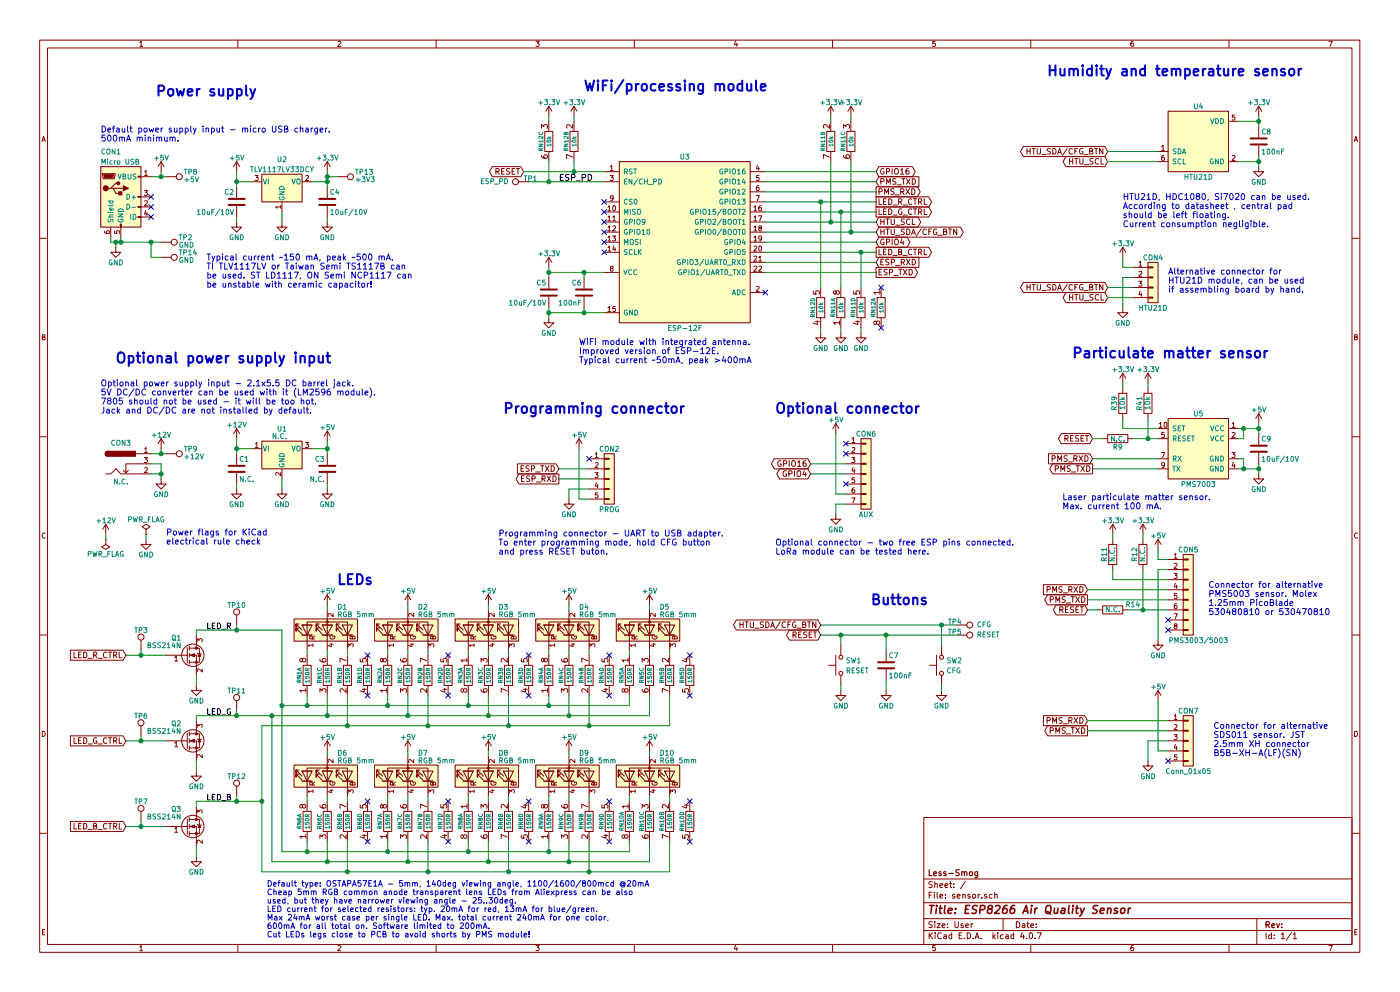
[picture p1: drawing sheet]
<svg xmlns="http://www.w3.org/2000/svg" width="353mm" height="250mm" viewBox="0 0 353 250" stroke-linecap="round" stroke-linejoin="round" font-family="sans-serif">
<g fill="none" stroke="#840000" stroke-width=".25">
<path d="M10 10.1h333v230h-333zM12 12.1h329v226h-329zM35.3 10.7l.3-.3v1.3M35.3 11.7h.7M60 10.1v2M85.2 10.5l.5-.1 .3 .3-.8 1h.8M110 10.1v2M135.2 10.4h.8l-.4 .5 .4 .2-.1 .5-.2 .1-.5-.1M160 10.1v2M185.5 10.3l-.3 1h.8M185.9 10.8v.9M210 10.1v2"/>
<path d="M235.9 10.4h-.6v.6l.6-.1 .1 .5-.3 .3-.4-.1M260 10.1v2M285.9 10.4h-.4l-.2 .3-.1 .7 .3 .3 .4-.1v-.7h-.4l-.3 .2M310 10.1v2M335.2 10.4h.8l-.5 1.3M10.6 35.7l.4-1.3 .4 1.3M10.7 35.3h.6M136.6 32.3v-.9l.6 .5 .2-.5 .5 .1 .2 .2-.2 .6M136.6 39.2l.1 .4 .2 .2 .9 .1 .3-.3-.2-.5-.5-.1-.2 .2v.4l.2 .3M137.4 33.1h2v5.1h-2zM138.4 26.8v2.5M138.4 30.6v2.5"/>
<path d="M138.4 38.2v2.5M138.4 26.8l-.7 1.2M138.4 26.8l.8 1.2M143.8 33.1h2v5.1h-2zM144.4 31.4v.9l-1-.9-.5 .3 .2 .6M144.4 39.6l-1.5-.7v1.1M144.8 26.8l-.8 1.2M144.8 26.8v2.5M144.8 30.6v2.5M144.8 38.2v2.5M144.8 26.8l.7 1.2M208.5 33.1h2.1v5.1h-2.1z"/>
<path d="M209.2 31.4v.9l-1.1-.9-.4 .3 .1 .6M209.2 39.6l-1.5-.7v1.1M209.5 26.8l-.7 1.2M209.5 26.8v2.5M209.5 30.6v2.5M209.5 38.2v2.5M209.5 26.8l.8 1.2M212.8 32.3v-.9l.6 .5 .2-.5 .5 .1 .2 .2-.2 .6M212.8 39.2l.1 .4 .2 .2 .9 .1 .3-.3-.2-.5-.5-.1-.2 .2v.4l.2 .3M213.6 33.1h2v5.1h-2zM214.6 26.8l-.7 1.2M214.6 26.8v2.5"/>
<path d="M214.6 30.6v2.5M214.6 38.2v2.5M214.6 26.8l.8 1.2M258.1 36.9h20.6l.7 1.3-.7 1.3h-20.6l-.7-1.3zM259 37.4v1.4M259 38.1h.8M259.8 37.4v1.4M260.3 37.4h.8M260.7 37.4v1.4M261.6 37.4v1.2l.3 .2h.4l.1-.2v-1.2M262.8 39h1.1M265 37.5l-.6-.1-.2 .2a.61 .61 0 0 0 .7 .7l-.1 .5h-.6"/>
<path d="M265.6 37.4a.72 .72 0 0 1 .8 .7 .72 .72 0 0 1-.8 .7zM266.8 38.8l.5-1.4 .4 1.4M266.9 38.4h.7M268.9 39.5h9.8l.7 1.2-.7 1.3h-9.8l-.8-1.3zM269.2 37.4l-1.2 1.8M269.8 40v1.4M270.5 37.6a.67 .67 0 0 0-.9 .4 .67 .67 0 0 0 .7 .8l.2-.1M270.6 40v1.4M271.1 40h.8M271.1 38.1h.5M271.5 40v1.4M271.8 37.4h-.7v1.4"/>
<path d="M272.4 40v1.1l.2 .3 .4-.1 .2-.2v-1.1M273.1 37.5a.67 .67 0 0 0-.8 .6 .67 .67 0 0 0 .8 .7l.1-.6h-.3M273.4 39h1.1M274.9 38.1l.6-.1v-.4l-.6-.2v1.4h.5l.3-.4-.4-.3M276.1 37.4h.8M276.5 37.4v1.4M277.7 40v1.4h.7M278.2 37.4v1.4l-.8-1.4v1.4M292.1 38.2h2.5M293 37l.4-.4v1.3M293 37.9h.7M293.6 39.2h-.4l-.1 .3-.1 .7 .2 .2 .5-.1-.1-.6h-.4l-.2 .2"/>
<path d="M294.6 28h15.3v15.3h-15.3zM309.9 30.6h2.5M310.8 39.3l.5-.1 .2 .3-.8 .9h.8M311.5 29h-.7v.6h.7v.6l-.2 .1-.5-.1M317.5 26.8v2.5M317.5 31.9v2.8M317.5 36.7v2.8M317.5 26.8l-.8 1.2M317.5 26.8l.8 1.2M341.6 35.7l.4-1.3 .4 1.3M341.7 35.3h.6M25.4 42h10.2v15.3h-10.2z"/>
<path d="M25.8 43.8h3.3v.2l-.3 1.1h-2.8zM26.4 58.3v.4l.3 .1 .7 .1 .2-.2-.1-.5-.6 .1-.1 .4 .3 .2M27.9 47.5h.7l.6 1.2h1.3M27.9 57.3v2.5M28.6 47.5h2.5M28.9 58.2v.6l.6 .1v-.7h.5l.2 .2-.2 .5M29.8 46.2h-.6l-1.3 1.3h-.6M30.4 56.5h.2v.8h-.2zM30.5 57.3v2.5M34.8 54.6h.8v.2h-.8zM34.8 52.1h.8v.2h-.8zM34.8 49.5h.8v.3h-.8z"/>
<path d="M34.8 44.4h.8v.3h-.8zM35.6 44.6h2.5M35.6 52.2h2.5M35.6 49.6h2.5M35.6 54.7h2.5M36.4 48.1h.8l-.4 .4 .3 .1v.6l-.1 .1-.6-.1M36.5 43.3l.3-.3v1.3M36.5 50.7l.5-.1 .2 .4-.8 .9h.8M36.5 44.3h.7M36.8 53.1l-.3 .9h.7M37.1 53.5v.9M40.6 40.7l-.7 1.3"/>
<path d="M40.6 40.7v2.6M40.6 40.7l.8 1.3M41.9 44.6h2.5M59.7 56v1.3h-1.3l1.3 1.2 1.3-1.2h-1.3M59.7 40.7v2.6M59.7 47.1v2.8M59.7 51.9v2.8M59.7 40.7l-.8 1.3M59.7 40.7l.8 1.3M63.5 45.8h2.5M64.3 44.3h.8l-.4 .4 .4 .1v.6l-.2 .1-.6-.1M66 43.9h10.2v7h-10.2z"/>
<path d="M70.8 52.2h-1.3l.4 .3M70.8 51.8v.7M71.1 56v1.3h1.3l-1.3 1.2-1.3-1.2h1.3M71.1 50.9v2.5M76.2 45.8h2.5M77.1 44.4l.5-.1 .2 .3-.8 .9h.8M82.5 56v1.3h1.3l-1.3 1.2-1.2-1.2h1.2M82.5 40.7v2.6M82.5 47.1v2.8M82.5 51.9v2.8M82.5 40.7l-.7 1.3M82.5 40.7l.8 1.3"/>
<path d="M85.1 44.6h2.5M124.2 42h7.2l.7 1.3-.7 1.3h-7.2l-.7-1.3zM125.1 43.3l.7-.1 .1-.5-.8-.2v1.4M125.5 43.3l.4 .6M126.5 43.2h.5M127.2 42.5h-.7v1.4h.7M128.6 42.6l-.6-.1-.2 .2a.61 .61 0 0 0 .7 .7l-.1 .5h-.6M129.2 43.2h.4M129.8 42.5h-.6v1.4h.6M130.3 42.5h.8M130.7 42.5v1.4M130.8 45.8h2.5"/>
<path d="M152.4 43.3h3.8M152.4 45.8h3.8M152.4 50.9h3.8M152.4 53.4h3.8M152.4 56h3.8M152.4 58.5h3.8M153.3 52.2l.4-.3v1.2M153.3 54.8l.4-.4v1.3M153.3 57.3l.4-.3v1.2M153.3 59.8l.4-.3v1.3M153.3 53.1h.8M153.3 55.7h.8"/>
<path d="M153.3 58.2h.8M153.9 44.3h.8l-.5 .4 .4 .1v.6l-.2 .1-.5-.1M153.9 42.1l.4-.4v1.3M153.9 43h.8M154.5 59.5h.8l-.5 .5 .4 .1v.5l-.2 .2-.5-.2M154.6 54.8l.3-.4v1.3M154.6 57.1l.4-.1 .3 .3-.8 .9h.8M154.6 55.7h.7M154.7 49.9l-.3 .2-.3-.1-.1-.6 .4-.1 .3 .3-.1 .7-.5 .3M154.7 52l.1-.1a.61 .61 0 0 1 .5 .6 .61 .61 0 0 1-.6 .6l-.1-.4zM156.2 40.7h33v40.7h-33zM189.2 43.3h3.8"/>
<path d="M189.2 45.8h3.8M189.2 48.4h3.8M189.2 50.9h3.8M189.2 53.4h3.8M189.2 56h3.8M189.2 58.5h3.8M190.2 52.2l.3-.3v1.2M190.2 54.8l.3-.4v1.3M190.2 57.3l.3-.3v1.2M190.2 59.8l.3-.3v1.3M190.2 53.1h.7M190.2 55.7h.7"/>
<path d="M190.2 58.2h.7M190.7 49.3h.8l-.5 1.3M191.1 41.6l-.3 1h.7M191.3 54.4h.9l-.6 1.3M191.4 46.8h-.4l-.2 .3v.7l.2 .3 .4-.2v-.6h-.4l-.2 .2M191.4 42.1v.9M191.4 44.3h-.6v.5h.6v.6l-.1 .1-.5-.1M191.6 57.5l-.2-.2 .1-.3 .5 .1v.3l-.6 .3 .2 .5 .5-.2-.2-.5M192 51.9h-.4l-.2 .3v.7l.2 .2 .4-.1v-.6h-.4l-.2 .2M221 52.2h13.3l.7 1.2-.7 1.3h-13.3zM221 49.6h13.3l.7 1.3-.7 1.3h-13.3zM221 47.1h10.4l.7 1.3-.7 1.2h-10.4z"/>
<path d="M221.7 57.3h20.6l.7 1.2-.7 1.3h-20.6l-.7-1.3zM221.7 54.7h9.8l.7 1.3-.7 1.3h-9.8l-.7-1.3zM221.7 44.6h10.1v2.5h-10.1l-.7-1.3zM221.7 42h8.4l.8 1.3-.8 1.3h-8.4l-.7-1.3zM221.7 59.8h7.1l.7 1.3-.7 1.2h-7.1l-.7-1.2zM221.7 52.7v1.4h.7M221.7 50.1v1.4h.7M221.7 48.3h.7l.1-.6-.8-.1v1.4M222.2 45.8l.7-.1v-.5l-.7-.2v1.5M222.2 55.2v1.4M222.2 57.7v1.5M222.2 58.4h.8"/>
<path d="M222.2 55.9h.8M222.9 53.3h.4M222.9 50.8h.4M222.9 42.6a.67 .67 0 0 0-.8 .6 .67 .67 0 0 0 .8 .7l.1-.6h-.3M223 55.2v1.4M223 57.7v1.5M223.1 49v-1.4l.5 1 .5-1v1.4M223.5 57.7h.8M223.5 55.2h.8M223.5 52.7h-.6v1.4h.6M223.5 50.1h-.6v1.4h.6M223.6 46.5v-1.5l.5 1.1 .5-1.1v1.5"/>
<path d="M223.6 43.3l.7-.1 .1-.5-.8-.2v1.4M223.9 55.2v1.4M223.9 57.7v1.5M224.2 52.7a.72 .72 0 0 1 .8 .7 .72 .72 0 0 1-.8 .7zM224.2 50.1a.72 .72 0 0 1 .8 .7 .72 .72 0 0 1-.8 .7zM224.8 57.7v1.2l.2 .3 .5-.1 .1-.2v-1.2M224.8 55.2v1.2l.2 .2h.5l.1-.2v-1.2M225 42.5v1.4M225.2 54.2h1.1M225.2 51.7h1.1M225.5 47.7l-.5-.1-.2 .1a.61 .61 0 0 0 .7 .8l-.1 .5h-.7M225.7 42.7l.3-.2 .5 .2 .1 .8-.2 .4h-.4l-.3-.2z"/>
<path d="M225.8 49.2h1.1M225.9 59.3h1.1M225.9 56.8h1.1M226 45.1l-.6-.1-.2 .2a.61 .61 0 0 0 .7 .7l-.1 .5h-.6M226.2 46.6h1.1M226.7 50.9l.7-.1v-.5l-.7-.2v1.4M227 50.9l.5 .6M227.2 42.9l.4-.4v1.4M227.2 43.9h.8M227.2 48.3h.7l.1-.6-.8-.1v1.4M227.4 52.7a.67 .67 0 0 0-.8 .7 .67 .67 0 0 0 .8 .6l.1-.5h-.3M227.5 45h.8"/>
<path d="M227.6 48.3l.4 .7M227.8 54.2h1.1M227.8 51.7h1.1M227.9 45v1.5M228.1 57.8l-.5-.1-.2 .2a.61 .61 0 0 0 .6 .7v.5h-.7M228.1 55.3l-.5-.1-.2 .2a.61 .61 0 0 0 .6 .7v.5h-.7M228.5 47.6l.9 1.4M228.6 45l1 1.5M228.7 57.7a.72 .72 0 0 1 .8 .8 .72 .72 0 0 1-.8 .7zM229.2 42.5l-.4 .1-.3 .3v.8l.3 .2 .4-.1 .1-.5-.1-.2h-.4l-.3 .2M229.4 47.6l-.9 1.4M229.5 55.4a.67 .67 0 0 0-.9 .4 .67 .67 0 0 0 .7 .8l.2-.1"/>
<path d="M229.6 45l-1 1.5M229.9 59.2l.5-1.5 .5 1.5M230 47.6a.72 .72 0 0 1 .8 .7 .72 .72 0 0 1-.8 .7zM230 52.8a.67 .67 0 0 0-.9 .5 .67 .67 0 0 0 .6 .8l.3-.1M230 50.3a.67 .67 0 0 0-.9 .4 .67 .67 0 0 0 .6 .8l.3-.1M230.1 58.8h.6M230.1 45a.72 .72 0 0 1 .8 .8 .72 .72 0 0 1-.8 .7zM230.1 55.2v1.4h.7M230.4 52.7h.8M230.4 50.1h.8M230.8 50.1v1.4M230.8 52.7v1.4"/>
<path d="M231.7 53.4l.7-.1 .1-.5-.8-.1v1.4M231.7 50.9l.7-.1 .1-.5-.8-.2v1.4M232.1 53.4l.4 .7M232.1 50.9l.4 .6M232.4 57.7l-1.3 1.8M233.1 52.7v1.4h.7M233.1 50.1v1.4h.7M233.7 57.9a.67 .67 0 0 0-1 .5 .67 .67 0 0 0 .7 .8l.3-.2M234.3 58.4h.4M234.9 57.7h-.6v1.5M236.2 57.8a.67 .67 0 0 0-.8 .7 .67 .67 0 0 0 .8 .6l.1-.5h-.3M236.6 59.3h1.1"/>
<path d="M238 58.4l.7-.1v-.4l-.7-.2v1.5h.6l.2-.5-.3-.3M239.2 57.7h.8M239.6 57.7v1.5M241.3 57.7v1.5l-.8-1.5v1.5M269.8 40.6h.8M273.5 41.5h1.1M275.7 40h-.5l-.2 .1a.61 .61 0 0 0 .6 .7v.5h-.7M277.1 40.1a.67 .67 0 0 0-.9 .5 .67 .67 0 0 0 .7 .8l.2-.1M292.1 40.7h2.5M309.9 40.7h2.5M317.5 42v1.3h1.3l-1.3 1.3-1.3-1.3h1.3M10 60.1h2"/>
<path d="M29.2 62.3v1.3h1.3l-1.3 1.3-1.3-1.3h1.3M40.6 61.1h2.6M40.6 64.9h2.6M138.4 64.9v2.5M138.4 70v2.8M138.4 74.8v2.8M138.4 64.9l-.7 1.2M138.4 64.9l.8 1.2M147.3 70v2.8M147.3 74.8v2.8M152.4 68.7h3.8M152.4 63.6h3.8"/>
<path d="M152.4 61.1h3.8M152.4 78.8h3.8M153.3 62.4l.4-.4v1.3M153.3 77.6l.4-.3v1.2M153.3 60.8h.8M153.3 63.3h.8M153.3 78.5h.8M154.2 67.6l-.3-.2 .2-.2h.5v.3l-.7 .4 .3 .5 .5-.3-.3-.5M154.8 62l-.2 .9h.7M155.1 62.4v.9M155.2 77.3h-.6v.6h.6v.5l-.2 .1-.4-.1M189.2 73.8h3.8"/>
<path d="M189.2 68.7h3.8M189.2 63.6h3.8M189.2 66.1h3.8M189.2 61.1h3.8M190.2 62.1l.5-.1 .2 .4-.8 .9h.8M190.2 64.7l.5-.1 .2 .3-.8 .9h.8M190.2 67.2l.5-.1 .2 .4-.8 .9h.8M190.2 60.8h.7M190.8 72.3l.5-.1 .2 .3-.8 1h.8M191.4 64.9l.3-.3v1.2M191.4 67.2l.5-.1 .2 .4-.8 .9h.8M191.4 65.8h.7"/>
<path d="M191.5 62.1l.2-.1a.61 .61 0 0 1 .4 .7 .61 .61 0 0 1-.5 .5l-.2-.4zM192.1 60l-.2 .3-.4-.1-.1-.6 .5-.1 .2 .2-.1 .8-.5 .3M205.2 73.4v.7l.7 .1-.2-.2 .1-.5 .6-.2 .3 .3-.2 .6M206 75h2v5.1h-2zM207 72.5v2.5M210.9 73.6l.3-.3h.3l.3 .3-.2 .5-.4 .1-.5-.8-.4 .1 .1 .6 .2 .1 .3-.3M211.1 75h2v5.1h-2zM212.1 72.5v2.5M215.3 73.4v.7l.8 .1-.2-.2 .1-.5 .6-.2 .2 .3-.1 .6M216.2 75h2v5.1h-2zM217.2 72.5v2.5M221 67.4h9.7l.7 1.3-.7 1.3h-9.7z"/>
<path d="M221 62.3h13.3l.7 1.3-.7 1.3h-13.3zM221.2 75h2.1v5.1h-2.1zM221.7 64.9h10.1v2.5h-10.1l-.7-1.3zM221.7 62.8v1.4h.7M221.7 68.6h.5M221.9 73.7h-1.5l.4 .5M221.9 73.3v.9M222.2 66h.5M222.2 72.5v2.5M222.4 67.9h-.7v1.4h.7M222.9 65.4h-.7v1.4h.7M222.9 63.5h.4"/>
<path d="M222.9 60.4a.67 .67 0 0 0-.8 .6 .67 .67 0 0 0 .8 .7l.1-.6h-.3M223.5 62.8h-.6v1.4h.6M223.6 61h.7l.1-.6-.8-.1v1.4M223.8 68l-.6-.1-.2 .2a.61 .61 0 0 0 .7 .7l-.1 .5h-.6M224.2 62.8a.72 .72 0 0 1 .8 .7 .72 .72 0 0 1-.8 .7zM224.2 65.4h-.5l-.2 .1a.61 .61 0 0 0 .7 .7l-.1 .5h-.7M224.4 68.7l.6-.1 .1-.5-.7-.2v1.4M224.8 66.1l.7-.1 .1-.5-.8-.1v1.4M225 60.3v1.4M225.2 64.4h1.1M225.5 69.5h1M225.7 60.5l.3-.2 .5 .2 .1 .7-.2 .5h-.4l-.3-.2z"/>
<path d="M225.9 66.9h1.1M226.7 63.5l.7-.1v-.4l-.7-.2v1.4h.5l.3-.4-.3-.3M226.7 67.9h.8M227.1 67.9v1.4M227.3 66.1l.7-.1 .1-.5-.8-.1v1.4M227.5 60.2l-.3 1h.8M227.7 66.1l.4 .7M227.8 64.4h1.1M227.8 60.8v.9M227.8 67.9l1 1.4M228.6 65.4l1 1.4M228.8 67.9l-1 1.4"/>
<path d="M229.3 67.9a.72 .72 0 0 1 .8 .7 .72 .72 0 0 1-.8 .7zM229.6 65.4l-1 1.4M230 63a.67 .67 0 0 0-.9 .4 .67 .67 0 0 0 .6 .8l.3-.1M230.1 65.4a.72 .72 0 0 1 .8 .7 .72 .72 0 0 1-.8 .7zM230.4 62.8h.8M230.8 62.8v1.4M231.7 63.6l.7-.1 .1-.5-.8-.2v1.4M232.1 63.6l.4 .6M233.1 62.8v1.4h.7M258.1 71.2h20.6l.7 1.3-.7 1.3h-20.6l-.7-1.3zM259 71.7v1.4M259 72.4h.8"/>
<path d="M259.8 71.7v1.4M260.3 71.7h.8M260.7 71.7v1.4M261.6 71.7v1.2l.3 .2h.4l.1-.2v-1.2M262.8 73.3h1.1M265 71.8l-.6-.1-.2 .2a.61 .61 0 0 0 .7 .7l-.1 .5h-.6M265.6 71.7a.72 .72 0 0 1 .8 .7 .72 .72 0 0 1-.8 .7zM266.8 73.1l.5-1.4 .4 1.4M266.9 72.7h.7M268.9 73.8h9.8l.7 1.2-.7 1.3h-9.8l-.8-1.3zM269.2 71.7l-1.2 1.8M269.8 74.2v1.5"/>
<path d="M269.8 74.9h.8M270.5 71.9a.67 .67 0 0 0-.9 .4 .67 .67 0 0 0 .7 .8l.2-.1M270.6 74.2v1.5M271.1 74.2h.8M271.1 72.4h.5M271.5 74.2v1.5M271.8 71.7h-.7v1.4M272.4 74.2v1.2l.2 .3 .4-.1 .2-.2v-1.2M273.1 71.8a.67 .67 0 0 0-.8 .6 .67 .67 0 0 0 .8 .7l.1-.6h-.3M273.4 73.3h1.1M273.5 75.8h1.1M274.9 72.4l.6-.1v-.4l-.6-.2v1.4h.5l.3-.4-.4-.3"/>
<path d="M275.7 74.3l-.5-.1-.2 .2a.61 .61 0 0 0 .6 .7v.5h-.7M276.1 71.7h.8M276.5 71.7v1.4M277.1 74.4a.67 .67 0 0 0-.9 .5 .67 .67 0 0 0 .7 .8l.2-.2M277.7 74.2v1.5h.7M278.2 71.7v1.4l-.8-1.4v1.4M283.2 77.6v1.2h1.3l-1.3 1.3-1.3-1.3h1.3M283.2 62.3v2.6M283.2 62.3l-.8 1.3M283.2 62.3l.8 1.3M285.7 67.4h3.9M285.7 70h3.9"/>
<path d="M285.7 72.5h3.9M285.7 75h3.9M287.2 70.9h.8l-.4 .5 .4 .1v.6l-.2 .1-.6-.1M287.3 66.2l.4-.4v1.3M287.3 68.5l.5-.1 .2 .3-.8 1h.8M287.3 67.1h.7M287.6 73.4l-.3 .9h.8M287.9 73.9v.8M289.6 66.1h2.5v10.2h-2.5zM289.6 74.9h1.2v.3h-1.2zM289.6 72.4h1.2v.2h-1.2zM289.6 69.8h1.2v.3h-1.2z"/>
<path d="M289.6 67.3h1.2v.2h-1.2zM341 60.1h2M10.7 85l.5-.1 .1-.4-.6-.1v1.3h.5l.2-.5-.3-.2M138.4 80.1v1.3h1.3l-1.3 1.3-1.2-1.3h1.2M205.7 81.1h1M206.2 80.9v.9l-1.1-.4M207 83.9v1.3h1.3l-1.3 1.3-1.3-1.3h1.3M207 80.1v2.6M211.8 81.4h-1.6l.5 .4M211.8 80.9v.9M212.1 83.9v1.3h1.3l-1.3 1.3-1.3-1.3h1.3M212.1 80.1v2.6"/>
<path d="M215.8 81.1h1M216.3 80.9v.9l-1.1-.4M217.2 83.9v1.3h1.2l-1.2 1.3-1.3-1.3h1.3M217.2 80.1v2.6M221.1 81.2l.2-.3h.3l.3 .3-.1 .5-.5 .1-.4-.8-.4 .1v.6l.3 .1 .3-.3M222.2 80.1v2.6M282.2 99.2h2v5h-2zM283.2 94.1v2.5M283.2 97.9v1.3M283.2 94.1l-.8 1.3M283.2 94.1l.8 1.3M288.5 99.2h2.1v5h-2.1z"/>
<path d="M289.6 94.1v2.5M289.6 97.9v1.3M289.6 94.1l-.8 1.3M289.6 94.1l.7 1.3M341.7 85l.5-.1 .1-.4-.6-.1v1.3h.5l.2-.5-.3-.2M10 110.1h2M26.7 119.5h1.2l1.3-1.3 1.3 1.3h7.6M27.2 113.8l-.5 .2-.2 .3 .2 .6 .5 .1M32.4 118.6l-.7 .6M34.3 114.4h3.8M36.4 115.4h.8l-.4 .5 .3 .1v.5l-.1 .1-.6-.1M36.5 113.2l.3-.4v1.3"/>
<path d="M36.5 118l.5-.1 .2 .4-.8 .9h.8M36.5 114.1h.7M38.1 116.9h-6.4v2.3l-.6-.6M40.6 110.6v2.5M40.6 110.6l-.7 1.3M40.6 110.6l.8 1.3M41.9 114.4h2.5M59.7 108.1l-.8 1.2M59.7 108.1v2.5M59.7 114.4v2.8M59.7 119.2v2.8M59.7 108.1l.8 1.2"/>
<path d="M63.5 113.1h2.5M64.4 111.9l.4-.3v1.2M64.4 112.8h.7M66 111.2h10.2v7h-10.2zM70.8 119.1v.8l-.9-.8-.4 .3 .1 .4M71.1 118.2v2.6M76.2 113.1h2.5M77 111.6h.8l-.4 .4 .4 .1v.6l-.2 .1-.6-.1M82.5 108.7v2.5M82.5 114.4v2.8M82.5 119.2v2.8M82.5 108.7l-.7 1.3"/>
<path d="M82.5 108.7l.8 1.3M130.5 116.9h9.8l.7 1.3-.7 1.3h-9.8zM130.9 119.5h10.1v2.5h-10.1l-.7-1.2zM131.4 118.1h.5M132.1 117.4h-.7v1.5h.7M132.2 120h-.7v1.4h.7M133.5 117.5l-.6-.1-.2 .2a.61 .61 0 0 0 .7 .7l-.1 .5h-.6M134.1 118.2l.6-.1 .1-.5-.7-.2v1.5M135.2 119h1M136.4 117.4h.8M136.8 117.4v1.5M137.5 117.4l1 1.5"/>
<path d="M138 120l.9 1.4M138.5 117.4l-1 1.5M138.9 120l-.9 1.4M139 117.4a.72 .72 0 0 1 .8 .7 .72 .72 0 0 1-.8 .8zM139.5 120a.72 .72 0 0 1 .8 .7 .72 .72 0 0 1-.8 .7zM146 110.6l-.7 1.3M146 110.6v2.5M146 110.6l.8 1.3M148.6 115.7h3.8M148.6 118.2h3.8M150.1 119.2h.8l-.5 .5 .4 .1v.5l-.2 .2-.5-.2M150.1 114.5l.4-.4v1.3"/>
<path d="M150.1 116.7l.5-.1 .3 .4-.8 .9h.8M150.1 115.4h.8M152.4 114.4h2.5v12.7h-2.5zM152.4 118.1h1.3v.2h-1.3zM152.4 115.6h1.3v.2h-1.3zM195.3 115.7h8.5l.7 1.2-.7 1.3h-8.5l-.7-1.3zM196.6 118.2h7.2l.7 1.3-.7 1.3h-7.2l-.7-1.3zM197 116.2a.67 .67 0 0 0-.8 .7 .67 .67 0 0 0 .8 .6v-.5h-.2M197.6 116.9l.7-.1 .1-.5-.8-.1v1.4M198.3 118.8a.67 .67 0 0 0-.8 .6 .67 .67 0 0 0 .8 .7l.1-.6h-.3M199 119.5l.7-.1v-.5l-.7-.2v1.4M199.1 116.2v1.4"/>
<path d="M199.7 116.4l.3-.2 .6 .2v.7l-.2 .4-.4 .1-.3-.2zM200.4 118.7v1.4M201.1 118.9l.3-.2 .5 .2 .1 .8-.2 .4h-.4l-.3-.2zM201.2 116.6l.4-.4v1.4M201.2 117.6h.8M202.9 118.6l-.4 1.1h.9M203.2 116.2h-.4l-.2 .3-.1 .8 .3 .3 .5-.1 .1-.5-.2-.2-.4-.1-.3 .3M203.2 119.2v.9M210.8 106.8v2.5M210.8 106.8l-.7 1.3M210.8 106.8l.8 1.3M213.4 114.4h3.8"/>
<path d="M213.4 119.5h3.8M213.4 116.9h3.8M213.4 111.9h3.8M214.8 115.4h.8l-.4 .5 .4 .1v.5l-.2 .1-.6-.1M214.9 110.6l.4-.3v1.3M214.9 112.9l.5-.1 .2 .4-.8 .9h.8M214.9 111.6h.7M215.2 117.8l-.3 1h.8M215.5 118.3v.9M217.2 110.6h2.5v17.8h-2.5zM217.2 119.4h1.2v.2h-1.2zM217.2 116.8h1.2v.3h-1.2z"/>
<path d="M217.2 114.3h1.2v.2h-1.2zM217.2 111.7h1.2v.3h-1.2zM264.5 114.4h10.4l.7 1.3-.7 1.2h-10.4zM265.4 115.7l.7-.1v-.6l-.7-.1v1.4M265.5 116.9h10.1v2.6h-10.1l-.7-1.3zM266.2 118.2l.7-.1v-.5l-.7-.2v1.5M266.8 116.3v-1.4l.5 1 .5-1v1.4M267.6 118.9v-1.5l.5 1 .5-1v1.5M267.7 109.3h7.2l.7 1.3-.7 1.3h-7.2l-.7-1.3zM268.6 110.6l.7-.1 .1-.5-.8-.2v1.4M269 110.6l.4 .6M269.2 115l-.6-.1-.2 .1a.61 .61 0 0 0 .7 .8l-.1 .5h-.6"/>
<path d="M269.4 116.5h1.1M270 117.5l-.6-.1-.2 .2a.61 .61 0 0 0 .7 .7l-.1 .5h-.6M270 110.5h.5M270.2 119h1.1M270.7 109.8h-.7v1.4h.7M270.9 115.7l.7-.1v-.6l-.7-.1v1.4M271.2 115.7l.5 .6M271.4 117.4h.9M271.9 117.4v1.5M272.1 109.9l-.6-.1-.2 .2a.61 .61 0 0 0 .7 .7l-.1 .5h-.6M272.2 114.9l.9 1.4M272.6 117.4l1 1.5"/>
<path d="M272.7 110.5h.5M273.1 114.9l-.9 1.4M273.4 109.8h-.7v1.4h.7M273.6 117.4l-1 1.5M273.6 114.9a.72 .72 0 0 1 .9 .7 .72 .72 0 0 1-.9 .7zM273.8 109.8h.8M274.1 117.4a.72 .72 0 0 1 .8 .7 .72 .72 0 0 1-.8 .8zM274.2 109.8v1.4M278.1 110.6h1.3M279.4 109.6h5.1v2h-5.1zM283.2 104.2v1.3M284.5 110.6h1.2"/>
<path d="M289.6 104.2v1.3M292.1 108.1h2.5M292.1 110.6h2.5M292.1 115.7h2.5M292.1 118.2h2.5M292.4 106.8l.4-.3v1.3M292.4 107.8h.7M292.9 114.1h.9l-.6 1.3M293.7 109h-.6l-.1 .6h.7v.6l-.2 .1-.5-.1M293.7 117.2l-.2 .2h-.4v-.7l.4-.1 .2 .3v.7l-.6 .3M293.7 106.6l.2-.1a.61 .61 0 0 1 .5 .6 .61 .61 0 0 1-.6 .6l-.2-.4zM294.6 105.5h15.3v15.3h-15.3z"/>
<path d="M309.9 108.1h2.5M309.9 110.6h2.5M309.9 115.7h2.5M309.9 118.2h2.5M310.7 114.1h.8l-.4 .5 .4 .1v.5l-.2 .2-.6-.2M310.8 106.8l.3-.3v1.3M310.8 109.1l.5-.1 .2 .4-.8 .9h.8M310.8 107.8h.7M311.1 116.6l-.3 .9h.8M311.4 117v.9M317.5 119.5v1.3h1.3l-1.3 1.2-1.3-1.2h1.3M317.5 104.2v2.6"/>
<path d="M317.5 109.3v2.8M317.5 114.2v2.7M317.5 104.2l-.8 1.3M317.5 104.2l.8 1.3M341 110.1h2M11.4 134.5a.58 .58 0 0 0-.8 .5 .58 .58 0 0 0 .8 .6M26.7 136h.1M26.7 136v1.3l1 .6-1 .6-1-.6 1-.6M26.7 132.2l-.8 1.3M26.7 132.2v2.5M26.7 132.2l.7 1.3M36.8 136v1.3h1.3l-1.3 1.2-1.2-1.2h1.2"/>
<path d="M36.8 134.7h.1M36.8 133.5l1-.7-1-.6-1 .6 1 .7v1.2M40.6 120.8v1.2h1.3l-1.3 1.3-1.2-1.3h1.2M59.7 123.3v1.3h-1.3l1.3 1.2 1.3-1.2h-1.3M71.1 123.3v1.3h1.3l-1.3 1.2-1.3-1.2h1.3M82.5 123.3v1.3h1.3l-1.3 1.2-1.2-1.2h1.2M131.5 120.7h.5M133.6 120h-.6l-.2 .1a.61 .61 0 0 0 .7 .8v.4h-.7M134.2 120.7h.7l.1-.6-.8-.1v1.4M135.3 121.5h1.1M136.7 120.7h.7l.1-.6-.8-.1v1.4M137.1 120.7l.4 .7"/>
<path d="M143.5 125.8v1.3h1.3l-1.3 1.3-1.3-1.3h1.3M148.6 120.8h3.8M148.6 123.3h3.8M148.6 125.8h3.8M150.4 121.6l-.3 1h.8M150.7 122.1v.9M150.8 124.3h-.6l-.1 .5h.7v.6l-.2 .1-.5-.1M152.4 125.7h1.3v.3h-1.3zM152.4 123.2h1.3v.2h-1.3zM152.4 120.6h1.3v.3h-1.3zM210.8 129.6v1.3h1.3l-1.3 1.3-1.3-1.3h1.3M213.4 122h3.8"/>
<path d="M213.4 124.6h3.8M213.4 127.1h3.8M214.8 125.5h.9l-.6 1.3M215.5 123h-.4l-.1 .3-.1 .7 .2 .3 .5-.2-.1-.6h-.4l-.2 .2M215.6 120.5h-.6l-.1 .5h.7v.6l-.2 .1-.5-.1M217.2 127h1.2v.2h-1.2zM217.2 124.4h1.2v.3h-1.2zM217.2 121.9h1.2v.3h-1.2zM279.7 137.3h2v5h-2zM280.7 132.2l-.8 1.3M280.7 132.2v2.5M280.7 136v1.3"/>
<path d="M280.7 132.2l.7 1.3M287.3 137.3h2v5h-2zM288.3 132.2l-.8 1.3M288.3 132.2v2.5M288.3 136v1.3M288.3 132.2l.8 1.3M292.1 136l-.8 1.3M292.1 136v2.5M292.1 136l.8 1.3M296.2 139.9l.3-.4v1.3M298.4 139.8h2.6v20.3h-2.6zM342.4 134.5a.58 .58 0 0 0-.8 .5 .58 .58 0 0 0 .8 .6"/>
<path d="M59.7 155v2.6M74.2 156.1h16v5.6h-16zM75.4 158.3h-.7v.8v-.8l1.5 1.6M75.4 157.3h-.7v.8v-.8l1.5 1.6M76.2 157.6h2.5zM76.2 157.6h.1M76.2 157.6h2.5l-1.2 2.5zM80.5 158.3h-.7v.8v-.8l1.5 1.6M80.5 157.3h-.7v.8v-.8l1.5 1.6M81.3 157.6h2.5zM81.3 157.6h.1M81.3 157.6h2.5l-1.3 2.5z"/>
<path d="M82.5 150l-.7 1.2M82.5 150v2.5M82.5 153.8v10.1M82.5 150l.8 1.2M84 154.7v.8l-.9-.8-.3 .2 .1 .5M85.6 158.3h-.8v.8v-.8l1.6 1.6M85.6 157.3h-.8v.8v-.8l1.6 1.6M86.4 157.6h2.5l-1.3 2.5zM94.5 156.1h16v5.6h-16zM95.8 158.3h-.8v.8v-.8l1.5 1.6M95.8 157.3h-.8v.8v-.8l1.5 1.6M96.5 157.6h2.6z"/>
<path d="M96.5 157.6h.1M96.5 157.6h2.6l-1.3 2.5zM100.8 158.3h-.7v.8v-.8l1.5 1.6M100.8 157.3h-.7v.8v-.8l1.5 1.6M101.6 157.6h2.5zM101.6 157.6h.1M101.6 157.6h2.5l-1.2 2.5zM102.9 150l-.8 1.2M102.9 150v2.5M102.9 153.8v10.1M102.9 150l.7 1.2M104.3 154.7v.8l-.9-.8-.3 .2 .1 .5"/>
<path d="M105.9 158.3h-.7v.8v-.8l1.5 1.6M105.9 157.3h-.7v.8v-.8l1.5 1.6M106.7 157.6h2.5l-1.3 2.5zM114.8 156.1h16v5.6h-16zM116.1 158.3h-.8v.8v-.8l1.5 1.6M116.1 157.3h-.8v.8v-.8l1.5 1.6M116.8 157.6h2.6zM116.8 157.6h.1M116.8 157.6h2.6l-1.3 2.5zM121.2 158.3h-.8v.8v-.8l1.5 1.6M121.2 157.3h-.8v.8v-.8l1.5 1.6M121.9 157.6h2.6z"/>
<path d="M121.9 157.6h.1M121.9 157.6h2.6l-1.3 2.5zM123.2 150l-.8 1.2M123.2 150v2.5M123.2 153.8v10.1M123.2 150l.8 1.2M124.7 154.7v.8l-1-.8-.3 .2 .1 .5M126.2 158.3h-.7v.8v-.8l1.5 1.6M126.2 157.3h-.7v.8v-.8l1.5 1.6M127 157.6h2.5l-1.2 2.5zM135.1 156.1h16v5.6h-16zM136.4 158.3h-.8v.8v-.8l1.6 1.6"/>
<path d="M136.4 157.3h-.8v.8v-.8l1.6 1.6M137.2 157.6h2.5zM137.2 157.6h.1M137.2 157.6h2.5l-1.3 2.5zM141.5 158.3h-.8v.8v-.8l1.5 1.6M141.5 157.3h-.8v.8v-.8l1.5 1.6M142.2 157.6h2.6zM142.2 157.6h.1M142.2 157.6h2.6l-1.3 2.5zM143.5 150l-.8 1.2M143.5 150v2.5M143.5 153.8v10.1"/>
<path d="M143.5 150l.8 1.2M145 154.7v.8l-.9-.8-.4 .2 .1 .5M146.6 158.3h-.8v.8v-.8l1.5 1.6M146.6 157.3h-.8v.8v-.8l1.5 1.6M147.3 157.6h2.6l-1.3 2.5zM155.4 156.1h16v5.6h-16zM156.7 158.3h-.7v.8v-.8l1.5 1.6M156.7 157.3h-.7v.8v-.8l1.5 1.6M157.5 157.6h2.5zM157.5 157.6h.1M157.5 157.6h2.5l-1.3 2.5zM161.8 158.3h-.8v.8v-.8l1.6 1.6"/>
<path d="M161.8 157.3h-.8v.8v-.8l1.6 1.6M162.6 157.6h2.5zM162.6 157.6h.1M162.6 157.6h2.5l-1.3 2.5zM163.8 150l-.7 1.2M163.8 150v2.5M163.8 153.8v10.1M163.8 150l.8 1.2M165.3 154.7v.8l-.9-.8-.4 .2 .1 .5M166.9 158.3h-.8v.8v-.8l1.5 1.6M166.9 157.3h-.8v.8v-.8l1.5 1.6M167.6 157.6h2.6l-1.3 2.5z"/>
<path d="M185.7 156.3h20.6l.7 1.3-.7 1.3h-20.6l-.7-1.3zM186.6 156.8v1.4M186.6 157.5h.9M187.5 156.8v1.4M187.9 156.8h.8M188.3 156.8v1.4M189.2 156.8v1.2l.3 .2h.4l.1-.2v-1.2M190.4 158.4h1.1M192.6 156.9l-.6-.1-.2 .2a.61 .61 0 0 0 .7 .7l-.1 .5h-.6M193.2 156.8a.72 .72 0 0 1 .8 .7 .72 .72 0 0 1-.8 .7zM194.4 158.2l.5-1.4 .5 1.4M194.5 157.8h.7"/>
<path d="M196.8 156.7l-1.2 1.9M198.1 157a.67 .67 0 0 0-.9 .4 .67 .67 0 0 0 .7 .8l.2-.1M198.7 157.5h.5M199.1 158.9h7.2l.7 1.2-.7 1.3h-7.2l-.7-1.3zM199.4 156.8h-.7v1.4M200.7 156.9a.67 .67 0 0 0-.8 .6 .67 .67 0 0 0 .8 .7l.1-.6h-.3M201 158.4h1.1M202.1 159.3h-.7v1.5h.7M202.5 157.5l.6-.1v-.4l-.6-.2v1.4h.5l.3-.4-.4-.3M203.5 159.4l-.6-.1-.2 .2a.61 .61 0 0 0 .7 .7v.5h-.7M203.7 156.8h.8M204.1 156.8v1.4"/>
<path d="M204.8 159.3h-.7v1.5h.7M205.2 159.3h.8M205.6 159.3v1.5M205.8 156.8v1.4l-.8-1.4v1.4M241.3 157.6h2.5M263.2 147.4h10.4l.7 1.3-.7 1.3h-10.4zM264.1 148.7l.7-.1 .1-.5-.8-.2v1.4M264.2 150h10.1v2.5h-10.1l-.7-1.3zM264.9 151.2l.7-.1 .1-.5-.8-.2v1.5M265.5 149.3v-1.4l.5 1 .5-1v1.4M266.3 151.9v-1.5l.5 1.1 .5-1.1v1.5M266.4 152.5h7.2l.7 1.3-.7 1.2h-7.2l-.7-1.2z"/>
<path d="M267.3 153.8l.7-.1 .1-.6-.8-.1v1.4M267.7 153.8l.4 .6M267.9 148l-.5-.1-.2 .2a.61 .61 0 0 0 .6 .7v.5h-.7M268.2 149.5h1.1M268.7 150.5l-.6-.1-.2 .2a.61 .61 0 0 0 .7 .7v.5h-.7M268.8 153.7h.4M269 152h1.1M269.4 153h-.6v1.4h.6M269.6 148.7l.7-.1 .1-.5-.8-.2v1.4M270 148.7l.4 .6M270.2 150.4h.8M270.6 150.4v1.5"/>
<path d="M270.8 153.1l-.5-.1-.2 .1a.61 .61 0 0 0 .6 .8v.5h-.7M270.9 147.9l.9 1.4M271.3 150.4l1 1.5M271.4 153.7h.5M271.8 147.9l-.9 1.4M272.1 153h-.7v1.4h.7M272.3 150.4l-1 1.5M272.4 147.9a.72 .72 0 0 1 .8 .7 .72 .72 0 0 1-.8 .7zM272.5 153h.8M272.8 150.4a.72 .72 0 0 1 .8 .8 .72 .72 0 0 1-.8 .7zM272.9 153v1.4M276.9 153.8h1.2"/>
<path d="M278.1 152.8h5.1v2h-5.1zM280.7 142.3v1.3M283.2 153.8h1.3M288.3 142.3v1.3M294.6 141.1h3.8M294.6 143.6h3.8M294.6 146.2h3.8M294.6 148.7h3.8M294.6 151.2h3.8M294.6 153.8h3.8M294.6 156.3h3.8M294.6 158.9h3.8"/>
<path d="M296.1 144.6h.8l-.4 .5 .3 .1v.5l-.1 .2-.6-.2M296.1 154.7h.9l-.6 1.3M296.2 142.1l.5-.1 .2 .4-.8 .9h.8M296.2 140.8h.7M296.4 157.8l-.2-.4h.6v.3l-.6 .4 .2 .5 .5-.3-.2-.5M296.5 147l-.3 1h.8M296.8 152.2l-.4 .1-.2 .2v.7l.2 .3 .4-.2v-.6h-.4l-.2 .2M296.8 147.5v.9M296.8 149.7h-.6v.5h.6v.6l-.1 .1-.5-.1M298.4 158.7h1.3v.3h-1.3zM298.4 156.2h1.3v.2h-1.3zM298.4 153.7h1.3v.2h-1.3z"/>
<path d="M298.4 151.1h1.3v.3h-1.3zM298.4 148.6h1.3v.2h-1.3zM298.4 146h1.3v.3h-1.3zM298.4 143.5h1.3v.2h-1.3zM298.4 141h1.3v.2h-1.3zM10 160.1h2M17.8 163.9h13.2l.7 1.3-.7 1.3h-13.2zM18.7 164.4v1.4h.7M19.8 165.1h.5M20.5 164.4h-.7v1.4h.7M21.1 164.4a.72 .72 0 0 1 .8 .7 .72 .72 0 0 1-.8 .7zM22.2 166h1.1"/>
<path d="M23.6 165.2l.7-.1 .1-.5-.8-.2v1.4M24 165.2l.4 .6M24.7 166h1.1M26.9 164.6a.67 .67 0 0 0-.9 .4 .67 .67 0 0 0 .7 .8l.2-.1M27.4 164.4h.8M27.8 164.4v1.4M28.7 165.2l.6-.1 .1-.5-.7-.2v1.4M29 165.2l.5 .6M30.1 164.4v1.4h.7M35.6 161.4v2.5M41.9 165.2h5.3M44.1 165.8l.3-.4v1.3"/>
<path d="M44.1 166.7h.7M47.2 163.3v3.8M47.8 162.9v1M47.8 164.7v1M47.8 166.5v1M47.8 165.2h1.7v5.1M47.8 163.4h1.7M49.5 163.4h.8v3.6h-2.5M49.5 172.8v1.3h1.3l-1.3 1.3-1.2-1.3h1.2M49.5 160.1v3.3M49.7 161.8v-.8l.5 .5 .1-.4h.6l.1 .2-.1 .5M49.8 164.7l1 .3"/>
<path d="M50.3 164.8l.4 .7h-.8zM51 168.7v.7l-.9-.7-.4 .2 .1 .5M59.7 176.6v2.6M76.2 160.1h2.5zM76.3 166.3l.3-.3h.3l.2 .3-.1 .5-.4 .1-.5-.8-.4 .1 .1 .6 .2 .1 .3-.3M76.5 167.7h2v5.1h-2zM77.1 174.1h-1.5l.4 .4M77.1 173.6v.9M77.5 163.9v-7.1h10.1v7.1M77.5 165.2v2.5M77.5 172.8v2.6M78.8 161.1l-.1-.6-.5-.1-.1 .7h1.3"/>
<path d="M78.9 162.7h-1.2l.3 .3M78.9 162.3v.7M79.4 160.4l-.6 .4M80.7 174.6v-1l.6 .5 .3-.5 .5 .1 .1 .2-.1 .7M80.7 166.2l.1 .4 .3 .2 .8 .1 .3-.3-.1-.5-.5-.1-.2 .2-.1 .4 .3 .3M81.3 160.1h2.5zM81.5 167.7h2.1v5.1h-2.1zM82.5 165.2v2.5M82.5 172.8v2.6M83.2 162.4h.8M83.3 160.4a.57 .57 0 0 0 .5 .8 .57 .57 0 0 0 .6-.8h-.5v.2M83.6 162.3v.7l-.9-.3"/>
<path d="M86.4 160.1h2.5M86.6 167.7h2v5.1h-2zM87.3 173.6v1l-1.1-1-.4 .3 .1 .6M87.3 166.6l-1.5-.7v1.1M87.6 165.2v2.5M87.6 172.8v2.6M87.8 163.1v-.8l.5 .4 .1-.3h.6l.1 .1-.1 .6M88.9 160.7l.2-.3 .5 .2v.5h-1.3l.1-.6h.4l.1 .6M90.9 166.1v.7l.7 .1-.2-.2 .1-.5 .6-.2 .3 .3-.2 .6M91.4 173.8h1M91.7 167.7h2v5.1h-2zM91.9 173.6v.9l-1.1-.4"/>
<path d="M92.7 165.2v2.5M92.7 172.8v2.6M96.5 160.1h2.6zM96.6 166.3l.3-.3h.3l.3 .3-.2 .5-.4 .1-.5-.8-.4 .1 .1 .6 .2 .1 .3-.3M96.8 167.7h2v5.1h-2zM97.5 174.1h-1.6l.5 .4M97.5 173.6v.9M97.8 163.9v-7.1h10.1v7.1M97.8 165.2v2.5M97.8 172.8v2.6M99.1 161.1l-.1-.6-.4-.1-.1 .7h1.2M99.3 162.7h-1.3l.3 .3"/>
<path d="M99.3 162.3v.7M99.7 160.4l-.6 .4M101 174.6v-1l.6 .5 .3-.5 .5 .1 .1 .2-.1 .7M101 166.2l.1 .4 .3 .2 .9 .1 .2-.3-.1-.5-.5-.1-.2 .2-.1 .4 .3 .3M101.6 160.1h2.5zM101.9 167.7h2v5.1h-2zM102.9 165.2v2.5M102.9 172.8v2.6M103.5 162.4h.8M103.6 160.4a.57 .57 0 0 0 .6 .8 .57 .57 0 0 0 .5-.8h-.5v.2M103.9 162.3v.7l-.9-.3M106.7 160.1h2.5"/>
<path d="M106.9 167.7h2.1v5.1h-2.1zM107.6 173.6v1l-1.1-1-.4 .3 .1 .6M107.6 166.6l-1.5-.7v1.1M107.9 165.2v2.5M107.9 172.8v2.6M108.2 163.1v-.8l.4 .4 .1-.3h.6l.1 .1-.1 .6M109.2 160.7l.2-.3 .5 .2v.5h-1.3l.1-.6h.4l.1 .6M111.2 166.1v.7l.7 .1-.1-.2v-.5l.6-.2 .3 .3-.2 .6M111.7 173.8h1M112 167.7h2v5.1h-2zM112.2 173.6v.9l-1.1-.4M113 165.2v2.5"/>
<path d="M113 172.8v2.6M116.8 160.1h2.6zM116.9 173.9l.3-.3h.3l.3 .3-.1 .5-.5 .1-.4-.8-.5 .1 .1 .7h.2l.3-.3M117.1 167.7h2v5.1h-2zM117.8 166.5h-1.5l.4 .4M117.8 166v.9M118.1 163.9v-7.1h10.2v7.1M118.1 165.2v2.5M118.1 172.8v2.6M119.4 161.1v-.6l-.5-.1-.1 .7h1.2M119.6 162.7h-1.3l.4 .3M119.6 162.3v.7"/>
<path d="M120 160.4l-.6 .4M121.3 167v-1l.6 .5 .3-.5 .5 .1 .2 .2-.2 .7M121.3 173.8l.1 .4 .3 .3h.9l.3-.3-.2-.5-.5-.1-.2 .2-.1 .4 .3 .3M121.9 160.1h2.6zM122.2 167.7h2v5.1h-2zM123.2 165.2v2.5M123.2 172.8v2.6M123.8 162.4h.9M123.9 160.4a.57 .57 0 0 0 .6 .8 .57 .57 0 0 0 .5-.8h-.4v.2M124.2 162.3v.7l-.9-.3M127 160.1h2.5M127.3 167.7h2v5.1h-2z"/>
<path d="M127.9 166v1l-1.1-1-.4 .3 .2 .6M127.9 174.2l-1.5-.6v1M128.3 165.2v2.5M128.3 172.8v2.6M128.5 163.1v-.8l.5 .4 .1-.3h.5l.1 .1-.1 .6M129.5 160.7l.3-.3 .4 .2v.5h-1.3l.1-.6h.4l.1 .6M131.5 166.1v.7l.7 .1-.1-.2 .1-.5 .5-.2 .3 .3-.1 .6M132 173.8h1M132.3 167.7h2.1v5.1h-2.1zM132.5 173.6v.9l-1.1-.4M133.3 165.2v2.5M133.3 172.8v2.6"/>
<path d="M137.2 160.1h2.5zM137.2 166.3l.3-.3h.3l.3 .3-.1 .5-.5 .1-.4-.8-.4 .1v.6l.2 .1 .3-.3M137.4 167.7h2v5.1h-2zM138.1 174.1h-1.5l.4 .4M138.1 173.6v.9M138.4 163.9v-7.1h10.2v7.1M138.4 165.2v2.5M138.4 172.8v2.6M139.8 161.1l-.1-.6-.5-.1-.1 .7h1.3M139.9 162.7h-1.3l.4 .3M139.9 162.3v.7M140.4 160.4l-.6 .4"/>
<path d="M141.7 174.6v-1l.5 .5 .3-.5 .5 .1 .2 .2-.2 .7M141.7 166.2v.4l.3 .2 .9 .1 .3-.3-.2-.5-.5-.1-.2 .2-.1 .4 .3 .3M142.2 160.1h2.6zM142.5 167.7h2v5.1h-2zM143.5 165.2v2.5M143.5 172.8v2.6M144.1 162.4h.9M144.2 160.4a.57 .57 0 0 0 .6 .8 .57 .57 0 0 0 .5-.8h-.4v.2M144.6 162.3v.7l-1-.3M147.3 160.1h2.6M147.6 167.7h2v5.1h-2zM148.3 173.6v1l-1.1-1-.5 .3 .2 .6"/>
<path d="M148.3 166.6l-1.6-.7v1.1M148.6 165.2v2.5M148.6 172.8v2.6M148.8 163.1v-.8l.5 .4 .1-.3h.5l.2 .1-.2 .6M149.8 160.7l.3-.3 .4 .2v.5h-1.2l.1-.6h.3l.1 .6M151.8 166.1v.7l.8 .1-.2-.2 .1-.5 .6-.2 .2 .3-.1 .6M152.3 173.8h1M152.7 167.7h2v5.1h-2zM152.8 173.6v.9l-1.1-.4M153.7 165.2v2.5M153.7 172.8v2.6M157.5 160.1h2.5z"/>
<path d="M157.6 173.9l.2-.3h.3l.3 .3-.1 .5-.5 .1-.4-.8-.4 .1v.7h.3l.3-.3M157.7 167.7h2.1v5.1h-2.1zM158.4 166.5h-1.5l.4 .4M158.4 166v.9M158.7 163.9v-7.1h10.2v7.1M158.7 165.2v2.5M158.7 172.8v2.6M160.1 161.1l-.1-.6-.5-.1-.1 .7h1.3M160.2 162.7h-1.2l.3 .3M160.2 162.3v.7M160.7 160.4l-.6 .4M162 167v-1l.6 .5 .2-.5 .5 .1 .2 .2-.2 .7"/>
<path d="M162 173.8l.1 .4 .2 .3h.9l.3-.3-.2-.5-.5-.1-.2 .2v.4l.2 .3M162.6 160.1h2.5zM162.8 167.7h2v5.1h-2zM163.8 165.2v2.5M163.8 172.8v2.6M164.4 162.4h.9M164.5 160.4a.57 .57 0 0 0 .6 .8 .57 .57 0 0 0 .5-.8h-.4v.2M164.9 162.3v.7l-.9-.3M167.6 160.1h2.6M167.9 167.7h2v5.1h-2zM168.6 166v1l-1.1-1-.4 .3 .1 .6M168.6 174.2l-1.5-.6v1"/>
<path d="M168.9 165.2v2.5M168.9 172.8v2.6M169.1 163.1v-.8l.5 .4 .1-.3h.6l.1 .1-.1 .6M170.2 160.7l.2-.3 .4 .2v.5h-1.2l.1-.6h.4l.1 .6M172.1 173.7v.8h.8l-.2-.2 .1-.5 .6-.2 .3 .3-.2 .6M172.6 166.2h1.1M173 167.7h2v5.1h-2zM173.2 165.9v1l-1.1-.4M174 165.2v2.5M174 172.8v2.6M200 160.1l.7-.1 .1-.5-.8-.2v1.5M200.4 160.1l.4 .7"/>
<path d="M201.4 160h.5M204.1 160h.5M209 167.7h1.8M210.8 165.2v5.1M212.1 174.1v1.3h1.3l-1.3 1.2-1.3-1.2h1.3M212.1 162.7v2.5M212.1 170.3v2.5M223.5 174.1v1.3h1.3l-1.3 1.2-1.3-1.2h1.3M223.5 163.9v2.8M223.5 168.8v2.8M234.4 167.7h1.8M236.2 165.2v5.1"/>
<path d="M237.5 174.1v1.3h1.3l-1.3 1.2-1.3-1.2h1.3M237.5 162.7v2.5M237.5 170.3v2.5M241.3 160.1h2.5M292.1 161.4v1.3h1.3l-1.3 1.2-1.3-1.2h1.3M292.1 174.1v2.5M292.1 174.1l-.8 1.3M292.1 174.1l.8 1.3M341 160.1h2M10.7 184.4a.65 .65 0 0 1 .7 .6 .65 .65 0 0 1-.7 .7zM17.8 185.5h13.2l.7 1.3-.7 1.3h-13.2zM18.7 186v1.4h.7"/>
<path d="M19.8 186.7h.5M20.5 186h-.7v1.4h.7M21.1 186a.72 .72 0 0 1 .8 .7 .72 .72 0 0 1-.8 .7zM22.2 187.6h1.1M24.4 186.1a.67 .67 0 0 0-.8 .6 .67 .67 0 0 0 .8 .7v-.6h-.2M24.7 187.6h1.1M26.9 186.2a.67 .67 0 0 0-.9 .4 .67 .67 0 0 0 .7 .8l.2-.1M27.4 186h.8M27.8 186v1.4M28.7 186.8l.6-.1 .1-.5-.7-.2v1.4M29 186.8l.5 .6M30.1 186v1.4h.7"/>
<path d="M35.6 183v2.5M41.9 186.8h5.3M44.1 187.4l.3-.4v1.3M44.1 188.3h.7M47.2 184.9v3.8M47.8 184.5v1M47.8 186.3v1M47.8 188.1v1M47.8 186.8h1.7v5.1M47.8 185h1.7M49.5 194.4v1.3h1.3l-1.3 1.3-1.2-1.3h1.2M49.5 185h.8v3.6h-2.5"/>
<path d="M49.5 181.7v3.3M49.7 183.4v-.8l.5 .5 .1-.4h.6l.1 .2-.1 .5M49.8 186.3l1 .2M50.3 186.4l.4 .7h-.8zM51 190.3v.7l-.9-.7-.4 .2 .1 .5M59.7 198.2v2.6M74.2 192.9h16v5.6h-16zM75.4 195.2h-.7v.7v-.7l1.5 1.5M75.4 194.2h-.7v.7v-.7l1.5 1.5M76.2 194.4h2.5zM76.2 194.4h.1M76.2 197h2.5z"/>
<path d="M76.2 194.4h2.5l-1.2 2.6zM78.8 197.9l-.1-.6h-.5l-.1 .6h1.3M78.9 199.5h-1.2l.3 .4M78.9 199.1v.8M79.4 197.2l-.6 .4M80.5 195.2h-.7v.7v-.7l1.5 1.5M80.5 194.2h-.7v.7v-.7l1.5 1.5M81.3 194.4h2.5zM81.3 194.4h.1M81.3 197h2.5zM81.3 194.4h2.5l-1.3 2.6zM82.5 186.8v2.5"/>
<path d="M82.5 190.6v10.2M82.5 186.8l-.7 1.3M82.5 186.8l.8 1.3M83.2 199.3h.8M83.3 197.3a.57 .57 0 0 0 .5 .7 .57 .57 0 0 0 .6-.8h-.5v.2M83.6 199.1v.8l-.9-.3M84 191.5v.8l-.9-.8-.3 .3 .1 .4M85.6 195.2h-.8v.7v-.7l1.6 1.5M85.6 194.2h-.8v.7v-.7l1.6 1.5M86.4 194.4h2.5l-1.3 2.6zM86.4 197h2.5M87.8 199.9v-.8l.5 .5 .1-.4h.6l.1 .2-.1 .5"/>
<path d="M88.9 197.5l.2-.3 .5 .2v.5h-1.3l.1-.6h.4l.1 .6M94.5 192.9h16v5.6h-16zM95.8 195.2h-.8v.7v-.7l1.5 1.5M95.8 194.2h-.8v.7v-.7l1.5 1.5M96.5 194.4h2.6zM96.5 194.4h.1M96.5 197h2.6zM96.5 194.4h2.6l-1.3 2.6zM99.1 197.9l-.1-.6h-.4l-.1 .6h1.2M99.3 199.5h-1.3l.3 .4M99.3 199.1v.8M99.7 197.2l-.6 .4"/>
<path d="M100.8 195.2h-.7v.7v-.7l1.5 1.5M100.8 194.2h-.7v.7v-.7l1.5 1.5M101.6 194.4h2.5zM101.6 194.4h.1M101.6 197h2.5zM101.6 194.4h2.5l-1.2 2.6zM102.9 186.8v2.5M102.9 190.6v10.2M102.9 186.8l-.8 1.3M102.9 186.8l.7 1.3M103.5 199.3h.8M103.6 197.3a.57 .57 0 0 0 .6 .7 .57 .57 0 0 0 .5-.8h-.5v.2"/>
<path d="M103.9 199.1v.8l-.9-.3M104.3 191.5v.8l-.9-.8-.3 .3 .1 .4M105.9 195.2h-.7v.7v-.7l1.5 1.5M105.9 194.2h-.7v.7v-.7l1.5 1.5M106.7 194.4h2.5l-1.3 2.6zM106.7 197h2.5M108.2 199.9v-.8l.4 .5 .1-.4h.6l.1 .2-.1 .5M109.2 197.5l.2-.3 .5 .2v.5h-1.3l.1-.6h.4l.1 .6M114.8 192.9h16v5.6h-16zM116.1 195.2h-.8v.7v-.7l1.5 1.5M116.1 194.2h-.8v.7v-.7l1.5 1.5M116.8 194.4h2.6z"/>
<path d="M116.8 194.4h.1M116.8 197h2.6zM116.8 194.4h2.6l-1.3 2.6zM119.4 197.9v-.6h-.5l-.1 .6h1.2M119.6 199.5h-1.3l.4 .4M119.6 199.1v.8M120 197.2l-.6 .4M121.2 195.2h-.8v.7v-.7l1.5 1.5M121.2 194.2h-.8v.7v-.7l1.5 1.5M121.9 194.4h2.6zM121.9 194.4h.1M121.9 197h2.6z"/>
<path d="M121.9 194.4h2.6l-1.3 2.6zM123.2 186.8v2.5M123.2 190.6v10.2M123.2 186.8l-.8 1.3M123.2 186.8l.8 1.3M123.8 199.3h.9M123.9 197.3a.57 .57 0 0 0 .6 .7 .57 .57 0 0 0 .5-.8h-.4v.2M124.2 199.1v.8l-.9-.3M124.7 191.5v.8l-1-.8-.3 .3 .1 .4M126.2 195.2h-.7v.7v-.7l1.5 1.5M126.2 194.2h-.7v.7v-.7l1.5 1.5M127 194.4h2.5l-1.2 2.6z"/>
<path d="M127 197h2.5M128.5 199.9v-.8l.5 .5 .1-.4h.5l.1 .2-.1 .5M129.5 197.5l.3-.3 .4 .2v.5h-1.3l.1-.6h.4l.1 .6M135.1 192.9h16v5.6h-16zM136.4 195.2h-.8v.7v-.7l1.6 1.5M136.4 194.2h-.8v.7v-.7l1.6 1.5M137.2 194.4h2.5zM137.2 194.4h.1M137.2 197h2.5zM137.2 194.4h2.5l-1.3 2.6zM139.8 197.9l-.1-.6h-.5l-.1 .6h1.3M139.9 199.5h-1.3l.4 .4"/>
<path d="M139.9 199.1v.8M140.4 197.2l-.6 .4M141.5 195.2h-.8v.7v-.7l1.5 1.5M141.5 194.2h-.8v.7v-.7l1.5 1.5M142.2 194.4h2.6zM142.2 194.4h.1M142.2 197h2.6zM142.2 194.4h2.6l-1.3 2.6zM143.5 186.8v2.5M143.5 190.6v10.2M143.5 186.8l-.8 1.3M143.5 186.8l.8 1.3"/>
<path d="M144.1 199.3h.9M144.2 197.3a.57 .57 0 0 0 .6 .7 .57 .57 0 0 0 .5-.8h-.4v.2M144.6 199.1v.8l-1-.3M145 191.5v.8l-.9-.8-.4 .3 .1 .4M146.6 195.2h-.8v.7v-.7l1.5 1.5M146.6 194.2h-.8v.7v-.7l1.5 1.5M147.3 194.4h2.6l-1.3 2.6zM147.3 197h2.6M148.8 199.9v-.8l.5 .5 .1-.4h.5l.2 .2-.2 .5M149.8 197.5l.3-.3 .4 .2v.5h-1.2l.1-.6h.3l.1 .6M155.4 192.9h16v5.6h-16zM156.7 195.2h-.7v.7v-.7l1.5 1.5"/>
<path d="M156.7 194.2h-.7v.7v-.7l1.5 1.5M157.5 194.4h2.5zM157.5 194.4h.1M157.5 197h2.5zM157.5 194.4h2.5l-1.3 2.6zM160.1 197.9l-.1-.6h-.5l-.1 .6h1.3M160.2 199.5h-1.2l.3 .4M160.2 199.1v.8M160.7 197.2l-.6 .4M161.8 195.2h-.8v.7v-.7l1.6 1.5M161.8 194.2h-.8v.7v-.7l1.6 1.5M162.6 194.4h2.5z"/>
<path d="M162.6 194.4h.1M162.6 197h2.5zM162.6 194.4h2.5l-1.3 2.6zM163.8 186.8v2.5M163.8 190.6v10.2M163.8 186.8l-.7 1.3M163.8 186.8l.8 1.3M164.4 199.3h.9M164.5 197.3a.57 .57 0 0 0 .6 .7 .57 .57 0 0 0 .5-.8h-.4v.2M164.9 199.1v.8l-.9-.3M165.3 191.5v.8l-.9-.8-.4 .3 .1 .4M166.9 195.2h-.8v.7v-.7l1.5 1.5"/>
<path d="M166.9 194.2h-.8v.7v-.7l1.5 1.5M167.6 194.4h2.6l-1.3 2.6zM167.6 197h2.6M169.1 199.9v-.8l.5 .5 .1-.4h.6l.1 .2-.1 .5M170.2 197.5l.2-.3 .4 .2v.5h-1.2l.1-.6h.4l.1 .6M263.2 180.4h10.4l.7 1.3-.7 1.3h-10.4zM264.1 181.7l.7-.1 .1-.5-.8-.2v1.5M264.2 183h10.1v2.5h-10.1l-.7-1.2zM264.9 184.2h.7l.1-.6-.8-.1v1.4M265.5 182.4v-1.5l.5 1 .5-1v1.5M266.3 184.9v-1.4l.5 1 .5-1v1.4M267.9 181l-.5-.1-.2 .2a.61 .61 0 0 0 .6 .7v.5h-.7"/>
<path d="M268.2 182.5h1.1M268.7 183.5h-.6l-.2 .1a.61 .61 0 0 0 .7 .8v.4h-.7M269 185h1.1M269.6 181.7l.7-.1 .1-.5-.8-.2v1.5M270 181.7l.4 .7M270.2 183.5h.8M270.6 183.5v1.4M270.9 180.9l.9 1.5M271.3 183.5l1 1.4M271.8 180.9l-.9 1.5M272.3 183.5l-1 1.4M272.4 180.9a.72 .72 0 0 1 .8 .7 .72 .72 0 0 1-.8 .8z"/>
<path d="M272.8 183.5a.72 .72 0 0 1 .8 .7 .72 .72 0 0 1-.8 .7zM289.6 191.9v1.2h1.2l-1.2 1.3-1.3-1.3h1.3M294.6 186.8h3.8M294.6 181.7h3.8M294.6 184.3h3.8M294.6 189.3h3.8M294.6 191.9h3.8M296.1 185.2h.8l-.4 .5 .3 .1v.6l-.1 .1-.6-.1M296.2 180.5l.3-.4v1.3M296.2 182.8l.5-.1 .2 .3-.8 1h.8M296.2 181.4h.7M296.5 187.7l-.3 .9h.8"/>
<path d="M296.8 188.2v.8M296.8 190.3h-.6v.6h.6v.5l-.1 .2-.5-.2M298.4 180.4h2.6v12.7h-2.6zM298.4 191.8h1.3v.2h-1.3zM298.4 189.2h1.3v.3h-1.3zM298.4 186.7h1.3v.2h-1.3zM298.4 184.1h1.3v.3h-1.3zM298.4 181.6h1.3v.2h-1.3zM341.7 184.4a.65 .65 0 0 1 .7 .6 .65 .65 0 0 1-.7 .7zM10 210.1h2M17.8 207.1h13.2l.7 1.3-.7 1.3h-13.2zM18.7 207.6v1.4h.7"/>
<path d="M19.8 208.3h.5M20.5 207.6h-.7v1.4h.7M21.1 207.6a.72 .72 0 0 1 .8 .7 .72 .72 0 0 1-.8 .7zM22.2 209.2h1.1M23.6 208.3l.7-.1v-.4l-.7-.2v1.4h.6l.2-.4-.3-.3M24.7 209.2h1.1M26.9 207.8a.67 .67 0 0 0-.9 .4 .67 .67 0 0 0 .7 .8l.2-.1M27.4 207.6h.8M27.8 207.6v1.4M28.7 208.4l.6-.1 .1-.5-.7-.2v1.4M29 208.4l.5 .6M30.1 207.6v1.4h.7"/>
<path d="M35.6 204.6v2.5M41.9 208.4h5.3M44.1 208.9l.3-.3v1.3M44.1 209.9h.7M47.2 206.5v3.8M47.8 208.4h1.7v5.1M47.8 206.1v1M47.8 207.9v1M47.8 209.7v1M47.8 206.6h1.7M49.5 206.6h.8v3.6h-2.5M49.5 216v1.3h1.3l-1.3 1.2-1.2-1.2h1.2"/>
<path d="M49.5 203.3v3.3M49.7 205v-.8l.5 .5 .1-.4h.6l.1 .2-.1 .5M49.8 207.9l1 .2M50.3 208l.4 .6h-.8zM51 211.8v.8l-.9-.8-.4 .3 .1 .5M76.3 203.2l.3-.3h.3l.2 .3v.4l-.5 .1-.5-.8-.4 .1 .1 .7h.2l.3-.3M76.5 204.6h2v5.1h-2zM77.1 210.9h-1.5l.4 .5M77.1 210.5v.9M77.5 200.8v-7.1h10.1v7.1M77.5 202v2.6M77.5 209.7v2.5"/>
<path d="M80.7 211.4v-.9l.6 .5 .3-.5h.5l.1 .3-.1 .6M80.7 203l.1 .4 .3 .3h.8l.3-.3-.1-.5h-.5l-.2 .1-.1 .4 .3 .3M81.5 204.6h2.1v5.1h-2.1zM82.5 202v2.6M82.5 209.7v2.5M86.6 204.6h2v5.1h-2zM87.3 210.5v.9l-1.1-.9-.4 .3 .1 .6M87.3 203.4l-1.5-.6v1M87.6 202v2.6M87.6 209.7v2.5M90.9 202.9v.8h.7l-.2-.2 .1-.5 .6-.1 .3 .3-.2 .5M91.4 210.6h1"/>
<path d="M91.7 204.6h2v5.1h-2zM91.9 210.4v1l-1.1-.4M92.7 202v2.6M92.7 209.7v2.5M96.6 203.2l.3-.3h.3l.3 .3-.1 .4-.5 .1-.5-.8-.4 .1 .1 .7h.2l.3-.3M96.8 204.6h2v5.1h-2zM97.5 210.9h-1.6l.5 .5M97.5 210.5v.9M97.8 200.8v-7.1h10.1v7.1M97.8 202v2.6M97.8 209.7v2.5M101 211.4v-.9l.6 .5 .3-.5h.5l.1 .3-.1 .6"/>
<path d="M101 203l.1 .4 .3 .3h.9l.2-.3-.1-.5h-.5l-.2 .1-.1 .4 .3 .3M101.9 204.6h2v5.1h-2zM102.9 202v2.6M102.9 209.7v2.5M106.9 204.6h2.1v5.1h-2.1zM107.6 210.5v.9l-1.1-.9-.4 .3 .1 .6M107.6 203.4l-1.5-.6v1M107.9 202v2.6M107.9 209.7v2.5M111.2 202.9v.8h.7l-.1-.2v-.5l.6-.1 .3 .3-.2 .5M111.7 210.6h1M112 204.6h2v5.1h-2z"/>
<path d="M112.2 210.4v1l-1.1-.4M113 202v2.6M113 209.7v2.5M116.9 210.8l.3-.3h.3l.3 .3-.2 .5-.4 .1-.4-.9-.5 .1 .1 .7 .2 .1 .3-.3M117.1 204.6h2v5.1h-2zM117.8 203.3h-1.5l.4 .4M117.8 202.9v.8M118.1 200.8v-7.1h10.2v7.1M118.1 202v2.6M118.1 209.7v2.5M121.3 203.8v-.9l.6 .5 .3-.5h.5l.2 .3-.2 .6M121.3 210.6l.1 .5 .3 .2 .9 .1 .3-.3-.2-.6h-.5l-.2 .1-.1 .5 .3 .3"/>
<path d="M122.2 204.6h2v5.1h-2zM123.2 202v2.6M123.2 209.7v2.5M127.3 204.6h2v5.1h-2zM127.9 202.9v.9l-1.1-.9-.4 .3 .2 .5M127.9 211.1l-1.5-.7v1M128.3 202v2.6M128.3 209.7v2.5M131.5 210.5v.8l.7 .1-.1-.3 .1-.5 .5-.1 .3 .3-.1 .6M132 203h1M132.3 204.6h2.1v5.1h-2.1zM132.5 202.8v.9l-1.1-.3"/>
<path d="M133.3 202v2.6M133.3 209.7v2.5M137.2 203.2l.3-.3h.3l.3 .3-.1 .4-.5 .1-.4-.8-.4 .1v.7h.2l.3-.3M137.4 204.6h2v5.1h-2zM138.1 210.9h-1.5l.4 .5M138.1 210.5v.9M138.4 200.8v-7.1h10.2v7.1M138.4 202v2.6M138.4 209.7v2.5M141.7 211.4v-.9l.5 .5 .3-.5h.5l.2 .3-.2 .6M141.7 203v.4l.3 .3h.9l.3-.3-.2-.5h-.5l-.2 .1-.1 .4 .3 .3M142.5 204.6h2v5.1h-2z"/>
<path d="M143.5 202v2.6M143.5 209.7v2.5M147.6 204.6h2v5.1h-2zM148.3 210.5v.9l-1.1-.9-.5 .3 .2 .6M148.3 203.4l-1.6-.6v1M148.6 202v2.6M148.6 209.7v2.5M151.8 202.9v.8h.8l-.2-.2 .1-.5 .6-.1 .2 .3-.1 .5M152.3 210.6h1M152.7 204.6h2v5.1h-2zM152.8 210.4v1l-1.1-.4M153.7 202v2.6"/>
<path d="M153.7 209.7v2.5M157.6 210.8l.2-.3h.3l.3 .3-.1 .4-.5 .2-.4-.9-.4 .1v.7l.3 .1 .3-.3M157.7 204.6h2.1v5.1h-2.1zM158.4 203.3h-1.5l.4 .4M158.4 202.9v.8M158.7 200.8v-7.1h10.2v7.1M158.7 202v2.6M158.7 209.7v2.5M162 203.8v-.9l.6 .5 .2-.5h.5l.2 .3-.2 .6M162 210.6l.1 .5 .2 .2 .9 .1 .3-.3-.2-.6h-.5l-.2 .1v.5l.2 .3M162.8 204.6h2v5.1h-2zM163.8 202v2.6"/>
<path d="M163.8 209.7v2.5M167.9 204.6h2v5.1h-2zM168.6 202.9v.9l-1.1-.9-.4 .3 .1 .5M168.6 211.1l-1.5-.7v1M168.9 202v2.6M168.9 209.7v2.5M172.1 210.5v.8l.8 .1-.2-.3 .1-.5 .6-.1 .3 .3-.2 .6M172.6 203h1.1M173 204.6h2v5.1h-2zM173.2 202.8v.9l-1.1-.3M174 202v2.6M174 209.7v2.5"/>
<path d="M233 206.1h108v32h-108zM341 210.1h2M10.7 235h.5M11.3 234.4h-.6v1.3h.6M35.3 238.8l.3-.4v1.3M35.3 239.7h.7M60 238.1v2M85.2 238.5l.5-.1 .3 .4-.8 .9h.8M110 238.1v2M135.2 238.4h.8l-.4 .5 .4 .2-.1 .5-.2 .1-.5-.1M160 238.1v2M185.5 238.3l-.3 1h.8"/>
<path d="M185.9 238.8v.9M210 238.1v2M233 234.6h108M233 231.6h108M233 227.6h108M233 221.6h108M234.4 235.2v1.5M234.4 225.7h.5M234.6 235.8l.6 .9M235.1 225h-.7v1.5M235.2 232.5l-.6-.1-.3 .3 .1 .3 .7 .3v.5h-.8M235.2 222.4l-.6-.1-.3 .3 .1 .3 .7 .3v.5h-.8"/>
<path d="M235.2 235.2l-.8 .8M235.7 225v.1M235.7 225.5v1M235.8 232.4v.1M235.8 222.9h.6v.9M235.8 222.3v1.5M235.8 232.9v1M235.9 235.2v.1M235.9 235.7v1M235.9 238.4h-.6v.6l.6-.1 .1 .6-.3 .2-.4-.1M236.3 232.9h.8l-.8 1h.8M236.4 225v1.3l.2 .2"/>
<path d="M237.1 223.3l.7-.2-.1-.2-.4-.1-.2 .2v.7h.6M237.1 226l.7-.2-.1-.2-.4-.1-.2 .2 .1 .7h.5M237.4 235.3a.67 .67 0 0 0-.9 .6 .67 .67 0 0 0 .9 .7M237.6 233.4l.8-.1-.1-.3-.4-.1-.3 .2 .1 .7h.6M238.1 235.8h.6v.9M238.4 223.3l.7-.2-.1-.2-.4-.1-.2 .2v.7h.6M238.5 226.3v.2M238.5 225.6v.1M238.7 236l-.7 .3 .2 .4 .5-.1M239 233.8v.1M239 233v.1M239.5 222.8h.6"/>
<path d="M239.7 222.3v1.3l.4 .2M240.1 235.8l-.5-.1-.3 .3 .1 .6h.7M240.1 235.2v1.5M240.6 223.7v.1M240.6 222.9v.1M240.8 225.6l-.3-.1-.3 .2 .1 .2 .5 .1v.4h-.6M240.9 232.4v1.2l.2 .3h.4l.2-.3v-1.2M241.5 226l.7-.2-.1-.2-.4-.1-.2 .2v.7h.6M241.9 235.9h.5M242.6 235.2h-.7v1.5h.7M242.8 225.6h.6l.1 .9M242.8 225.5v1"/>
<path d="M243 233l-.4-.1-.2 .2v.2l.6 .2v.3h-.6M243.3 236.6v.1M243.5 222.2l-1.3 1.9M243.6 233.4l.7-.1-.1-.3-.4-.1-.2 .2 .1 .7h.5M244 235.2a.76 .76 0 0 1 .8 .7 .76 .76 0 0 1-.8 .8zM244.7 225.6l-.4-.1-.2 .2 .1 .2 .5 .1v.4h-.6M245 232.9v1M245.4 232.9l-.4 .3M245.4 225.6l.2-.1 .4 .1v.8l-.6-.1zM245.5 236.6v.1M246 236.7l.5-1.5 .5 1.5M246.1 236.3h.7"/>
<path d="M246.7 225.5v1M247.2 225.5l-.5 .3M247.5 236.6v.1M247.7 226.3v.2M248.9 225.6l-.4-.1-.2 .2 .1 .2 .5 .1v.4h-.6M250.2 225.6l-.4-.1-.3 .3 .1 .5 .6 .1M250.5 235.2v1.5M250.6 236.1l.5 .6M250.9 225.6h.6v.9M250.9 225v1.5M251.1 235.7l-.6 .6M251.7 235.2v.1"/>
<path d="M251.7 235.7v1M253 231.6v3M253 235.8l-.4-.1-.3 .3 .1 .6h.6M253.7 235.8h.6v.9M254.3 236l-.7 .3 .2 .4 .5-.1M255.7 235.8l-.5-.1-.2 .3v.6h.7M255.7 235.2v1.5M256.4 232.4a.76 .76 0 0 1 .8 .7 .76 .76 0 0 1-.8 .8zM257.8 235.1l-.3 1.1h.9M257.9 233h.5l.1 .9M258.2 235.7v1M258.5 233.3l-.7 .2 .2 .4 .5-.1"/>
<path d="M259 236.6v.1M259 232.9h.6M259.2 232.4v1.3l.4 .2M259.7 235.3l.2-.1a.8 .8 0 0 1 .6 .7 .8 .8 0 0 1-.6 .8l-.3-.6zM260 233.4l.7-.1v-.3l-.5-.1-.2 .2 .1 .7h.6M260 238.1v2M261.1 236.6v.1M261.4 233.8v.1M261.4 233v.1M261.6 235.2h1.1l-.7 1.5M285.9 238.4l-.4 .1-.2 .2-.1 .8 .3 .2 .4-.1v-.7h-.4l-.3 .2M310 238.1v2"/>
<path d="M317 231.6v6.5M319.4 235.2v1.5M320.7 235.8l-.4-.1-.3 .3 .1 .6h.6M320.7 235.2v1.5M321.4 236.6v.1M321.4 235.8v.1M323.2 235.6l.4-.4v1.5M323.2 236.7h.9M325.8 235.1l-1.3 1.9M326.2 235.6l.4-.4v1.5M326.2 236.7h.9M335.2 238.4h.8l-.5 1.3"/>
<path d="M341.7 235h.5M342.3 234.4h-.6v1.3h.6"/>
<circle cx="45.2" cy="44.6" r=".76"/>
<circle cx="88.4" cy="44.6" r=".76"/>
<circle cx="130" cy="45.8" r=".76"/>
<circle cx="43.9" cy="64.9" r=".76"/>
<circle cx="43.9" cy="61.1" r=".76"/>
<circle cx="45.2" cy="114.4" r=".76"/>
<circle cx="59.7" cy="154.3" r=".76"/>
<circle cx="244.6" cy="157.6" r=".76"/>
<circle cx="35.6" cy="160.6" r=".76"/>
<circle cx="48.6" cy="165.2" r="2.82"/>
<circle cx="59.7" cy="175.9" r=".76"/>
<circle cx="212.1" cy="165.7" r=".51"/>
<circle cx="212.1" cy="169.8" r=".51"/>
<circle cx="237.5" cy="165.7" r=".51"/>
<circle cx="237.5" cy="169.8" r=".51"/>
<circle cx="244.6" cy="160.1" r=".76"/>
<circle cx="35.6" cy="182.2" r=".76"/>
<circle cx="48.6" cy="186.8" r="2.82"/>
<circle cx="59.7" cy="197.5" r=".76"/>
<circle cx="35.6" cy="203.8" r=".76"/>
<circle cx="48.6" cy="208.4" r="2.82"/>
</g>
<g fill="none" stroke="#840000" stroke-width=".3">
<path d="M234.4 219.3v1.5h.7M237.4 219.9l-.4-.1-.2 .2 .1 .2 .5 .2v.3h-.6M238.6 219.9l-.3-.1-.3 .2 .1 .2 .5 .2v.3h-.6M242 219.4l-.6-.1-.3 .3 .1 .3 .7 .3v.5h-.8M242.6 219.9h.6v.9M242.6 219.8v1M243.2 220l.3-.2 .3 .1 .1 .9M244.6 219.9l.2-.1 .4 .1v.8h-.6zM246.6 219.8l-.1 1.3-.6 .1M246.6 219.9l-.4-.1-.3 .3v.6h.7M235.5 220.3l.7-.2v-.2l-.5-.1-.2 .2 .1 .7h.6M239.3 220.2h1.2"/>
<path d="M319.4 233.2l.7-.1v-.6l-.7-.1v1.5M319.7 233.2l.5 .7M320.8 233.4l.7-.1-.1-.3-.4-.1-.2 .2 .1 .7h.5M322 232.9l.4 1 .3-1M323.3 233.8v.1M323.3 233v.1"/>
</g>
<g fill="none" stroke="#840000" stroke-width=".41">
<path d="M234.5 228.3h1.1M235 228.3l-.2 2M236.2 229l-.2 1.3M236.3 228.3l-.1 .2M236.9 229h.7M237.2 228.3l-.2 1.7 .5 .3M238.4 228.3l-.2 1.7 .2 .3M239.2 229.6l1-.2-.1-.3-.6-.1-.3 .3v.9h.8M240.9 230.1v.2M241.1 229.1l-.1 .2M243.5 229.3h.7M244.6 228.3h-1l-.2 2h.9"/>
<path d="M246.5 228.4l-.8-.1-.3 .2v.6l.8 .3 .1 .5-.4 .4-.8-.1M247.2 229.4l1-.1 .3-.6-.2-.3-1-.1-.2 2M249.5 229.2l-.3-.4 .1-.3 .3-.2 .6 .1 .2 .3-.2 .3-.7 .2-.4 .3v.6l.3 .2h.4l.4-.4v-.4l-.3-.3M251.1 228.5l.8-.2 .2 .1 .1 .5-1.4 1.4h1.3M254 228.3l-.6 .1a1.55 1.55 0 0 0-.4 1.8h.8l.3-.8-.4-.3h-.3l-.5 .3M255.9 228.3l-.6 .1a1.55 1.55 0 0 0-.4 1.8h.8l.3-.8-.3-.3h-.4l-.5 .3M258 230.3l.9-2 .4 2M258.2 229.7h1M260.1 229l-.1 1.3M260.2 228.3v.2M261.1 229l-.1 1.3M261.7 229l-.4 .1-.2 .3"/>
<path d="M264.1 229.8l.3 .1 .6 .6M264.1 228.4h.8a1.17 1.17 0 0 1-.8 1.9l-.2-.1a1.44 1.44 0 0 1 .2-1.8zM266 229l-.1 1.2 .5 .1 .3-.2M266.9 229l-.2 1.3M267.8 229.1h.8l-.1 1.2M268.6 229.4l-.7 .1-.3 .3 .2 .5 .7-.1M269.7 228.3l-.2 1.7 .2 .3M270.6 229l-.1 1.3M270.7 228.3v.2M271.3 229h.8M271.7 228.3l-.2 1.7 .4 .3M272.5 229l.4 1.3"/>
<path d="M273.5 229l-.9 1.8-.3 .2M276.9 228.4l-.8-.1-.3 .2v.6l.8 .3 .1 .5-.4 .4-.8-.1M277.5 229.6l1-.2v-.3l-.6-.1-.3 .3-.1 .9h.8M279.4 229.2l.3-.2 .5 .1-.1 1.2M279.4 229l-.1 1.3M281.9 229.1l-.5-.1-.3 .4 .2 .2 .5 .1-.1 .5h-.7M282.8 229.2l.3-.2 .6 .2v.7l-.4 .4-.6-.2zM284.7 229l-.2 1.3M285.2 229l-.4 .1-.2 .3"/>
</g>
<g fill="#ffffc2" stroke="#ffffc2" stroke-width=".25">
<path d="M156.2 40.7h33v40.7h-33z"/>
<path d="M294.6 28h15.3v15.3h-15.3z"/>
<path d="M294.6 105.5h15.3v15.3h-15.3z"/>
<path d="M25.4 42h10.2v15.3h-10.2z"/>
<path d="M152.4 114.4h2.5v12.7h-2.5z"/>
<path d="M66 111.2h10.2v7h-10.2z"/>
<path d="M66 43.9h10.2v7h-10.2z"/>
<path d="M289.6 66.1h2.5v10.2h-2.5z"/>
<path d="M298.4 139.8h2.6v20.3h-2.6z"/>
<path d="M74.2 156.1h16v5.6h-16z"/>
<path d="M155.4 156.1h16v5.6h-16z"/>
<path d="M94.5 192.9h16v5.6h-16z"/>
<path d="M135.1 192.9h16v5.6h-16z"/>
<path d="M155.4 192.9h16v5.6h-16z"/>
<path d="M114.8 192.9h16v5.6h-16z"/>
<path d="M74.2 192.9h16v5.6h-16z"/>
<path d="M135.1 156.1h16v5.6h-16z"/>
<path d="M94.5 156.1h16v5.6h-16z"/>
<path d="M114.8 156.1h16v5.6h-16z"/>
<path d="M217.2 110.6h2.5v17.8h-2.5z"/>
<path d="M298.4 180.4h2.6v12.7h-2.6z"/>
</g>
<g fill="none" stroke="#008484" stroke-width=".25">
<path d="M26.4 37.7a.56 .56 0 0 0-.8 .5 .56 .56 0 0 0 .8 .5M27.1 37.6h.5l.2 .4-.1 .7-.2 .2-.5-.2-.1-.7zM29 37.6v1.3l-.7-1.3v1.3M29.6 38l.3-.4v1.3M29.6 38.9h.7M39 39.9h1M39.5 39.4v1M41.2 39.1h-.6l-.1 .6h.7v.6l-.2 .1-.5-.1M41.6 39.1l.4 1.3 .5-1.3M58.1 39.9h.9M58.5 39.4v1M60.2 39.1h-.6v.6h.6v.6l-.1 .1-.5-.1"/>
<path d="M60.7 39.1l.4 1.3 .4-1.3M70.2 39.5v1l.2 .3 .5-.3v-1M71.4 39.6l.5-.1 .2 .4-.8 .9h.8M80 39.9h1M80.5 39.4v1M81.5 39.1h.7l-.4 .5 .4 .1v.6l-.2 .1-.5-.1M83.3 39.1h.8l-.5 .5 .4 .1v.6l-.2 .1-.5-.1M84.5 39.1l.4 1.3 .4-1.3M135.9 25.9h1M135.9 36.4h1l-1 .5h1M136 33.4a.44 .44 0 0 0 .4 .6 .44 .44 0 0 0 .4-.6M136.4 25.5v.9"/>
<path d="M136.4 37.9v-.5h-.4l-.1 .5h1M136.9 35.6h-1l.3 .3M136.9 34.4v.6l-.7-.6-.3 .1 .1 .4M136.9 37.4l-.5 .3M136.9 35.3v.6M137.3 25.2h.8l-.4 .4 .4 .1v.6l-.2 .1-.6-.1M137.9 34.9h1.1M138 35.4a.55 .55 0 0 1 1 .2 .52 .52 0 0 1-.6 .3 .52 .52 0 0 1-.4-.5zM138.3 34.5l.4 .4M138.7 26.3v.1M139 36.6h-1.1l.4 .2M139 36.3v.5"/>
<path d="M139 34.5l-.4 .3M139.2 25.2h.8l-.5 .4 .4 .1v.6l-.2 .1-.5-.1M140.3 25.2l.4 1.2 .5-1.2M142.2 25.9h1M142.3 36.4h1l-1 .5h1M142.7 25.5v.9M142.7 33.6l.3-.2 .3 .1v.4h-1l.1-.5 .3 .1v.4M142.8 37.9l-.1-.5h-.4v.5h1M143.3 35.6h-1l.3 .3M143.3 34.4v.6l-.7-.6-.3 .1 .1 .4M143.3 37.4l-.5 .3M143.3 35.3v.6"/>
<path d="M143.7 25.2h.8l-.5 .4 .4 .1v.6l-.2 .1-.5-.1M144.3 34.9h1M144.3 35.4a.62 .62 0 0 1 1 .2 .52 .52 0 0 1-.5 .3 .52 .52 0 0 1-.5-.5zM144.6 34.5l.4 .4M145 26.3v.1M145.3 36.6h-1l.3 .2M145.3 36.3v.5M145.3 34.5l-.4 .3M145.5 25.2h.8l-.4 .4 .4 .1v.6l-.2 .1-.6-.1M146.7 25.2l.4 1.2 .4-1.2M171.8 38.9v1l.2 .2 .5-.2v-1M172.9 38.9h.8l-.4 .5 .4 .1v.5l-.2 .1-.6-.1"/>
<path d="M207 25.9h1M207 36.4h1.1l-1.1 .5h1.1M207.5 25.5v.9M207.5 33.6l.2-.2 .4 .1v.4h-1.1l.1-.5 .4 .1v.4M207.6 37.9l-.1-.5h-.4l-.1 .5h1.1M208.1 35.6h-1.1l.3 .3M208.1 34.7h-1.1l.3 .2M208.1 37.4l-.5 .3M208.1 34.4v.5M208.1 35.3v.6M208.5 25.2h.7l-.4 .4 .4 .1v.6l-.2 .1-.5-.1M209.1 34.9h1"/>
<path d="M209.1 35.4a.62 .62 0 0 1 1 .2 .52 .52 0 0 1-.6 .3 .52 .52 0 0 1-.4-.5zM209.4 34.5l.4 .4M209.8 26.3v.1M210.1 36.6h-1l.3 .2M210.1 36.3v.5M210.1 34.5l-.4 .3M210.3 25.2h.8l-.5 .4 .4 .1v.6l-.2 .1-.5-.1M211.5 25.2l.4 1.2 .4-1.2M212.1 25.9h1M212.1 36.4h1l-1 .5h1M212.2 33.4a.44 .44 0 0 0 .4 .6 .44 .44 0 0 0 .4-.6M212.6 25.5v.9"/>
<path d="M212.6 37.9v-.5h-.4l-.1 .5h1M213.1 35.6h-1l.3 .3M213.1 34.7h-1l.3 .2M213.1 37.4l-.5 .3M213.1 34.4v.5M213.1 35.3v.6M213.5 25.2h.8l-.4 .4 .4 .1v.6l-.2 .1-.6-.1M214.1 34.9h1.1M214.2 35.4a.62 .62 0 0 1 1 .2 .52 .52 0 0 1-.6 .3 .52 .52 0 0 1-.4-.5zM214.5 34.5l.4 .4M214.9 26.3v.1M215.2 36.6h-1.1l.4 .2"/>
<path d="M215.2 36.3v.5M215.2 34.5l-.4 .3M215.4 25.2h.8l-.5 .4 .4 .1v.6l-.2 .1-.5-.1M216.5 25.2l.4 1.2 .5-1.2M296.6 37.6h-.6v.4a.54 .54 0 0 1 .6 .7h-.7M297.2 37.5a.64 .64 0 0 1 .7 .7 .64 .64 0 0 1-.7 .6zM298.3 38.8l.4-1.3 .4 1.3M298.4 38.4h.6M301.3 26.2v1l.2 .2 .5-.2v-1M302.8 26.1l-.2 .9h.7M303.1 26.6v.8M305.4 29.9l.4 1.3 .4-1.3"/>
<path d="M306.6 29.9a.64 .64 0 0 1 .7 .6 .64 .64 0 0 1-.7 .7zM307.9 29.9a.64 .64 0 0 1 .7 .6 .64 .64 0 0 1-.7 .7zM315 25.9h.9M315.4 25.5v.9M316.4 25.2h.8l-.4 .4 .3 .1v.6l-.1 .1-.6-.1M317.8 26.3v.1M318.2 25.2h.8l-.4 .4 .4 .1v.6l-.2 .1-.6-.1M318.4 38l.3-.4v1.3M318.4 38.9h.7M319.2 32.6a.56 .56 0 0 0-.8 .5 .56 .56 0 0 0 .8 .6M319.4 25.2l.4 1.2 .4-1.2M319.7 37.7l.2-.1a.61 .61 0 0 1 .5 .6 .61 .61 0 0 1-.6 .6l-.2-.4z"/>
<path d="M319.9 33.1l-.2-.5h.6v.3l-.6 .4 .2 .5 .5-.3-.3-.4M320.9 37.7l.2-.1a.61 .61 0 0 1 .5 .6 .61 .61 0 0 1-.6 .6l-.2-.4zM322.1 38.1h.5v.8M322.1 38v.9M323.2 38.2h.5M323.8 37.6h-.6v1.3M25.7 41.4v-1.3l.4 .9 .4-.9v1.3M27.2 40.1v.1M27.2 40.5v.9M27.3 53.6h.1M27.3 54.7h1.2M27.3 50.7h1.2"/>
<path d="M27.3 55.3v.6h.4a.54 .54 0 0 1 .7-.6v.7M27.7 53.6h.8M27.7 50.7v.3l.2 .3 .5-.1v-.5M28.3 40.6l-.4-.1-.2 .3 .1 .5h.5M28.4 52.5l.1 .3-.2 .2h-.6v-.5l.3-.1 .1 .6M28.5 54.2h-.8l.1 .5M28.5 51.7l-.2 .2h-1M28.9 40.5v.9M29.2 40.5l-.3 .3M29.6 40.7l.4-.2 .3 .3v.4l-.3 .2-.4-.1zM29.8 43.9l.4 1.2 .4-1.2M29.8 54h1.3l-1.3 .7h1.3"/>
<path d="M29.8 55.3a.57 .57 0 0 0 .6 .7 .57 .57 0 0 0 .5-.8h-.4v.3M29.8 52.9a.69 .69 0 0 1 .8-.2 .69 .69 0 0 1 .5 .6h-1.3zM31 44.5l.6-.1v-.4l-.6-.1v1.2h.5l.2-.4-.2-.2M31.7 40.1v1.1l.3 .2 .5-.2v-1.1M32 51.5a.64 .64 0 0 1 .7 .6 .64 .64 0 0 1-.7 .7zM32 49a.64 .64 0 0 1 .7 .6 .64 .64 0 0 1-.7 .6zM32.3 43.9v1l.2 .2 .5-.2v-1M33 54v1.3M33.3 52.3h.9M33.3 49.7h.9M33.6 54a.64 .64 0 0 1 .7 .7 .64 .64 0 0 1-.7 .6zM33.7 40.2h-.6v.4a.54 .54 0 0 1 .6 .7h-.7"/>
<path d="M33.8 49.3v.9M34.3 43.9h-.6l-.1 .5a.54 .54 0 0 1 .6 .6l-.6 .1M34.3 40.7l.6-.1v-.4l-.6-.1v1.3h.5l.2-.4-.3-.3M45.2 59.2h.7M45.6 59.2v1.3M46.4 59.8h.6v-.5l-.6-.1v1.3M46.5 42.7h.7M46.7 45.4h.9M46.8 42.7v1.2M47.1 44.9v1M47.6 59.3l.5-.1 .2 .3-.8 1h.8M47.6 43.3h.6l.1-.5-.7-.1v1.2"/>
<path d="M48.8 44.6h-.6v.6h.6v.5l-.1 .2-.5-.2M49.1 43.2l-.3-.2 .1-.3 .6 .1v.3l-.7 .4 .3 .4 .5-.2-.3-.5M49.3 44.6l.4 1.3 .4-1.3M49.8 53.2l.3-.4v1.3M49.8 54.1h.7M51.1 52.9l.2-.1a.61 .61 0 0 1 .4 .7 .61 .61 0 0 1-.5 .5l-.2-.4zM52.3 53.2v.8h.5M52.8 53.2v.9M53.4 53.4h.4M54 52.8h-.6v1.3M55.4 52.8l-1.1 1.6M55.8 53.2l.3-.4v1.3"/>
<path d="M55.8 54.1h.7M57.1 52.9l.2-.1a.61 .61 0 0 1 .4 .7 .61 .61 0 0 1-.5 .5l-.2-.4zM57.6 47.9a.56 .56 0 0 0-.8 .5 .56 .56 0 0 0 .8 .5M58.1 47.9l.5-.1 .2 .3-.8 .9h.8M58.1 52.8l.4 1.3 .4-1.3M58.7 59.2a.57 .57 0 0 0-.7 .6 .57 .57 0 0 0 .8 .5v-.4h-.3M60 59.2v1.3l-.7-1.3v1.3M60.7 59.2a.64 .64 0 0 1 .7 .6 .64 .64 0 0 1-.7 .7zM63.2 42h.7M63.6 42v1.3M64.3 42v1.3h.6M65.2 42l.4 1.3 .4-1.3"/>
<path d="M66.4 42.4l.4-.4v1.3M66.4 43.3h.7M66.4 45.1l.4 1.3 .5-1.3M67.6 42.4l.4-.4v1.3M67.6 43.3h.7M67.7 45.1v1.3M68.8 42.4l.4-.4v1.3M68.8 43.3h.7M70 42h.8l-.5 1.3M70.2 59.2a.57 .57 0 0 0-.8 .6 .57 .57 0 0 0 .8 .5v-.4h-.2M70.4 48.4h1.3l-1.3 .7h1.3M70.5 49.7a.57 .57 0 0 0 .6 .7 .57 .57 0 0 0 .5-.8h-.5v.3"/>
<path d="M70.5 47.3a.69 .69 0 0 1 .8-.2 .69 .69 0 0 1 .4 .7h-1.3zM71.3 42v1.3h.6M71.5 59.2v1.3l-.7-1.3v1.3M72.1 59.2a.64 .64 0 0 1 .7 .6 .64 .64 0 0 1-.7 .7zM72.2 42l.4 1.3 .4-1.3M73.3 42h.8l-.4 .5 .3 .1v.6l-.1 .1-.6-.1M73.7 45.1l.4 1.3 .4-1.3M74.5 42h.8l-.4 .5 .4 .1v.6l-.2 .1-.6-.1M75.1 45.2h.4l.2 .3-.1 .7-.2 .2-.5-.2v-.7zM75.9 42a.64 .64 0 0 1 .7 .7 .64 .64 0 0 1-.7 .6zM77.9 42.1a.56 .56 0 0 0-.8 .6 .56 .56 0 0 0 .8 .5M78.2 42l.4 .7 .5-.7"/>
<path d="M78.6 42.7v.6M81.6 59.2a.57 .57 0 0 0-.7 .6 .57 .57 0 0 0 .7 .5v-.4h-.2M82.8 40.3v.1M82.9 59.2v1.3l-.7-1.3v1.3M83.4 53.2l.4-.4v1.3M83.4 54.1h.8M83.5 59.2a.64 .64 0 0 1 .7 .6 .64 .64 0 0 1-.7 .7zM84.2 47.9a.56 .56 0 0 0-.8 .5 .56 .56 0 0 0 .8 .5M84.8 52.9l.1-.1a.61 .61 0 0 1 .5 .7 .61 .61 0 0 1-.6 .5l-.1-.4zM85 47.7l-.3 .9h.8M85.3 48.2v.8M85.9 53.2l.1 .8h.5"/>
<path d="M86.5 53.2v.9M87.1 53.4h.4M87.7 52.8h-.6v1.3M89.1 52.8l-1.1 1.6M89.4 53.2l.4-.4v1.3M89.4 54.1h.7M89.7 42.7h.7M89.8 45.4h1M90 42.7v1.2M90.3 44.9v1M90.8 52.9l.1-.1a.61 .61 0 0 1 .5 .7 .61 .61 0 0 1-.6 .5l-.1-.4zM90.8 43.3h.6l.1-.5-.7-.1v1.2"/>
<path d="M91.3 44.6h.8l-.5 .5 .4 .1v.5l-.2 .2-.5-.2M91.7 52.8l.5 1.3 .4-1.3M92 43l.4-.3v1.2M92 43.9h.7M92.5 44.6l.4 1.3 .4-1.3M93.2 42.7h.8l-.5 .5 .4 .1v.5l-.2 .1-.5-.1M93.6 44.6h.8l-.4 .5 .3 .1v.5l-.1 .2-.6-.2M121.4 45.6h.5M122 45h-.6v1.3h.6M123.2 45.1h-.6v.4a.54 .54 0 0 1 .6 .7h-.7M123.8 45.7l.6-.1 .1-.5-.7-.1v1.3M124.8 46.4h.9"/>
<path d="M126 45.7l.6-.1 .1-.5-.7-.1v1.3M127.3 45a.64 .64 0 0 1 .7 .7 .64 .64 0 0 1-.7 .6zM132.2 44.3h.7M132.6 44.3v1.3M133.3 45l.7-.1v-.5l-.7-.1v1.3M134.6 44.7l.3-.4v1.3M134.6 45.6h.7M157.5 43.3l.6-.1 .1-.5-.7-.1v1.3M157.5 54v-1.2l.5 .9 .4-.9v1.2M157.5 45.7h.5M157.8 43.3l.4 .6M158.1 45.1h-.6v1.3h.6"/>
<path d="M158.2 55.4a.57 .57 0 0 0-.7 .5 .57 .57 0 0 0 .7 .5v-.4h-.2M158.2 57.9a.57 .57 0 0 0-.7 .6 .57 .57 0 0 0 .7 .5v-.4h-.2M158.2 50.3a.56 .56 0 0 0-.7 .5 .56 .56 0 0 0 .7 .6M158.8 56l.6-.1 .1-.5-.7-.1v1.3M158.8 58.5l.6-.1 .1-.5-.7-.1v1.3M159 52.8v1.2M159.4 45.1v1.3l-.7-1.3v1.3M159.5 42.7h-.6l-.1 .4a.54 .54 0 0 1 .6 .6l-.7 .1M159.5 50.3h-.6l-.1 .4a.54 .54 0 0 1 .6 .7h-.7M159.8 42.6h.8M160.1 50.3l.1-.1a.61 .61 0 0 1 .5 .7 .61 .61 0 0 1-.6 .5l-.1-.4zM160.1 55.3v1.3"/>
<path d="M160.1 57.8v1.3M160.2 42.6v1.3M160.2 52.8h-.6v.4a.54 .54 0 0 1 .6 .7l-.7 .1M160.7 55.5l.2-.2 .5 .2 .1 .6-.3 .5-.5-.2zM160.7 58l.2-.2 .5 .2 .1 .7-.3 .4-.5-.2zM160.9 45.1l-1.1 1.6M160.9 52.8h.5l.2 .4-.1 .6-.2 .2-.5-.2v-.6zM162 58.2l.3-.4v1.3M162 59.1h.7M162 45.2a.56 .56 0 0 0-.7 .6 .56 .56 0 0 0 .7 .5M162.6 45.7h.7M162.6 45.1v1.3"/>
<path d="M162.7 55.8l-.3 .3-.3-.1-.1-.6 .4-.1 .3 .2-.1 .8-.5 .3M163.3 57.9l.1-.1a.61 .61 0 0 1 .5 .7 .61 .61 0 0 1-.6 .5l-.1-.4zM163.3 45.1v1.3M163.6 46.5h1M164.9 45.8l.6-.1v-.5l-.6-.1v1.3M166.1 45.1a.64 .64 0 0 1 .8 .7 .64 .64 0 0 1-.8 .6zM174.9 52.8a.57 .57 0 0 0-.8 .6 .57 .57 0 0 0 .8 .5v-.4h-.2M175.5 53.4l.6-.1v-.4l-.6-.1v1.2M176.1 55.4a.57 .57 0 0 0-.7 .5 .57 .57 0 0 0 .7 .5v-.4h-.2M176.1 57.9a.57 .57 0 0 0-.7 .6 .57 .57 0 0 0 .7 .5v-.4h-.2M176.7 56l.6-.1v-.5l-.6-.1v1.3M176.7 58.5l.6-.1v-.5l-.6-.1v1.3"/>
<path d="M176.7 52.8v1.2M177.3 52.9l.3-.1 .5 .1v.7l-.3 .4-.5-.2zM178 55.3v1.3M178 57.8v1.3M178.6 55.5l.2-.2 .5 .2v.6l-.3 .5-.4-.2zM178.6 58l.2-.2 .5 .2v.7l-.3 .4-.4-.2zM178.6 53.1l.4-.3v1.2M178.6 54h.7M179.8 55.4l.5-.1 .2 .4-.7 .9h.7M179.9 57.9l.2-.1a.61 .61 0 0 1 .5 .7 .61 .61 0 0 1-.6 .5l-.2-.4zM180.5 52.8h-.6l-.1 .5h.7v.6l-.2 .1-.5-.1M182 52.7l-1.1 1.6"/>
<path d="M182 55.2l-1.1 1.7M182 57.8l-1.1 1.6M182.3 42.7a.57 .57 0 0 0-.8 .5 .57 .57 0 0 0 .8 .5v-.4h-.2M182.3 45.2a.57 .57 0 0 0-.8 .6 .57 .57 0 0 0 .8 .5v-.4h-.2M182.3 47.7a.57 .57 0 0 0-.8 .6 .57 .57 0 0 0 .8 .5v-.4h-.2M182.3 50.3a.57 .57 0 0 0-.8 .6 .57 .57 0 0 0 .8 .5v-.5h-.2M182.4 53.3l.6-.1v-.3l-.6-.1v1.2h.5l.2-.4-.2-.3M182.4 55.9l.6-.1v-.4l-.6-.1v1.3h.5l.2-.5-.2-.2M182.4 58.4l.6-.1v-.4l-.6-.1v1.3h.5l.2-.4-.2-.3M182.9 43.3l.6-.1v-.5l-.6-.1v1.3M182.9 45.8l.6-.1v-.5l-.6-.1v1.3M182.9 48.3h.6v-.5l-.6-.1v1.3"/>
<path d="M182.9 50.9l.6-.1v-.5l-.6-.1v1.3M183.7 55.5l.2-.2 .5 .2 .1 .6-.3 .5-.5-.2zM183.7 58l.2-.2 .5 .2 .1 .7-.3 .4-.5-.2zM183.8 52.8h.5l.2 .4-.1 .6-.2 .2-.5-.2-.1-.6zM184.1 42.6v1.3M184.1 45.1v1.3M184.1 47.7v1.3M184.1 50.2v1.3M184.8 42.8l.2-.2 .5 .2v.6l-.3 .5-.4-.2zM184.9 45.2h.5l.1 .3v.7l-.3 .2-.4-.2-.1-.7zM184.9 47.7h.5l.1 .4v.6l-.3 .3-.4-.3-.1-.6zM184.9 50.3h.5l.1 .3v.7l-.3 .2-.4-.2-.1-.7z"/>
<path d="M185 55.5l.2-.2 .5 .2 .1 .6-.3 .5-.5-.2zM185 58l.2-.2 .5 .2 .1 .7-.3 .4-.5-.2zM185.1 52.8h.5l.2 .4-.1 .6-.2 .2-.5-.2v-.6zM186 43l.4-.4v1.3M186 45.5l.4-.4v1.3M186 48l.4-.3v1.3M186 50.6l.4-.4v1.3M186 43.9h.7M186 46.4h.7M186 49h.7M186 51.5h.7M186.2 52.8h.7"/>
<path d="M186.2 55.3h.7M186.2 57.8h.7M186.5 52.8v1.2M186.5 55.3v1.3M186.5 57.8v1.3M187.2 50.2h.8l-.5 .5 .4 .1v.6l-.2 .1-.5-.1M187.2 47.8l.5-.1 .3 .3-.8 1h.8M187.2 52.9l.5-.1 .3 .3-.8 .9h.8M187.2 55.7l.4-.4v1.3M187.2 56.6h.8M187.4 57.9l.1-.1a.61 .61 0 0 1 .5 .7 .61 .61 0 0 1-.6 .5l-.2-.4zM187.5 45.1l-.3 .9h.8"/>
<path d="M187.8 42.6l-.3 .1-.2 .2-.1 .7 .3 .3 .4-.2-.1-.6h-.3l-.3 .2M187.8 45.5v.9M296.6 40.1h-.6v.4a.54 .54 0 0 1 .6 .7l-.7 .1M297.9 40.2a.56 .56 0 0 0-.8 .5 .56 .56 0 0 0 .8 .5M298.4 40.1v1.2h.7M298.9 43.9v1.3M298.9 44.5h.7M299.6 43.9v1.3M300.1 43.9h.7M300.4 43.9v1.3M301.2 43.9v1.1l.2 .2 .5-.2v-1.1M302.5 44l.4-.1 .3 .4-.8 .9h.8"/>
<path d="M303.7 44.3l.3-.4v1.3M303.7 45.2h.7M305 43.9a.64 .64 0 0 1 .7 .7 .64 .64 0 0 1-.7 .6zM306 40.1a.57 .57 0 0 0-.8 .6 .57 .57 0 0 0 .8 .5v-.4h-.2M307.3 40.1v1.2l-.7-1.2v1.2M307.9 40.1a.64 .64 0 0 1 .7 .6 .64 .64 0 0 1-.7 .6zM316.5 45.3a.57 .57 0 0 0-.7 .5 .57 .57 0 0 0 .8 .6v-.5h-.2M317.9 45.2v1.3l-.8-1.3v1.3M318.5 45.2a.64 .64 0 0 1 .7 .7 .64 .64 0 0 1-.7 .6zM28.2 65.6a.57 .57 0 0 0-.7 .6 .57 .57 0 0 0 .8 .5v-.5h-.2M29.6 65.5v1.3l-.7-1.3v1.3M30.2 65.5a.64 .64 0 0 1 .7 .7 .64 .64 0 0 1-.7 .6z"/>
<path d="M45.2 63h.7M45.6 63v1.3M46.1 61.1a.57 .57 0 0 0-.8 .6 .57 .57 0 0 0 .8 .5v-.4h-.2M46.1 65a.57 .57 0 0 0-.8 .5 .57 .57 0 0 0 .8 .5v-.4h-.2M46.4 63.7l.6-.1v-.5l-.6-.1v1.3M47.4 61.1v1.3l-.7-1.3v1.3M47.4 64.9v1.3l-.7-1.3v1.3M47.6 63.4l.3-.4v1.3M47.6 64.3h.7M48 61.1a.64 .64 0 0 1 .7 .6 .64 .64 0 0 1-.7 .7zM48 64.9a.64 .64 0 0 1 .7 .6 .64 .64 0 0 1-.7 .7zM49.1 62.9l-.3 .9h.8"/>
<path d="M49.4 63.4v.9M128.5 76.1l.4-.4v1.3M128.5 77h.7M129.8 75.8l.2-.1a.61 .61 0 0 1 .5 .6 .61 .61 0 0 1-.6 .6l-.2-.4zM131 76.1l.1 .8 .4-.1M131.5 76.1v.9M132.2 76.3h.4M132.8 75.7h-.6v1.3M134.2 75.6l-1.1 1.7M134.5 76.1l.4-.4v1.3M134.5 77h.7M135.8 75.8l.2-.1a.61 .61 0 0 1 .5 .6 .61 .61 0 0 1-.6 .6l-.2-.4z"/>
<path d="M135.9 64h1M136.3 70.7a.56 .56 0 0 0-.7 .5 .56 .56 0 0 0 .7 .6M136.4 63.6v.9M136.8 75.7l.4 1.3 .5-1.3M137.3 63.3h.8l-.4 .4 .4 .1v.6l-.2 .1-.6-.1M137.5 70.6h-.6l-.1 .6h.7v.6l-.2 .1-.5-.1M138.7 64.4v.1M139.2 63.3h.8l-.5 .4 .4 .1v.6l-.2 .1-.5-.1M140.3 63.3l.4 1.2 .5-1.2M141 76.1l.4-.4v1.3M141 77h.8M142.4 75.8l.1-.1a.61 .61 0 0 1 .5 .6 .61 .61 0 0 1-.6 .6l-.1-.4z"/>
<path d="M143.6 75.8l.2-.1a.61 .61 0 0 1 .4 .6 .61 .61 0 0 1-.5 .6l-.2-.4zM144.8 76.2h.4l.1 .8M144.8 76.1v.9M145.2 70.7a.56 .56 0 0 0-.8 .5 .56 .56 0 0 0 .8 .6M145.9 76.3h.4M146.3 70.6l-.4 .1-.1 .2-.1 .7 .2 .3 .5-.1-.1-.6-.4-.1-.2 .2M146.5 75.7h-.6v1.3M157.4 68l.4 1.3 .4-1.3M157.5 61.7v-1.3l.5 .9 .4-.9v1.3M158.2 63h-.6l-.1 .4a.54 .54 0 0 1 .6 .7h-.6M158.2 78.2a.57 .57 0 0 0-.7 .6 .57 .57 0 0 0 .7 .5v-.4h-.2M159 60.6l.2-.2 .5 .2 .1 .6-.3 .5-.5-.3z"/>
<path d="M159.3 68.1a.56 .56 0 0 0-.7 .5 .56 .56 0 0 0 .7 .5M159.5 63a.56 .56 0 0 0-.8 .5 .56 .56 0 0 0 .8 .6M159.5 78.2v1.2l-.7-1.2v1.2M160 62.9v1.3h.6M160.1 78.2a.64 .64 0 0 1 .7 .6 .64 .64 0 0 1-.7 .6zM160.6 68.1a.56 .56 0 0 0-.8 .5 .56 .56 0 0 0 .8 .5M161 60.4h-.6l-.1 .5a.54 .54 0 0 1 .6 .6l-.7 .1M161 62.9v1.3M161.2 63.5l.5 .7M161.5 60.4v1.3M161.7 62.9l-.7 .7M171.6 65.5a.57 .57 0 0 0-.7 .6 .57 .57 0 0 0 .7 .5v-.4h-.2"/>
<path d="M171.9 68.1a.57 .57 0 0 0-.7 .5 .57 .57 0 0 0 .7 .5v-.4h-.2M172.2 66.1l.6-.1v-.4l-.6-.1v1.2M172.5 68.7l.6-.1 .1-.5-.7-.1v1.3M173.5 65.5v1.2M173.8 68v1.3M174.2 65.5h.5l.2 .4-.1 .6-.3 .2-.4-.2-.1-.6zM174.4 68.2l.2-.2 .5 .2 .1 .6-.3 .5-.5-.2zM175.3 65.5h.7l-.4 .4 .4 .1v.6l-.2 .1-.5-.1M175.6 68.4l.4-.4v1.3M175.6 69.3h.8M177.5 65.4l-1.1 1.6M177.8 67.9l-1.1 1.7"/>
<path d="M177.9 65.5v1l.3 .2 .4-.2v-1M178.2 68v1l.3 .3 .4-.3v-1M179.1 66.7l.4-1.2 .4 1.2M179.2 66.4h.6M179.4 69.3l.4-1.3 .4 1.3M179.5 68.9h.6M180.3 66.1l.6-.1 .1-.4-.7-.1v1.2M180.6 68.7l.7-.1v-.5l-.7-.1v1.3M180.6 66.1l.5 .6M180.9 68.7l.5 .6M181.4 65.5h.7M181.7 68h.7"/>
<path d="M181.8 65.5v1.2M182.1 68v1.3M182.6 65.6l.2-.1a.61 .61 0 0 1 .5 .6 .61 .61 0 0 1-.6 .6l-.2-.5zM182.9 68.1l.2-.1a.61 .61 0 0 1 .5 .6 .61 .61 0 0 1-.6 .6l-.2-.4zM183.5 63a.57 .57 0 0 0-.7 .6 .57 .57 0 0 0 .7 .5v-.5h-.2M183.5 60.4a.57 .57 0 0 0-.7 .6 .57 .57 0 0 0 .7 .5v-.4h-.2M183.5 66.8h1M183.8 69.4h1M184.1 63.6l.6-.1 .1-.5-.7-.1v1.3M184.1 61h.6l.1-.5-.7-.1v1.3M184.7 74.4l.4-1.3 .4 1.3M184.8 66.1l.6-.1v-.4l-.6-.1v1.2"/>
<path d="M184.8 74h.6M184.9 68h.7M185.1 66.1l.4 .6M185.2 68v1.3M185.4 60.4v1.3M185.4 62.9v1.3M185.9 65.5l.8 1.2M185.9 68l.8 1.3M186 73.1a.64 .64 0 0 1 .7 .6 .64 .64 0 0 1-.7 .7zM186 63.1l.2-.2 .5 .2 .1 .7-.3 .4-.5-.2zM186 60.6l.2-.2 .5 .2 .1 .6-.3 .5-.5-.3zM186.7 65.5l-.8 1.2"/>
<path d="M186.7 68l-.8 1.3M187.2 65.5a.64 .64 0 0 1 .8 .6 .64 .64 0 0 1-.8 .6zM187.2 68a.64 .64 0 0 1 .8 .6 .64 .64 0 0 1-.8 .7zM187.5 60.3l-.3 .9h.8M187.8 60.8v.9M187.9 62.9h-.6l-.1 .6h.7v.6l-.2 .1-.5-.1M188 73.2a.56 .56 0 0 0-.8 .5 .56 .56 0 0 0 .8 .5M204.5 78.3h1l-1 .5h1M204.5 75.4a.55 .55 0 0 1 .7-.1 .55 .55 0 0 1 .3 .5h-1zM205 79.8v-.4h-.5v.4h1M205.5 77.5h-1l.3 .3M205.5 76.3v.6l-.7-.6-.3 .2 .1 .3"/>
<path d="M205.5 79.3l-.5 .3M205.5 77.2v.6M206.5 76.8h1M206.6 77.3a.62 .62 0 0 1 .9 .3 .52 .52 0 0 1-.5 .2 .52 .52 0 0 1-.4-.5zM206.9 76.4l.4 .4M207.5 78.5h-1l.3 .2M207.5 78.2v.5M207.5 76.4l-.3 .3M209.6 78.2h1l-1 .5h1M210.1 79.8v-.5h-.5v.5h1M210.3 75.3v.5M210.6 77.5h-1l.3 .2"/>
<path d="M210.6 76.5h-1l.3 .3M210.6 75.2l-1 .4 1 .3M210.6 79.2l-.5 .3M210.6 76.2v.6M210.6 77.2v.5M211.6 76.8h1M211.7 77.3a.62 .62 0 0 1 .9 .3 .52 .52 0 0 1-.5 .2 .52 .52 0 0 1-.4-.5zM211.9 76.4l.4 .4M212.6 78.5h-1l.3 .2M212.6 78.2v.5M212.6 76.4l-.4 .3M214.7 78.3h1l-1 .5h1"/>
<path d="M214.7 75.4a.55 .55 0 0 1 .6-.1 .55 .55 0 0 1 .4 .5h-1zM215.2 79.8l-.1-.4h-.4v.4h1M215.7 77.5h-1l.3 .3M215.7 76.6h-1l.3 .2M215.7 79.3l-.5 .3M215.7 76.3v.5M215.7 77.2v.6M216.7 76.8h1M216.7 77.3a.62 .62 0 0 1 1 .3 .52 .52 0 0 1-.6 .2 .52 .52 0 0 1-.4-.5zM217 76.4l.4 .4M217.7 78.5h-1l.3 .2M217.7 78.2v.5"/>
<path d="M217.7 76.4l-.4 .3M219.7 78.2h1.1l-1.1 .5h1.1M220.3 79.8l-.1-.5h-.4l-.1 .5h1.1M220.5 75.3v.5M220.8 77.5h-1.1l.3 .2M220.8 76.2v.6l-.8-.6-.3 .2 .1 .4M220.8 75.2l-1.1 .4 1.1 .3M220.8 79.2l-.5 .3M220.8 77.2v.5M221.8 76.8h1M221.8 77.3a.62 .62 0 0 1 1 .3 .52 .52 0 0 1-.6 .2 .52 .52 0 0 1-.4-.5zM222.1 76.4l.4 .4"/>
<path d="M222.8 78.5h-1l.3 .2M222.8 78.2v.5M222.8 76.4l-.4 .3M280.7 61.5h.9M281.2 61v1M282.1 60.7h.8l-.4 .5 .4 .1v.6l-.2 .1-.6-.1M283.5 61.9v.1M283.9 60.7h.8l-.4 .5 .4 .1v.6l-.2 .1-.6-.1M285.1 60.7l.4 1.3 .5-1.3M287.5 77v1.2M287.5 77.6h.7M288.2 77v1.2"/>
<path d="M288.6 77h.7M289 77v1.2M289.3 64.4a.56 .56 0 0 0-.8 .5 .56 .56 0 0 0 .8 .5M289.8 77v1l.2 .2 .5-.2v-1M289.8 64.4l.3-.1 .5 .1v.7l-.3 .4-.5-.2zM291 77.1l.5-.1 .2 .3-.7 .9h.7M291.9 64.3v1.2l-.7-1.2v1.2M292.3 77.3l.3-.3v1.2M292.3 78.2h.7M292.7 64.2l-.3 .9h.8M293 64.7v.8M293.5 77a.64 .64 0 0 1 .7 .6 .64 .64 0 0 1-.7 .6z"/>
<path d="M137.5 83.4a.57 .57 0 0 0-.8 .5 .57 .57 0 0 0 .8 .6v-.5h-.2M138.8 83.3v1.3l-.7-1.3v1.3M139.4 83.3a.64 .64 0 0 1 .7 .7 .64 .64 0 0 1-.7 .6zM168.7 82.6h.4M169.3 82h-.6v1.3h.6M170.5 82.1h-.7v.4a.54 .54 0 0 1 .6 .7h-.7M171 82.7l.6-.1 .1-.5-.7-.1v1.3M172.3 82.8h1M173.8 82.4l.4-.4v1.3M173.8 83.3h.7M175 82.1l.5-.1 .2 .4-.7 .9h.7M176.3 82.6h.4"/>
<path d="M176.9 82h-.6v1.3M206 87.2a.57 .57 0 0 0-.7 .6 .57 .57 0 0 0 .8 .5v-.5h-.2M207.4 87.1v1.3l-.7-1.3v1.3M208 87.1a.64 .64 0 0 1 .7 .7 .64 .64 0 0 1-.7 .6zM211.1 87.2a.57 .57 0 0 0-.7 .6 .57 .57 0 0 0 .8 .5v-.5h-.3M212.4 87.1v1.3l-.7-1.3v1.3M213.1 87.1a.64 .64 0 0 1 .7 .7 .64 .64 0 0 1-.7 .6zM216.2 87.2a.57 .57 0 0 0-.7 .6 .57 .57 0 0 0 .8 .5v-.5h-.3M217.5 87.1v1.3l-.7-1.3v1.3M218.1 87.1a.64 .64 0 0 1 .8 .7 .64 .64 0 0 1-.8 .6zM280.7 93.2h.9M281.2 92.8v.9"/>
<path d="M282.1 92.5h.8l-.4 .4 .4 .1v.6l-.2 .1-.6-.1M282.2 80.8a.57 .57 0 0 0-.7 .6 .57 .57 0 0 0 .8 .5v-.4h-.2M283.5 93.6v.1M283.6 80.8v1.2l-.7-1.2v1.2M283.9 92.5h.8l-.4 .4 .4 .1v.6l-.2 .1-.6-.1M284.2 80.8a.64 .64 0 0 1 .7 .6 .64 .64 0 0 1-.7 .6zM285.1 92.5l.4 1.2 .5-1.2M287 93.2h1M287.5 92.8v.9M288.5 92.5h.8l-.5 .4 .4 .1v.6l-.2 .1-.5-.1M289.8 93.6v.1M290.3 92.5h.8l-.4 .4 .3 .1v.6l-.1 .1-.6-.1"/>
<path d="M291.5 92.5l.4 1.2 .4-1.2M28.9 111.1a.56 .56 0 0 0-.7 .5 .56 .56 0 0 0 .7 .5M29.5 111.2l.2-.2 .5 .2 .1 .6-.3 .5-.5-.2zM31.5 111v1.3l-.7-1.3v1.3M32 111h.8l-.4 .5 .3 .1v.5l-.1 .2-.6-.2M38.4 109.8h1M38.9 109.3v.9M39.9 109.3l.4-.3v1.2M39.9 110.2h.7M41.1 109.1l.5-.1 .3 .3-.8 .9h.8M42.2 109l.4 1.2 .5-1.2M46.5 112.5h.7"/>
<path d="M46.7 115.2h.9M46.8 112.5v1.3M47.1 114.7v1M47.6 113.2l.6-.1 .1-.5-.7-.1v1.3M48.2 114.8l.3-.4v1.3M48.2 115.7h.7M49.4 114.5l.5-.1 .2 .4-.8 .9h.8M49.6 113.1l-.3 .2-.4-.1v-.6l.4-.1 .3 .3-.1 .7-.6 .3M50.5 114.4l.4 1.3 .4-1.3M57.5 107.2h.9M57.9 106.7v1M59 106.8l.3-.4v1.3"/>
<path d="M59 107.7h.7M60.2 106.5l.5-.1 .2 .4-.8 .9h.8M61.3 106.4l.4 1.3 .4-1.3M61.3 115.2a.56 .56 0 0 0-.7 .5 .56 .56 0 0 0 .7 .5M61.8 115.4l.4-.3v1.2M61.8 116.3h.8M66.4 112.5l.4 1.2 .5-1.2M67.7 112.5v1.2M69.6 109.4v1.2l-.7-1.2v1.2M70.2 107.4v1.1l.2 .2 .5-.2v-1.1M70.2 110.5v.1M70.4 115.7h1.3l-1.3 .7h1.3"/>
<path d="M70.5 117a.57 .57 0 0 0 .6 .7 .57 .57 0 0 0 .5-.8h-.5v.3M70.5 114.6a.69 .69 0 0 1 .8-.2 .69 .69 0 0 1 .4 .7h-1.3zM71.4 107.8l.4-.4v1.3M71.4 108.7h.7M71.5 109.5a.56 .56 0 0 0-.7 .5 .56 .56 0 0 0 .7 .5M72.1 110.5v.1M73.7 112.5l.4 1.2 .4-1.2M74.9 112.6l.3-.1 .4 .1 .1 .7-.3 .4-.5-.2zM80.4 115.2a.56 .56 0 0 0-.7 .5 .56 .56 0 0 0 .7 .5M80.9 115.1h.8l-.5 .5 .4 .1v.5l-.2 .1-.5-.1M80.9 107.9h1M81.4 107.4v.9"/>
<path d="M83.1 107.1h-.6l-.1 .6h.7v.5l-.2 .1-.5-.1M83.5 107.1l.4 1.2 .5-1.2M144.4 109.8h1M144.9 109.3v.9M146.6 109h-.6l-.1 .6h.7v.5l-.2 .1-.5-.1M147 109l.4 1.2 .5-1.2M152.1 112.6a.56 .56 0 0 0-.7 .5 .56 .56 0 0 0 .7 .6M152.7 112.7l.2-.2 .5 .2 .1 .7-.3 .4-.5-.2zM154.7 112.5v1.3l-.7-1.3v1.3M155.3 112.6l.5-.1 .2 .4-.8 .9h.8M209.2 105.9h1M209.7 105.5v.9"/>
<path d="M211.4 105.2h-.6l-.1 .5h.7v.6l-.2 .1-.5-.1M211.8 105.2l.4 1.2 .4-1.2M216.9 108.8a.56 .56 0 0 0-.8 .5 .56 .56 0 0 0 .8 .6M217.4 108.9l.3-.2 .5 .2v.7l-.3 .4-.5-.2zM219.5 108.7v1.3l-.7-1.3v1.3M220.6 108.7l-.3 .1-.2 .2-.1 .7 .3 .3 .4-.1-.1-.6-.3-.1-.3 .2M280.4 102.1v-.8l.5 .5 .1-.4h.5l.2 .2-.2 .5M280.9 100.1l.3 .2-.1 .4-.6 .1-.1-.5 .2-.2 .8 .1 .3 .5M281 112.7l.6-.1 .1-.5-.7-.1v1.3M281.1 103.3l-.1-.7h-.5l-.1 .7h1.3M281.1 110v1.3l-.8-1.3v1.3M281.3 112.7l.4 .6"/>
<path d="M281.7 111.1v.2M281.7 102.5l-.6 .5M282.4 100.7h1.3M282.5 101.4a.76 .76 0 0 1 1.2 .3 .74 .74 0 0 1-1.3-.1zM282.8 100.2l.5 .5M282.9 112.6l-.2 .2-.4-.1v-.6l.4-.1 .2 .2v.8l-.6 .3M283 110.1a.56 .56 0 0 0-.8 .5 .56 .56 0 0 0 .8 .5M283.5 111.1v.2M283.7 102.8h-1.3l.4 .4M283.7 102.5v.7M283.7 100.2l-.5 .4M287.1 101.5h.9"/>
<path d="M287.4 103.3l-.1-.7h-.5l-.1 .7h1.3M287.6 101.3v.7l-.9-.2M288 100.5h-1.3l.4 .3M288 102.5l-.6 .5M288 100.1v.7M288.8 100.7h1.2M288.8 101.4a.76 .76 0 0 1 1.2 .3 .74 .74 0 0 1-1.2-.1zM289.2 100.2l.5 .5M290 102.8h-1.2l.3 .4M290 102.5v.7M290 100.2l-.4 .4M295.8 117.5h.7"/>
<path d="M296 110.6l.6-.1v-.5l-.6-.1v1.3M296 115.7l.6-.1v-.5l-.6-.1v1.3M296.1 117.5v1.3M296.3 110.6l.4 .6M296.3 115.7l.4 .6M296.6 107.4h-.6v.5a.54 .54 0 0 1 .6 .6l-.7 .1M296.8 117.5l.8 1.3M297.1 115l.8 1.3M297.2 108h.4M297.2 110.5h.5M297.6 117.5l-.8 1.3M297.8 107.4h-.6v1.2h.6"/>
<path d="M297.8 109.9h-.6v1.3h.6M297.9 115l-.8 1.3M298.1 107.4h.8M298.5 107.4v1.2M299 110h-.6v.4a.54 .54 0 0 1 .6 .7h-.7M299.6 110.5h.4M300.2 109.9h-.6v1.3h.6M300.6 109.9h.7M300.9 109.9v1.3M301.3 103.6v1.1l.2 .2 .5-.2v-1.1M303.2 103.6h-.6v.6h.6v.6l-.2 .1-.4-.1M305.4 107.4l.4 1.2 .4-1.2"/>
<path d="M305.4 109.9l.4 1.3 .4-1.3M306 115a.57 .57 0 0 0-.8 .6 .57 .57 0 0 0 .8 .5v-.4h-.2M306 117.6a.57 .57 0 0 0-.8 .6 .57 .57 0 0 0 .8 .5v-.5h-.2M307.3 115v1.3l-.7-1.3v1.3M307.3 117.5v1.3l-.7-1.3v1.3M307.3 107.5a.56 .56 0 0 0-.7 .5 .56 .56 0 0 0 .7 .5M307.3 110a.56 .56 0 0 0-.7 .5 .56 .56 0 0 0 .7 .6M307.9 115a.64 .64 0 0 1 .7 .6 .64 .64 0 0 1-.7 .7zM307.9 117.5a.64 .64 0 0 1 .7 .7 .64 .64 0 0 1-.7 .6zM308.6 107.5a.56 .56 0 0 0-.8 .5 .56 .56 0 0 0 .8 .5M308.6 110a.56 .56 0 0 0-.8 .5 .56 .56 0 0 0 .8 .6M315.9 103.4h.9"/>
<path d="M316.4 102.9v1M318.1 102.6h-.7v.6h.7v.6l-.2 .1-.5-.1M318.4 115.4l.3-.3v1.2M318.4 116.3h.7M318.5 102.6l.4 1.3 .4-1.3M319.2 110.1a.56 .56 0 0 0-.8 .5 .56 .56 0 0 0 .8 .5M319.7 115.2l.2-.1a.61 .61 0 0 1 .5 .6 .61 .61 0 0 1-.6 .6l-.2-.4zM320.4 110.5l-.3 .3-.3-.1-.1-.6 .4-.1 .3 .2-.1 .8-.5 .3M320.9 115.5v.8l.5-.1M321.4 115.5v.8M322 115.7h.5M322.6 115.1h-.6v1.2"/>
<path d="M324 115l-1.1 1.6M324.4 115.4l.3-.3v1.2M324.4 116.3h.7M325.7 115.2l.2-.1a.61 .61 0 0 1 .4 .6 .61 .61 0 0 1-.5 .6l-.2-.4zM326.7 115.1l.4 1.2 .4-1.2M22.3 139.7l.6-.1v-.5l-.6-.1v1.3M23.4 139l.3 1.3 .3-.9 .2 .9 .3-1.3M24.4 131.3h1M24.9 130.9v.9M25 139.7l.6-.1v-.5l-.6-.1v1.3M25.3 139.7l.4 .6M26 130.9l.3-.3v1.2"/>
<path d="M26 131.8h.7M27.2 130.7l.5-.1 .2 .3-.8 .9h.8M27.2 139.6h.4M27.8 139h-.6v1.3M28.3 130.6l.4 1.2 .4-1.2M28.3 139v1.3h.6M29.3 139.9h.5M29.6 120.8v1.3l-.7-1.3v1.3M30.2 121.9v.2M31.1 139.1a.57 .57 0 0 0-.8 .6 .57 .57 0 0 0 .8 .5v-.5h-.2M31.5 120.9a.56 .56 0 0 0-.7 .5 .56 .56 0 0 0 .7 .5M32.1 121.9v.2"/>
<path d="M32.4 131l.6-.1 .1-.5-.7-.1v1.3M33.6 130.3l.3 1.3 .2-.9 .3 .9 .3-1.3M35.2 131l.6-.1v-.5l-.6-.1v1.3M35.5 131l.4 .6M35.9 139.2a.57 .57 0 0 0-.8 .6 .57 .57 0 0 0 .8 .5v-.4h-.2M36.1 131.7h1M37.2 139.2v1.3l-.7-1.3v1.3M37.4 130.9h.4M37.8 139.2a.64 .64 0 0 1 .7 .6 .64 .64 0 0 1-.7 .7zM38 130.3h-.6v1.3M38.5 130.3v1.3h.6M39.3 131.6l.4-1.3 .5 1.3"/>
<path d="M39.4 131.2h.6M39.7 124a.57 .57 0 0 0-.7 .6 .57 .57 0 0 0 .7 .5v-.4h-.2M41 124v1.2l-.7-1.2v1.2M41.2 130.4a.57 .57 0 0 0-.7 .5 .57 .57 0 0 0 .8 .6v-.5h-.2M41.6 124a.64 .64 0 0 1 .7 .6 .64 .64 0 0 1-.7 .6zM58.7 126.5a.57 .57 0 0 0-.7 .6 .57 .57 0 0 0 .8 .5v-.4h-.3M60 126.5v1.3l-.7-1.3v1.3M60.7 126.5a.64 .64 0 0 1 .7 .6 .64 .64 0 0 1-.7 .7zM61.3 120.1v1.3l-.7-1.3v1.3M62 121.3v.1M63.3 120.2a.56 .56 0 0 0-.8 .6 .56 .56 0 0 0 .8 .5M63.8 121.3v.1"/>
<path d="M70.2 126.5a.57 .57 0 0 0-.8 .6 .57 .57 0 0 0 .8 .5v-.4h-.2M71.5 126.5v1.3l-.7-1.3v1.3M72.1 126.5a.64 .64 0 0 1 .7 .6 .64 .64 0 0 1-.7 .7zM79.1 120.1v1.3l-.7-1.3v1.3M79.7 121.3v.1M81.1 120.2a.56 .56 0 0 0-.8 .6 .56 .56 0 0 0 .8 .5M81.6 126.5a.57 .57 0 0 0-.7 .6 .57 .57 0 0 0 .7 .5v-.4h-.2M81.6 121.3v.1M82.9 126.5v1.3l-.7-1.3v1.3M83.5 126.5a.64 .64 0 0 1 .7 .6 .64 .64 0 0 1-.7 .7zM142.5 129.1a.57 .57 0 0 0-.7 .6 .57 .57 0 0 0 .8 .5v-.5h-.2M143.9 129v1.3l-.7-1.3v1.3"/>
<path d="M144.5 129a.64 .64 0 0 1 .7 .7 .64 .64 0 0 1-.7 .6zM151.4 128.4h.6l.1-.5-.7-.1v1.2M152.7 128.4h.6v-.5l-.6-.1v1.2M153 128.4l.4 .6M153.9 127.9l.3-.1 .5 .1v.7l-.3 .4-.5-.2zM155.9 127.8a.57 .57 0 0 0-.7 .6 .57 .57 0 0 0 .8 .5v-.4h-.2M209.9 132.9a.57 .57 0 0 0-.8 .6 .57 .57 0 0 0 .8 .5v-.4h-.2M211.2 132.8v1.3l-.7-1.3v1.3M211.8 132.8a.64 .64 0 0 1 .7 .7 .64 .64 0 0 1-.7 .6zM216.8 130.3l.4-1.3 .4 1.3M216.9 129.9h.6M218 129v1.1l.3 .2 .4-.2v-1.1"/>
<path d="M219.2 129l.9 1.3M220.1 129l-.9 1.3M278.1 131.3h1M278.6 130.9v.9M279.1 139.8h-1.2l.3 .3M279.1 138.6h-1.2l.3 .3M279.1 138.2v.7M279.1 139.4v.7M279.6 130.6h.8l-.5 .4 .4 .1v.6l-.2 .1-.5-.1M280 138.8a.56 .56 0 0 0 .5 .7 .56 .56 0 0 0 .5-.7M280.9 131.7v.1M281 138.2h.2"/>
<path d="M281.4 130.6h.8l-.4 .4 .3 .1v.6l-.1 .1-.6-.1M282.6 130.6l.4 1.2 .4-1.2M285.7 131.3h1M286.2 130.9v.9M286.7 139.8h-1.2l.3 .3M286.7 138.2v.8l-.9-.8-.3 .2 .1 .5M286.7 139.4v.7M287.2 130.6h.8l-.4 .4 .3 .1v.6l-.1 .1-.6-.1M287.6 138.8a.56 .56 0 0 0 .5 .7 .56 .56 0 0 0 .5-.7M288.5 131.7v.1M288.6 138.2h.2M289 130.6h.8l-.4 .4 .4 .1v.6l-.2 .1-.6-.1"/>
<path d="M290.2 130.6l.4 1.2 .4-1.2M290.5 135.2h.9M291 134.7v.9M292.7 134.4h-.7v.6h.7v.5l-.2 .1-.5-.1M293.1 134.4l.4 1.2 .4-1.2M298.1 122.1l.7-.1v-.5l-.7-.1v1.3M298.2 138a.56 .56 0 0 0-.8 .5 .56 .56 0 0 0 .8 .6M298.7 138.1l.3-.2 .4 .2 .1 .7-.3 .4-.5-.2zM299.4 122.7v-1.3l.4 .9 .5-.9v1.3M300.8 137.9v1.3l-.7-1.3v1.3M301.5 121.5h-.6v.4a.54 .54 0 0 1 .6 .7h-.7M302 121.4h.8l-.5 1.3"/>
<path d="M302 137.9h-.6l-.1 .6h.7v.6l-.2 .1-.5-.1M303.4 121.5l.1-.1a.61 .61 0 0 1 .5 .7 .61 .61 0 0 1-.6 .5l-.1-.4zM304.6 121.5l.1-.1a.61 .61 0 0 1 .5 .7 .61 .61 0 0 1-.6 .5l-.1-.4zM305.6 121.4h.8l-.4 .5 .3 .1v.6l-.1 .1-.6-.1M316.5 122.7a.57 .57 0 0 0-.7 .6 .57 .57 0 0 0 .8 .5v-.4h-.2M317.9 122.7v1.3l-.8-1.3v1.3M318.5 122.7a.64 .64 0 0 1 .7 .6 .64 .64 0 0 1-.7 .7zM25.9 140.4h1M29.1 140.3l.4-1.3 .5 1.3M34 158.2h.7M34.3 158.2v1.3M35.1 158.9l.6-.1 .1-.5-.7-.1v1.3"/>
<path d="M36.2 158.2h.8l-.4 .5 .4 .1v.6l-.2 .1-.6-.1M57.5 151.9h.7M57.8 151.9v1.3M58.6 152.6l.6-.1 .1-.5-.7-.1v1.3M59.8 152.3l.4-.4v1.3M59.8 153.2h.8M61.2 152l.1-.1a.61 .61 0 0 1 .5 .6 .61 .61 0 0 1-.6 .6l-.1-.4zM80.9 149.1h1M81.4 148.6v1M83.1 148.3h-.6l-.1 .6h.7v.6l-.2 .1-.5-.1M83.5 148.3l.4 1.3 .5-1.3M85.4 152.4a.64 .64 0 0 1 .7 .6 .64 .64 0 0 1-.7 .6z"/>
<path d="M85.4 154.9l.6-.1 .1-.4-.7-.1v1.2M85.7 154.9l.4 .6M86.6 152.7l.4-.3v1.2M86.6 153.6h.7M87.3 154.3a.57 .57 0 0 0-.7 .6 .57 .57 0 0 0 .8 .5v-.4h-.3M87.9 154.8l.6-.1v-.3l-.6-.1v1.2h.5l.2-.4-.2-.3M90.8 154.3h-.6l-.1 .5h.7v.6l-.2 .1-.5-.1M91.4 154.8l.5-.1v.8M91.4 154.7v.8M91.9 154.8l.2-.1h.3l.1 .8M93.1 154.8l.5-.1v.8M93.1 154.7v.8"/>
<path d="M93.6 154.8l.2-.1h.3l.1 .8M101.2 149.1h1M101.7 148.6v1M103.4 148.3h-.6v.6h.6v.6l-.1 .1-.5-.1M103.9 148.3l.4 1.3 .4-1.3M105.7 152.4a.64 .64 0 0 1 .7 .6 .64 .64 0 0 1-.7 .6zM105.7 154.9l.6-.1 .1-.4-.7-.1v1.2M106 154.9l.4 .6M106.9 152.5l.5-.1 .2 .3-.7 .9h.7M107.6 154.3a.57 .57 0 0 0-.7 .6 .57 .57 0 0 0 .8 .5v-.4h-.2M108.3 154.8l.6-.1v-.3l-.6-.1v1.2h.4l.3-.4-.3-.3M111.1 154.3h-.6l-.1 .5h.7v.6l-.2 .1-.5-.1"/>
<path d="M111.7 154.8l.5-.1v.8M111.7 154.7v.8M112.2 154.8l.2-.1h.3l.1 .8M113.4 154.8l.5-.1v.8M113.4 154.7v.8M113.9 154.8l.2-.1h.3l.1 .8M121.6 149.1h.9M122 148.6v1M123.7 148.3h-.6v.6h.6v.6l-.1 .1-.5-.1M124.2 148.3l.4 1.3 .4-1.3M126 152.4a.64 .64 0 0 1 .8 .6 .64 .64 0 0 1-.8 .6zM126 154.9l.6-.1 .1-.4-.7-.1v1.2"/>
<path d="M126.3 154.9l.4 .6M127.2 152.4h.8l-.5 .4 .4 .1v.6l-.2 .1-.5-.1M128 154.3a.57 .57 0 0 0-.8 .6 .57 .57 0 0 0 .8 .5v-.4h-.2M128.6 154.8l.6-.1v-.3l-.6-.1v1.2h.5l.2-.4-.3-.3M131.4 154.3h-.6v.5h.6v.6l-.2 .1-.4-.1M132 154.8l.5-.1 .1 .8M132 154.7v.8M132.6 154.8l.1-.1h.3l.1 .8M133.7 154.8l.5-.1 .1 .8M133.7 154.7v.8M134.3 154.8l.1-.1h.3l.1 .8M141.9 149.1h.9"/>
<path d="M142.4 148.6v1M144.1 148.3h-.6l-.1 .6h.7v.6l-.2 .1-.5-.1M144.5 148.3l.4 1.3 .4-1.3M146.4 152.4a.64 .64 0 0 1 .7 .6 .64 .64 0 0 1-.7 .6zM146.4 154.9l.6-.1v-.4l-.6-.1v1.2M146.7 154.9l.4 .6M147.9 152.3l-.3 .9h.7M148.2 152.8v.8M148.3 154.3a.57 .57 0 0 0-.7 .6 .57 .57 0 0 0 .7 .5v-.4h-.2M148.9 154.8l.6-.1v-.3l-.6-.1v1.2h.5l.2-.4-.3-.3M151.7 154.3h-.6v.5h.6v.6l-.1 .1-.5-.1M152.3 154.8l.5-.1 .1 .8"/>
<path d="M152.3 154.7v.8M152.9 154.8l.2-.1h.3v.8M154.1 154.8l.4-.1 .1 .8M154.1 154.7v.8M154.6 154.8l.2-.1h.3v.8M162.2 149.1h1M162.7 148.6v1M164.4 148.3h-.6l-.1 .6h.7v.6l-.2 .1-.5-.1M164.8 148.3l.4 1.3 .5-1.3M166.7 152.4a.64 .64 0 0 1 .7 .6 .64 .64 0 0 1-.7 .6zM166.7 154.9l.6-.1v-.4l-.6-.1v1.2M167 154.9l.4 .6"/>
<path d="M168.6 152.4h-.7v.5h.7v.6l-.2 .1-.5-.1M168.6 154.3a.57 .57 0 0 0-.7 .6 .57 .57 0 0 0 .8 .5v-.4h-.3M169.2 154.8l.6-.1v-.3l-.6-.1v1.2h.5l.2-.4-.3-.3M172.1 154.3h-.7v.5h.7v.6l-.2 .1-.5-.1M172.7 154.8l.5-.1v.8M172.7 154.7v.8M173.2 154.8l.2-.1h.3l.1 .8M174.4 154.8l.5-.1v.8M174.4 154.7v.8M174.9 154.8l.2-.1h.3l.1 .8M239.2 156.1h.8M239.2 158.6h.8"/>
<path d="M239.6 156.1v1.3M239.6 158.6v1.3M240.4 156.7h.6v-.5l-.6-.1v1.3M240.4 159.3l.6-.1v-.5l-.6-.1v1.3M241.9 156l-.3 .9h.8M242.2 156.5v.9M242.3 158.6h-.6l-.1 .6h.7v.6l-.2 .1-.5-.1M247.4 156.9a.56 .56 0 0 0-.8 .5 .56 .56 0 0 0 .8 .5M248 157.4h.4M248 159.9h.4M248.6 156.8h-.6v1.3M248.6 159.3h-.6v1.3h.6"/>
<path d="M249.7 156.9a.57 .57 0 0 0-.7 .5 .57 .57 0 0 0 .8 .5v-.4h-.3M249.8 159.4h-.7v.4a.54 .54 0 0 1 .6 .7h-.7M250.3 159.9h.4M250.9 159.3h-.6v1.3h.6M251.3 159.3h.7M251.6 159.3v1.3M278.5 141.4l-.1-.7h-.4l-.1 .7h1.2M279.1 140.6l-.6 .5M279.8 153v1.3l-.7-1.3v1.3M279.9 140.7h1.3l-1.3 .7h1.3M280.4 154.1v.2M281 140.1h.2"/>
<path d="M281.7 153.1a.56 .56 0 0 0-.8 .5 .56 .56 0 0 0 .8 .5M282.3 154.1v.2M284.2 152.4l.6-.1 .1-.5-.7-.1v1.3M284.5 152.4l.4 .6M285.4 152.1l.4-.4v1.3M285.4 153h.7M286.1 141.4v-.7h-.5l-.1 .7h1.2M286.7 140.6l-.6 .5M286.9 151.6l-.3 1h.8M287.2 152.1v.9M287.5 140.7h1.3l-1.3 .7h1.3M288.6 140.1h.2"/>
<path d="M34 179.8h.7M34.3 179.8v1.3M36.9 179.8l-.3 .1-.2 .2-.1 .8 .3 .2 .4-.1-.1-.6-.3-.1-.3 .2M37.3 162.6l.6-.1v-.3l-.6-.1v1.2h.5l.2-.4-.2-.3M39.3 162.1h-.6l-.1 .4a.54 .54 0 0 1 .6 .7l-.6 .1M40.5 162.1h-.6l-.1 .4a.54 .54 0 0 1 .6 .7l-.6 .1M41 162.2l.5-.1 .2 .3-.8 .9h.8M42.2 162.4l.4-.3v1.2M42.2 163.3h.7M43.5 160.3l.2-.1 .5 .1 .1 .7-.3 .4-.5-.2zM43.7 161.1l.6 .4M43.7 162l-.3 .9h.8"/>
<path d="M44 162.5v.8M44.8 160.5l.3-.3v1.2M44.8 161.4h.7M45.4 162.1v1.2l-.7-1.2v1.2M48.6 176.1a.57 .57 0 0 0-.8 .6 .57 .57 0 0 0 .8 .5v-.5h-.2M49.9 176v1.3l-.7-1.3v1.3M50.5 176a.64 .64 0 0 1 .7 .7 .64 .64 0 0 1-.7 .6zM57.5 173.5h.7M57.8 173.5v1.3M58.6 174.1h.6l.1-.5-.7-.1v1.3M59.8 173.8l.4-.3v1.3M59.8 174.8h.8"/>
<path d="M61.1 173.8l.3-.3v1.3M61.1 174.8h.7M75 170.4h1l-1 .6h1M75.5 172l-.1-.5h-.4v.5h1M75.7 168.5v.5M76 169.7h-1l.3 .3M76 168.4l-1 .4 1 .3M76 171.4l-.5 .4M76 169.4v.6M77 170.5v.5l.5 .1-.1-.5 .5-.1v.6M77 169.7a.62 .62 0 0 1 1 .2 .52 .52 0 0 1-.6 .2 .52 .52 0 0 1-.4-.4zM77.5 169.1v-.5h-.5v.5h1"/>
<path d="M78 171.8h-1l.3 .2M78 171.5v.5M78 168.5l-.5 .4M80 170.5h1.1l-1.1 .5h1.1M80.1 168.5a.44 .44 0 0 0 .4 .6 .44 .44 0 0 0 .4-.6M80.6 172.1l-.1-.5h-.4l-.1 .5h1.1M81.1 169.8h-1.1l.3 .2M81.1 171.5l-.5 .3M81.1 169.5v.5M82.1 170.5v.5l.4 .1v-.5l.5-.1v.6M82.2 169.6a.55 .55 0 0 1 .9 .3 .52 .52 0 0 1-.6 .2 .52 .52 0 0 1-.4-.4zM82.6 169.1l-.1-.5h-.4v.5h1"/>
<path d="M83.1 171.8h-1l.3 .2M83.1 171.5v.5M83.1 168.5l-.5 .4M85.1 170.5h1l-1 .5h1M85.6 168.7l.2-.2 .3 .1v.4h-1l.1-.5 .3 .1 .1 .4M85.6 172.1v-.5h-.4l-.1 .5h1M86.1 169.8h-1l.3 .2M86.1 171.5l-.5 .3M86.1 169.5v.5M87.1 170.5v.5l.5 .1v-.5l.5-.1v.6M87.2 169.7a.62 .62 0 0 1 1 .2 .52 .52 0 0 1-.6 .2 .52 .52 0 0 1-.4-.4zM87.7 169.1l-.1-.5h-.4l-.1 .5h1.1"/>
<path d="M88.2 171.8h-1.1l.4 .2M88.2 171.5v.5M88.2 168.5l-.5 .4M90.2 170.5h1l-1 .5h1M90.2 168.6a.55 .55 0 0 1 .7-.1 .55 .55 0 0 1 .3 .5h-1zM90.7 172.1v-.5h-.5v.5h1M91.2 169.8h-1l.3 .2M91.2 171.5l-.5 .3M91.2 169.5v.5M92.2 170.5v.5l.5 .1v-.5l.4-.1v.6M92.3 169.6a.55 .55 0 0 1 .9 .3 .52 .52 0 0 1-.5 .2 .52 .52 0 0 1-.4-.4zM92.8 169.1l-.1-.5h-.4l-.1 .5h1"/>
<path d="M93.2 171.8h-1l.3 .2M93.2 171.5v.5M93.2 168.5l-.4 .4M95.3 170.4h1l-1 .6h1M95.8 172v-.5h-.5v.5h1M96 168.5v.5M96.3 169.4v.6l-.7-.6-.3 .2 .1 .4M96.3 168.4l-1 .4 1 .3M96.3 171.4l-.5 .4M97.3 170.5v.5l.5 .1-.1-.5 .5-.1v.6M97.4 169.7a.62 .62 0 0 1 .9 .2 .52 .52 0 0 1-.5 .2 .52 .52 0 0 1-.4-.4zM97.8 169.1v-.5h-.4l-.1 .5h1"/>
<path d="M98.3 171.8h-1l.3 .2M98.3 171.5v.5M98.3 168.5l-.5 .4M100.4 170.5h1l-1 .5h1M100.5 168.5a.44 .44 0 0 0 .4 .6 .44 .44 0 0 0 .4-.6M100.9 172.1l-.1-.5h-.4v.5h1M101.4 169.5v.6l-.7-.6-.3 .2 .1 .3M101.4 171.5l-.5 .3M102.4 170.5v.5l.5 .1-.1-.5 .5-.1v.6M102.4 169.7a.62 .62 0 0 1 1 .2 .52 .52 0 0 1-.6 .2 .52 .52 0 0 1-.4-.4zM102.9 169.1v-.5h-.5v.5h1M103.4 171.8h-1l.3 .2"/>
<path d="M103.4 171.5v.5M103.4 168.5l-.5 .4M105.4 170.5h1.1l-1.1 .5h1.1M105.9 168.7l.2-.2 .4 .1v.4h-1.1l.1-.5 .4 .1v.4M106 172.1l-.1-.5h-.4l-.1 .5h1.1M106.5 169.5v.6l-.8-.6-.3 .2 .1 .3M106.5 171.5l-.5 .3M107.5 170.5v.5l.4 .1v-.5l.5-.1v.6M107.5 169.7a.62 .62 0 0 1 1 .2 .52 .52 0 0 1-.6 .2 .52 .52 0 0 1-.4-.4zM108 169.1l-.1-.5h-.4v.5h1M108.5 171.8h-1l.3 .2M108.5 171.5v.5"/>
<path d="M108.5 168.5l-.5 .4M110.5 170.5h1l-1 .5h1M110.6 168.6a.55 .55 0 0 1 .6-.1 .55 .55 0 0 1 .3 .5h-1zM111 172.1v-.5h-.4l-.1 .5h1M111.5 169.5v.6l-.7-.6-.3 .2 .1 .3M111.5 171.5l-.5 .3M112.5 170.5v.5l.5 .1v-.5l.5-.1v.6M112.6 169.7a.62 .62 0 0 1 1 .2 .52 .52 0 0 1-.6 .2 .52 .52 0 0 1-.4-.4zM113.1 169.1l-.1-.5h-.4l-.1 .5h1.1M113.6 171.8h-1.1l.4 .2M113.6 171.5v.5M113.6 168.5l-.5 .4"/>
<path d="M115.6 170.4h1l-1 .6h1M115.6 170v-.6l.4 .3 .1-.3h.4v.6M116.1 172v-.5h-.5v.5h1M116.3 168.5v.5M116.6 168.4l-1 .4 1 .3M116.6 171.4l-.5 .4M117.6 170.5v.5l.5 .1v-.5l.4-.1v.6M117.7 169.7a.62 .62 0 0 1 .9 .2 .52 .52 0 0 1-.5 .2 .52 .52 0 0 1-.4-.4zM118.2 169.1l-.1-.5h-.4l-.1 .5h1M118.6 171.8h-1l.3 .2M118.6 171.5v.5M118.6 168.5l-.4 .4"/>
<path d="M120.7 170.5h1l-1 .5h1M120.7 170.1v-.6l.4 .3 .1-.3h.4v.6M120.8 168.5a.44 .44 0 0 0 .4 .6 .44 .44 0 0 0 .4-.6M121.2 172.1v-.5h-.5v.5h1M121.7 171.5l-.5 .3M122.7 170.5v.5l.5 .1-.1-.5 .5-.1v.6M122.8 169.6a.55 .55 0 0 1 .9 .3 .52 .52 0 0 1-.5 .2 .52 .52 0 0 1-.4-.4zM123.2 169.1v-.5h-.4l-.1 .5h1M123.7 171.8h-1l.3 .2M123.7 171.5v.5M123.7 168.5l-.5 .4M125.8 170.5h1l-1 .5h1"/>
<path d="M125.8 170.1v-.6l.3 .3 .1-.3h.5v.6M126.2 168.7l.2-.2 .4 .1v.4h-1l.1-.5 .3 .1v.4M126.3 172.1l-.1-.5h-.4v.5h1M126.8 171.5l-.5 .3M127.8 170.5v.5l.5 .1-.1-.5 .5-.1v.6M127.8 169.7a.62 .62 0 0 1 1 .2 .52 .52 0 0 1-.6 .2 .52 .52 0 0 1-.4-.4zM128.3 169.1v-.5h-.5v.5h1M128.8 171.8h-1l.3 .2M128.8 171.5v.5M128.8 168.5l-.5 .4M130.8 170.5h1.1l-1.1 .5h1.1M130.8 170.1v-.6l.4 .3 .1-.3h.4v.6"/>
<path d="M130.9 168.6a.55 .55 0 0 1 .6-.1 .55 .55 0 0 1 .4 .5h-1.1zM131.4 172.1l-.1-.5h-.4l-.1 .5h1.1M131.9 171.5l-.5 .3M132.9 170.5v.5l.4 .1v-.5l.5-.1v.6M132.9 169.7a.62 .62 0 0 1 1 .2 .52 .52 0 0 1-.6 .2 .52 .52 0 0 1-.4-.4zM133.4 169.1l-.1-.5h-.4v.5h1M133.9 171.8h-1l.3 .2M133.9 171.5v.5M133.9 168.5l-.5 .4M135.9 170.4h1l-1 .6h1M136.2 169.5h.7M136.4 172v-.5h-.4l-.1 .5h1"/>
<path d="M136.6 169.3v.7l-.7-.3M136.7 168.5v.5M136.9 168.4l-1 .4 1 .3M136.9 171.4l-.5 .4M137.9 170.5v.5l.5 .1v-.5l.5-.1v.6M138 169.6a.55 .55 0 0 1 1 .3 .52 .52 0 0 1-.6 .2 .52 .52 0 0 1-.4-.4zM138.5 169.1l-.1-.5h-.4l-.1 .5h1.1M139 171.8h-1.1l.4 .2M139 171.5v.5M139 168.5l-.5 .4M141 170.5h1l-1 .5h1M141.1 168.5a.44 .44 0 0 0 .4 .6 .44 .44 0 0 0 .4-.6"/>
<path d="M141.3 169.6h.7M141.5 172.1v-.5h-.5v.5h1M141.7 169.4v.6l-.8-.2M142 171.5l-.5 .3M143 170.5v.5l.5 .1v-.5l.4-.1v.6M143.1 169.7a.62 .62 0 0 1 .9 .2 .52 .52 0 0 1-.5 .2 .52 .52 0 0 1-.4-.4zM143.6 169.1l-.1-.5h-.4l-.1 .5h1M144 171.8h-1l.3 .2M144 171.5v.5M144 168.5l-.4 .4M146.1 170.5h1l-1 .5h1M146.4 169.6h.7"/>
<path d="M146.6 168.7l.2-.2 .3 .1v.4h-1l.1-.5 .3 .1 .1 .4M146.6 172.1v-.5h-.5v.5h1M146.8 169.4v.6l-.8-.2M147.1 171.5l-.5 .3M148.1 170.5v.5l.5 .1-.1-.5 .5-.1v.6M148.2 169.7a.62 .62 0 0 1 .9 .2 .52 .52 0 0 1-.5 .2 .52 .52 0 0 1-.4-.4zM148.6 169.1v-.5h-.4l-.1 .5h1M149.1 171.8h-1l.3 .2M149.1 171.5v.5M149.1 168.5l-.5 .4M151.2 170.5h1l-1 .5h1M151.2 168.6a.55 .55 0 0 1 .6-.1 .55 .55 0 0 1 .4 .5h-1z"/>
<path d="M151.5 169.6h.7M151.7 172.1l-.1-.5h-.4v.5h1M151.8 169.4v.6l-.7-.2M152.2 171.5l-.5 .3M153.2 170.5v.5l.5 .1-.1-.5 .5-.1v.6M153.2 169.7a.62 .62 0 0 1 1 .2 .52 .52 0 0 1-.6 .2 .52 .52 0 0 1-.4-.4zM153.7 169.1v-.5h-.5v.5h1M154.2 171.8h-1l.3 .2M154.2 171.5v.5M154.2 168.5l-.5 .4M156.2 170.4h1.1l-1.1 .6h1.1M156.2 169.4v.5l.5 .1v-.5l.4-.1v.6"/>
<path d="M156.8 172l-.1-.5h-.4l-.1 .5h1.1M157 168.5v.5M157.3 168.4l-1.1 .4 1.1 .3M157.3 171.4l-.5 .4M158.3 170.5v.5l.4 .1v-.5l.5-.1v.6M158.4 169.6a.55 .55 0 0 1 .9 .3 .52 .52 0 0 1-.6 .2 .52 .52 0 0 1-.4-.4zM158.8 169.1l-.1-.5h-.4v.5h1M159.3 171.8h-1l.3 .2M159.3 171.5v.5M159.3 168.5l-.5 .4M161.3 170.5h1l-1 .5h1M161.3 169.5v.5h.5l-.1-.4 .5-.1v.5"/>
<path d="M161.4 168.5a.44 .44 0 0 0 .4 .6 .44 .44 0 0 0 .4-.6M161.8 172.1v-.5h-.4l-.1 .5h1M162.3 171.5l-.5 .3M163.3 170.5v.5l.5 .1v-.5l.5-.1v.6M163.4 169.7a.62 .62 0 0 1 1 .2 .52 .52 0 0 1-.6 .2 .52 .52 0 0 1-.4-.4zM163.9 169.1l-.1-.5h-.4l-.1 .5h1.1M164.4 171.8h-1.1l.4 .2M164.4 168.5l-.5 .4M164.4 171.5v.5M166.4 170.5h1l-1 .5h1M166.4 169.5v.5h.5l-.1-.4 .5-.1v.5M166.9 168.7l.2-.2 .3 .1v.4h-1l.1-.5 .3 .1 .1 .4"/>
<path d="M166.9 172.1v-.5h-.5v.5h1M167.4 171.5l-.5 .3M168.4 170.5v.5l.5 .1v-.5l.4-.1v.6M168.5 169.7a.62 .62 0 0 1 .9 .2 .52 .52 0 0 1-.5 .2 .52 .52 0 0 1-.4-.4zM169 169.1l-.1-.5h-.4l-.1 .5h1M169.4 171.8h-1l.3 .2M169.4 171.5v.5M169.4 168.5l-.4 .4M171.5 170.5h1l-1 .5h1M171.5 169.5v.5h.5l-.1-.4 .5-.1v.5M171.5 168.6a.55 .55 0 0 1 .6-.1 .55 .55 0 0 1 .4 .5h-1zM172 172.1v-.5h-.5v.5h1"/>
<path d="M172.5 171.5l-.5 .3M173.5 170.5v.5l.5 .1-.1-.5 .5-.1v.6M173.6 169.7a.62 .62 0 0 1 .9 .2 .52 .52 0 0 1-.5 .2 .52 .52 0 0 1-.4-.4zM174 169.1v-.5h-.4l-.1 .5h1M174.5 171.8h-1l.3 .2M174.5 171.5v.5M174.5 168.5l-.5 .4M211.1 177.3a.57 .57 0 0 0-.7 .6 .57 .57 0 0 0 .8 .5v-.4h-.3M212.4 177.3v1.3l-.7-1.3v1.3M213.1 177.3a.64 .64 0 0 1 .7 .6 .64 .64 0 0 1-.7 .7zM213.7 169.1l.6-.1v-.5l-.6-.1v1.3M214 169.1l.4 .6"/>
<path d="M214.3 165.9h-.6v.5a.54 .54 0 0 1 .6 .6l-.7 .1M214.8 165.9l.3 1.2 .2-.9 .2 .9 .3-1.2M214.9 169h.5M215.5 168.4h-.6v1.3h.6M216.3 166.2l.3-.3v1.2M216.3 167.1h.7M216.7 168.5h-.6v.4a.54 .54 0 0 1 .6 .7h-.7M217.3 169h.4M217.9 168.4h-.6v1.3h.6M218.3 168.4h.7M218.6 168.4v1.3M222.6 177.3a.57 .57 0 0 0-.8 .6 .57 .57 0 0 0 .8 .5v-.4h-.2"/>
<path d="M223.9 177.3v1.3l-.7-1.3v1.3M224.4 170l.4-.3v1.2M224.4 170.9h.7M224.5 177.3a.64 .64 0 0 1 .7 .6 .64 .64 0 0 1-.7 .7zM225.2 164.7a.56 .56 0 0 0-.8 .5 .56 .56 0 0 0 .8 .5M225.6 164.6h.8l-.5 1.3M225.7 169.8l.2-.1a.61 .61 0 0 1 .5 .6 .61 .61 0 0 1-.6 .6l-.2-.4zM226.9 169.8l.2-.1a.61 .61 0 0 1 .5 .6 .61 .61 0 0 1-.6 .6l-.2-.4zM228.1 170.2h.5l.1 .7M228.1 170.1v.8M229.3 170.3h.4M229.9 169.7h-.6v1.2"/>
<path d="M236.5 177.3a.57 .57 0 0 0-.7 .6 .57 .57 0 0 0 .8 .5v-.4h-.3M237.8 177.3v1.3l-.7-1.3v1.3M238.5 177.3a.64 .64 0 0 1 .7 .6 .64 .64 0 0 1-.7 .7zM239.7 165.9h-.6v.5a.54 .54 0 0 1 .6 .6l-.7 .1M239.8 168.5a.56 .56 0 0 0-.8 .5 .56 .56 0 0 0 .8 .6M240.2 165.9l.3 1.2 .2-.9 .2 .9 .3-1.2M240.3 169h.5M240.9 168.4h-.6v1.3M241.7 166l.5-.1 .2 .3-.8 .9h.8M242.1 168.5a.57 .57 0 0 0-.7 .5 .57 .57 0 0 0 .7 .6v-.5h-.2M246.7 160l.6-.1v-.5l-.6-.1v1.3M247 160l.4 .6"/>
<path d="M290.5 173.3h.9M291 172.8v.9M291.1 164.6a.57 .57 0 0 0-.7 .6 .57 .57 0 0 0 .8 .5v-.4h-.2M292.5 164.6v1.3l-.8-1.3v1.3M292.7 172.5h-.7v.6h.7v.5l-.2 .1-.5-.1M293.1 164.6a.64 .64 0 0 1 .7 .6 .64 .64 0 0 1-.7 .7zM293.1 172.5l.4 1.2 .4-1.2M295.1 161.4h.6v-.5l-.6-.1v1.3M296.3 162.1v-1.3l.5 .9 .4-.9v1.3M298.2 178.7a.56 .56 0 0 0-.8 .5 .56 .56 0 0 0 .8 .5M298.4 160.8h-.6v.5a.54 .54 0 0 1 .6 .6l-.7 .1M298.7 178.7l.3-.1 .4 .1 .1 .7-.3 .4-.5-.2z"/>
<path d="M298.9 160.8h.8l-.5 .5 .4 .1v.5l-.2 .2-.5-.2M300.3 160.9l.2-.1a.61 .61 0 0 1 .4 .6 .61 .61 0 0 1-.5 .6l-.2-.4zM300.8 178.6v1.2l-.7-1.2v1.2M301.2 178.6h.9l-.6 1.2M301.5 160.9l.2-.1a.61 .61 0 0 1 .4 .6 .61 .61 0 0 1-.5 .6l-.2-.4zM302.5 160.8h.8l-.4 .5 .4 .1v.5l-.2 .2-.6-.2M304.8 160.7l-1.1 1.7M305.8 160.8h-.6v.6h.6v.5l-.2 .2-.4-.2M306.5 160.9l.2-.1a.61 .61 0 0 1 .4 .6 .61 .61 0 0 1-.5 .6l-.2-.4zM307.7 160.9l.2-.1a.61 .61 0 0 1 .4 .6 .61 .61 0 0 1-.5 .6l-.2-.4zM308.7 160.8h.8l-.4 .5 .4 .1v.5l-.2 .2-.6-.2M35.1 180.5l.6-.1 .1-.5-.7-.1v1.3"/>
<path d="M37.3 184.2l.6-.1v-.4l-.6-.1v1.3h.5l.2-.4-.2-.3M39.3 183.7h-.6l-.1 .4a.54 .54 0 0 1 .6 .7h-.6M40.5 183.7h-.6l-.1 .4a.54 .54 0 0 1 .6 .7h-.6M41 183.7l.5-.1 .2 .4-.8 .9h.8M42.2 184l.4-.4v1.3M42.2 184.9h.7M43.6 181.8h.5l.2 .3-.1 .7-.2 .2-.5-.2-.1-.7zM43.7 182.7l.6 .4M43.7 183.6l-.3 .9h.8M44 184.1v.8M44.8 181.8l.4-.1 .3 .4-.8 .9h.8M45.4 183.6v1.3l-.7-1.3v1.3"/>
<path d="M48.6 197.7a.57 .57 0 0 0-.8 .5 .57 .57 0 0 0 .8 .6v-.5h-.2M49.9 197.6v1.3l-.7-1.3v1.3M50.5 197.6a.64 .64 0 0 1 .7 .7 .64 .64 0 0 1-.7 .6zM57.5 195.1h.7M57.8 195.1v1.2M58.6 195.7h.6l.1-.5-.7-.1v1.2M59.8 195.4l.4-.3v1.2M59.8 196.3h.8M61.1 195.2l.4-.1 .3 .3-.8 .9h.8M80.9 186h1M81.4 185.5v.9M83.1 185.2h-.6l-.1 .6h.7v.5l-.2 .1-.5-.1"/>
<path d="M83.5 185.2l.4 1.2 .5-1.2M85.4 189.2a.64 .64 0 0 1 .7 .6 .64 .64 0 0 1-.7 .7zM85.4 191.8l.6-.1 .1-.5-.7-.1v1.3M85.7 191.8l.4 .6M87.2 189.2h-.4l-.1 .3-.1 .7 .2 .3 .5-.2-.1-.6h-.4l-.2 .2M87.3 191.1a.57 .57 0 0 0-.7 .6 .57 .57 0 0 0 .8 .5v-.4h-.3M87.9 191.7l.6-.1v-.4l-.6-.1v1.3h.5l.2-.5-.2-.2M90.8 191.1h-.6l-.1 .6h.7v.5l-.2 .2-.5-.2M91.4 191.6h.5v.8M91.4 191.5v.9M91.9 191.7l.2-.2 .3 .1 .1 .8M93.1 191.6h.5v.8"/>
<path d="M93.1 191.5v.9M93.6 191.7l.2-.2 .3 .1 .1 .8M101.2 186h1M101.7 185.5v.9M103.4 185.2h-.6v.6h.6v.5l-.1 .1-.5-.1M103.9 185.2l.4 1.2 .4-1.2M105.7 189.2a.64 .64 0 0 1 .7 .6 .64 .64 0 0 1-.7 .7zM105.7 191.8l.6-.1 .1-.5-.7-.1v1.3M106 191.8l.4 .6M106.9 189.2h.8l-.5 1.3M107.6 191.1a.57 .57 0 0 0-.7 .6 .57 .57 0 0 0 .8 .5v-.4h-.2M108.3 191.7l.6-.1v-.4l-.6-.1v1.3h.4l.3-.5-.3-.2"/>
<path d="M111.1 191.1h-.6l-.1 .6h.7v.5l-.2 .2-.5-.2M111.7 191.6h.5v.8M111.7 191.5v.9M112.2 191.7l.2-.2 .3 .1 .1 .8M113.4 191.6h.5v.8M113.4 191.5v.9M113.9 191.7l.2-.2 .3 .1 .1 .8M121.6 186h.9M122 185.5v.9M123.7 185.2h-.6v.6h.6v.5l-.1 .1-.5-.1M124.2 185.2l.4 1.2 .4-1.2M126 189.2a.64 .64 0 0 1 .8 .6 .64 .64 0 0 1-.8 .7z"/>
<path d="M126 191.8l.6-.1 .1-.5-.7-.1v1.3M126.3 191.8l.4 .6M127.5 189.7l-.2-.2 .1-.3 .5 .1v.3l-.6 .4 .2 .5 .5-.3-.3-.5M128 191.1a.57 .57 0 0 0-.8 .6 .57 .57 0 0 0 .8 .5v-.4h-.2M128.6 191.7l.6-.1v-.4l-.6-.1v1.3h.5l.2-.5-.3-.2M131.4 191.1h-.6v.6h.6v.5l-.2 .2-.4-.2M132 191.6h.5l.1 .8M132 191.5v.9M132.6 191.7l.1-.2 .3 .1 .1 .8M133.7 191.6h.5l.1 .8M133.7 191.5v.9M134.3 191.7l.1-.2 .3 .1 .1 .8"/>
<path d="M141.9 186h.9M142.4 185.5v.9M144.1 185.2h-.6l-.1 .6h.7v.5l-.2 .1-.5-.1M144.5 185.2l.4 1.2 .4-1.2M146.4 189.2a.64 .64 0 0 1 .7 .6 .64 .64 0 0 1-.7 .7zM146.4 191.8l.6-.1v-.5l-.6-.1v1.3M146.7 191.8l.4 .6M148.3 189.7l-.2 .3-.4-.1-.1-.6 .5-.1 .2 .2-.1 .8-.5 .3M148.3 191.1a.57 .57 0 0 0-.7 .6 .57 .57 0 0 0 .7 .5v-.4h-.2M148.9 191.7l.6-.1v-.4l-.6-.1v1.3h.5l.2-.5-.3-.2M151.7 191.1h-.6v.6h.6v.5l-.1 .2-.5-.2M152.3 191.6h.5l.1 .8"/>
<path d="M152.3 191.5v.9M152.9 191.7l.2-.2 .3 .1v.8M154.1 191.6h.4l.1 .8M154.1 191.5v.9M154.6 191.7l.2-.2 .3 .1v.8M162.2 186h1M162.7 185.5v.9M164.4 185.2h-.6l-.1 .6h.7v.5l-.2 .1-.5-.1M164.8 185.2l.4 1.2 .5-1.2M166.7 189.2a.64 .64 0 0 1 .7 .6 .64 .64 0 0 1-.7 .7zM166.7 191.8l.6-.1v-.5l-.6-.1v1.3M167 191.8l.4 .6"/>
<path d="M167.9 189.5l.3-.3v1.3M167.9 190.5h.7M168.6 191.1a.57 .57 0 0 0-.7 .6 .57 .57 0 0 0 .8 .5v-.4h-.3M169.2 189.3l.2-.1a.61 .61 0 0 1 .5 .6 .61 .61 0 0 1-.6 .6l-.2-.4zM169.2 191.7l.6-.1v-.4l-.6-.1v1.3h.5l.2-.5-.3-.2M172.1 191.1h-.7v.6h.7v.5l-.2 .2-.5-.2M172.7 191.6h.5v.8M172.7 191.5v.9M173.2 191.7l.2-.2 .3 .1 .1 .8M174.4 191.6h.5v.8M174.4 191.5v.9M174.9 191.7l.2-.2 .3 .1 .1 .8"/>
<path d="M288.6 195.1a.57 .57 0 0 0-.7 .6 .57 .57 0 0 0 .7 .5v-.4h-.2M289.9 195.1v1.2l-.7-1.2v1.2M290.5 195.1a.64 .64 0 0 1 .7 .6 .64 .64 0 0 1-.7 .6zM295 193.9a.56 .56 0 0 0-.8 .5 .56 .56 0 0 0 .8 .6M295.5 194.3l.2-.1 .4 .1-.1 .7h-.5zM296.7 194.3h.5v.8M296.7 194.2v.9M297.8 194.3h.5v.8M297.8 194.2v.9M298.7 195.2h.9M300 193.9l.2-.1a.61 .61 0 0 1 .4 .6 .61 .61 0 0 1-.5 .6l-.2-.4zM301.1 194.2l.3-.4v1.3"/>
<path d="M301.1 195.1h.7M302.2 194.2l.7 .9M302.9 194.2l-.7 .9M303.4 193.9l.2-.1a.61 .61 0 0 1 .5 .6 .61 .61 0 0 1-.6 .6l-.2-.4zM305.2 193.8h-.6l-.1 .6h.7v.6l-.2 .1-.5-.1M34 201.4h.7M34.3 201.4v1.3M35.1 202.1l.6-.1 .1-.5-.7-.1v1.3M36.2 201.4h.9l-.5 1.3M37.3 205.8l.6-.1v-.4l-.6-.1v1.3h.5l.2-.4-.2-.3M39.3 205.3h-.6l-.1 .4a.54 .54 0 0 1 .6 .7h-.6M40.5 205.3h-.6l-.1 .4a.54 .54 0 0 1 .6 .7h-.6"/>
<path d="M41 205.3l.5-.1 .2 .4-.8 .9h.8M42.2 205.6l.4-.4v1.3M42.2 206.5h.7M43.5 203.5l.2-.2 .5 .2 .1 .7-.3 .4-.5-.2zM43.7 204.3l.6 .4M43.7 205.2l-.3 .9h.8M44 205.6v.9M44.7 203.3h.8l-.5 .5 .4 .1v.6l-.2 .1-.5-.1M45.4 205.2v1.3l-.7-1.3v1.3M48.6 219.3a.57 .57 0 0 0-.8 .5 .57 .57 0 0 0 .8 .6v-.5h-.2M49.9 219.2v1.3l-.7-1.3v1.3M50.5 219.2a.64 .64 0 0 1 .7 .6 .64 .64 0 0 1-.7 .7z"/>
<path d="M75 207.2h1l-1 .6h1M75 206.3l.1 .4 .7 .1 .2-.2-.1-.3h-.5l-.1 .3 .2 .2M75.5 208.8l-.1-.5h-.4v.5h1M75.7 205.3v.5M76 205.3l-1 .3 1 .3M76 208.3l-.5 .3M77 207.4v.5h.5l-.1-.5h.5v.5M77 206.5a.62 .62 0 0 1 1 .2 .52 .52 0 0 1-.6 .3 .52 .52 0 0 1-.4-.5zM77.5 205.9v-.5h-.5v.5h1M78 208.6h-1l.3 .3M78 208.3v.6M78 205.4l-.5 .3"/>
<path d="M80 207.3h1.1l-1.1 .6h1.1M80 206.4l.1 .3 .7 .2 .3-.2-.2-.4-.4 .1-.1 .3 .2 .2M80.1 205.3a.44 .44 0 0 0 .4 .6 .44 .44 0 0 0 .4-.6M80.6 208.9l-.1-.5h-.4l-.1 .5h1.1M81.1 208.3l-.5 .4M82.1 207.4v.5h.4v-.5h.5v.5M82.1 206.5a.62 .62 0 0 1 1 .2 .52 .52 0 0 1-.6 .3 .52 .52 0 0 1-.4-.5zM82.6 205.9l-.1-.5h-.4v.5h1M83.1 208.6h-1l.3 .3M83.1 208.3v.6M83.1 205.4l-.5 .3M85.1 207.3h1l-1 .6h1"/>
<path d="M85.1 206.4l.1 .3 .7 .2 .2-.2-.1-.4-.5 .1v.3l.2 .2M85.6 205.5l.2-.2 .3 .2v.3h-1l.1-.4h.3l.1 .4M85.6 208.9v-.5h-.4l-.1 .5h1M86.1 208.3l-.5 .4M87.1 207.4v.5h.5v-.5h.5v.5M87.2 206.5a.62 .62 0 0 1 1 .2 .52 .52 0 0 1-.6 .3 .52 .52 0 0 1-.4-.5zM87.7 205.9l-.1-.5h-.4l-.1 .5h1.1M88.2 208.6h-1.1l.4 .3M88.2 208.3v.6M88.2 205.4l-.5 .3M90.2 207.3h1l-1 .6h1M90.2 206.4l.1 .3 .7 .2 .2-.2-.1-.4-.5 .1v.3l.2 .2"/>
<path d="M90.2 205.5a.55 .55 0 0 1 .7-.2 .55 .55 0 0 1 .3 .5h-1zM90.7 208.9v-.5h-.5v.5h1M91.2 208.3l-.5 .4M92.2 207.4v.5h.5v-.5h.4v.5M92.3 206.5a.55 .55 0 0 1 .9 .2 .52 .52 0 0 1-.5 .3 .52 .52 0 0 1-.4-.5zM92.8 205.9l-.1-.5h-.4l-.1 .5h1M93.2 208.6h-1l.3 .3M93.2 208.3v.6M93.2 205.4l-.4 .3M95.3 207.2h1l-1 .6h1M95.8 208.8v-.5h-.5v.5h1M96 205.3v.5"/>
<path d="M96.3 206.6l-1-.4v.6M96.3 205.3l-1 .3 1 .3M96.3 208.3l-.5 .3M97.3 207.4v.5h.5l-.1-.5h.5v.5M97.4 206.5a.62 .62 0 0 1 .9 .2 .52 .52 0 0 1-.5 .3 .52 .52 0 0 1-.4-.5zM97.8 205.9v-.5h-.4l-.1 .5h1M98.3 208.6h-1l.3 .3M98.3 208.3v.6M98.3 205.4l-.5 .3M100.4 207.3h1l-1 .6h1M100.5 205.3a.44 .44 0 0 0 .4 .6 .44 .44 0 0 0 .4-.6M100.9 208.9l-.1-.5h-.4v.5h1"/>
<path d="M101.4 206.7l-1-.4v.6M101.4 208.3l-.5 .4M102.4 207.4v.5h.5l-.1-.5h.5v.5M102.4 206.5a.62 .62 0 0 1 1 .2 .52 .52 0 0 1-.6 .3 .52 .52 0 0 1-.4-.5zM102.9 205.9v-.5h-.5v.5h1M103.4 208.6h-1l.3 .3M103.4 208.3v.6M103.4 205.4l-.5 .3M105.4 207.3h1.1l-1.1 .6h1.1M105.9 205.5l.2-.2 .4 .2v.3h-1.1l.1-.4h.4v.4M106 208.9l-.1-.5h-.4l-.1 .5h1.1M106.5 206.7l-1.1-.4v.6"/>
<path d="M106.5 208.3l-.5 .4M107.5 207.4v.5h.4v-.5h.5v.5M107.5 206.5a.62 .62 0 0 1 1 .2 .52 .52 0 0 1-.6 .3 .52 .52 0 0 1-.4-.5zM108 205.9l-.1-.5h-.4v.5h1M108.5 208.6h-1l.3 .3M108.5 208.3v.6M108.5 205.4l-.5 .3M110.5 207.3h1l-1 .6h1M110.7 205.4a.53 .53 0 0 1 .6-.1 .53 .53 0 0 1 .2 .5h-1zM111 208.9v-.5h-.4l-.1 .5h1M111.5 206.7l-1-.4v.6M111.5 208.3l-.5 .4"/>
<path d="M112.5 207.4v.5h.5v-.5h.5v.5M112.6 206.5a.62 .62 0 0 1 1 .2 .52 .52 0 0 1-.6 .3 .52 .52 0 0 1-.4-.5zM113.1 205.9l-.1-.5h-.4l-.1 .5h1.1M113.6 208.6h-1.1l.4 .3M113.6 208.3v.6M113.6 205.4l-.5 .3M115.6 207.2h1l-1 .6h1M116 206.4l.5-.1v.4a.41 .41 0 0 1-.4 0 .41 .41 0 0 1-.2-.4h-.3v.3l.2 .2 .2-.2M116.1 208.8v-.5h-.5v.5h1M116.3 205.3v.5M116.6 205.3l-1 .3 1 .3M116.6 208.3l-.5 .3"/>
<path d="M117.6 207.4v.5h.5v-.5h.4v.5M117.7 206.5a.62 .62 0 0 1 .9 .2 .52 .52 0 0 1-.5 .3 .52 .52 0 0 1-.4-.5zM118.2 205.9l-.1-.5h-.4l-.1 .5h1M118.6 208.6h-1l.3 .3M118.6 208.3v.6M118.6 205.4l-.4 .3M120.7 207.3h1l-1 .6h1M120.8 205.3a.44 .44 0 0 0 .4 .6 .44 .44 0 0 0 .4-.6M121.1 206.5l.5-.2v.5a.41 .41 0 0 1-.5 0 .41 .41 0 0 1-.1-.5l-.3 .1v.3l.2 .2 .2-.2M121.2 208.9v-.5h-.5v.5h1M121.7 208.3l-.5 .4M122.7 207.4v.5h.5l-.1-.5h.5v.5"/>
<path d="M122.8 206.5a.55 .55 0 0 1 .9 .2 .52 .52 0 0 1-.5 .3 .52 .52 0 0 1-.4-.5zM123.2 205.9v-.5h-.4l-.1 .5h1M123.7 208.6h-1l.3 .3M123.7 208.3v.6M123.7 205.4l-.5 .3M125.8 207.3h1l-1 .6h1M126.2 206.5l.5-.2v.5a.41 .41 0 0 1-.5 0 .41 .41 0 0 1-.1-.5l-.3 .1v.3l.2 .2 .2-.2M126.2 205.5l.2-.2 .4 .2v.3h-1l.1-.4h.3v.4M126.3 208.9l-.1-.5h-.4v.5h1M126.8 208.3l-.5 .4M127.8 207.4v.5h.5l-.1-.5h.5v.5M127.8 206.5a.62 .62 0 0 1 1 .2 .52 .52 0 0 1-.6 .3 .52 .52 0 0 1-.4-.5z"/>
<path d="M128.3 205.9v-.5h-.5v.5h1M128.8 208.6h-1l.3 .3M128.8 208.3v.6M128.8 205.4l-.5 .3M130.8 207.3h1.1l-1.1 .6h1.1M131 205.4a.53 .53 0 0 1 .6-.1 .53 .53 0 0 1 .3 .5h-1.1zM131.3 206.5l.4-.2v.5a.41 .41 0 0 1-.4 0 .41 .41 0 0 1-.1-.5l-.3 .1-.1 .3 .2 .2 .3-.2M131.4 208.9l-.1-.5h-.4l-.1 .5h1.1M131.9 208.3l-.5 .4M132.9 207.4v.5h.4v-.5h.5v.5M132.9 206.5a.62 .62 0 0 1 1 .2 .52 .52 0 0 1-.6 .3 .52 .52 0 0 1-.4-.5zM133.4 205.9l-.1-.5h-.4v.5h1"/>
<path d="M133.9 208.6h-1l.3 .3M133.9 208.3v.6M133.9 205.4l-.5 .3M135.9 207.2h1l-1 .6h1M136.3 206.2l.3 .2-.1 .3h-.5l-.1-.3 .2-.2 .6 .1 .2 .4M136.4 208.8v-.5h-.4l-.1 .5h1M136.7 205.3v.5M136.9 205.3l-1 .3 1 .3M136.9 208.3l-.5 .3M137.9 207.4v.5h.5v-.5h.5v.5M138 206.5a.55 .55 0 0 1 1 .2 .52 .52 0 0 1-.6 .3 .52 .52 0 0 1-.4-.5zM138.5 205.9l-.1-.5h-.4l-.1 .5h1.1"/>
<path d="M139 208.6h-1.1l.4 .3M139 208.3v.6M139 205.4l-.5 .3M141 207.3h1l-1 .6h1M141.1 205.3a.44 .44 0 0 0 .4 .6 .44 .44 0 0 0 .4-.6M141.4 206.3l.2 .2v.3h-.6v-.3l.2-.2h.6l.2 .5M141.5 208.9v-.5h-.5v.5h1M142 208.3l-.5 .4M143 207.4v.5h.5v-.5h.4v.5M143.1 206.5a.62 .62 0 0 1 .9 .2 .52 .52 0 0 1-.5 .3 .52 .52 0 0 1-.4-.5zM143.6 205.9l-.1-.5h-.4l-.1 .5h1M144 208.6h-1l.3 .3"/>
<path d="M144 208.3v.6M144 205.4l-.4 .3M146.1 207.3h1l-1 .6h1M146.5 206.3l.2 .2v.3h-.6v-.3l.2-.2h.6l.2 .5M146.6 205.5l.2-.2 .3 .2v.3h-1l.1-.4h.3l.1 .4M146.6 208.9v-.5h-.5v.5h1M147.1 208.3l-.5 .4M148.1 207.4v.5h.5l-.1-.5h.5v.5M148.2 206.5a.62 .62 0 0 1 .9 .2 .52 .52 0 0 1-.5 .3 .52 .52 0 0 1-.4-.5zM148.6 205.9v-.5h-.4l-.1 .5h1M149.1 208.6h-1l.3 .3M149.1 208.3v.6"/>
<path d="M149.1 205.4l-.5 .3M151.2 207.3h1l-1 .6h1M151.2 205.5a.55 .55 0 0 1 .6-.2 .55 .55 0 0 1 .4 .5h-1zM151.6 206.3l.2 .2-.1 .3h-.5v-.3l.2-.2h.5l.3 .5M151.7 208.9l-.1-.5h-.4v.5h1M152.2 208.3l-.5 .4M153.2 207.4v.5h.5l-.1-.5h.5v.5M153.2 206.5a.62 .62 0 0 1 1 .2 .52 .52 0 0 1-.6 .3 .52 .52 0 0 1-.4-.5zM153.7 205.9v-.5h-.5v.5h1M154.2 208.6h-1l.3 .3M154.2 208.3v.6M154.2 205.4l-.5 .3"/>
<path d="M156.2 207.7h1.1l-1.1 .6h1.1M156.3 205.9a.62 .62 0 0 1 1 .2 .52 .52 0 0 1-.6 .2 .52 .52 0 0 1-.4-.4zM156.8 209.3l-.1-.5h-.4l-.1 .5h1.1M157 204.9v.4M157.3 207h-1.1l.3 .3M157.3 204.8l-1.1 .3 1.1 .3M157.3 208.7l-.5 .4M157.3 206.7v.6M158.3 207.4v.5h.4v-.5h.5v.5M158.4 206.5a.55 .55 0 0 1 .9 .2 .52 .52 0 0 1-.6 .3 .52 .52 0 0 1-.4-.5zM158.8 205.9l-.1-.5h-.4v.5h1M159.3 208.6h-1l.3 .3"/>
<path d="M159.3 208.3v.6M159.3 205.4l-.5 .3M161.3 207.8h1l-1 .6h1M161.4 205.9a.62 .62 0 0 1 .9 .3 .52 .52 0 0 1-.5 .2 .52 .52 0 0 1-.4-.5zM161.4 204.8a.44 .44 0 0 0 .4 .6 .44 .44 0 0 0 .4-.6M161.8 209.4v-.5h-.4l-.1 .5h1M162.3 207.1h-1l.3 .2M162.3 208.8l-.5 .3M162.3 206.8v.5M163.3 207.4v.5h.5v-.5h.5v.5M163.4 206.5a.62 .62 0 0 1 1 .2 .52 .52 0 0 1-.6 .3 .52 .52 0 0 1-.4-.5zM163.9 205.9l-.1-.5h-.4l-.1 .5h1.1"/>
<path d="M164.4 208.6h-1.1l.4 .3M164.4 208.3v.6M164.4 205.4l-.5 .3M166.4 207.8h1l-1 .6h1M166.4 205.9a.62 .62 0 0 1 1 .3 .52 .52 0 0 1-.5 .2 .52 .52 0 0 1-.5-.5zM166.9 205l.2-.2 .3 .2v.4h-1l.1-.5h.3l.1 .5M166.9 209.4v-.5h-.5v.5h1M167.4 207.1h-1l.3 .2M167.4 208.8l-.5 .3M167.4 206.8v.5M168.4 207.4v.5h.5v-.5h.4v.5M168.5 206.5a.62 .62 0 0 1 .9 .2 .52 .52 0 0 1-.5 .3 .52 .52 0 0 1-.4-.5z"/>
<path d="M169 205.9l-.1-.5h-.4l-.1 .5h1M169.4 208.6h-1l.3 .3M169.4 208.3v.6M169.4 205.4l-.4 .3M171.5 207.8h1l-1 .6h1M171.5 205.9a.62 .62 0 0 1 1 .3 .52 .52 0 0 1-.6 .2 .52 .52 0 0 1-.4-.5zM171.6 204.9a.53 .53 0 0 1 .6-.1 .53 .53 0 0 1 .3 .6h-1zM172 209.4v-.5h-.5v.5h1M172.5 207.1h-1l.3 .2M172.5 208.8l-.5 .3M172.5 206.8v.5M173.5 207.4v.5h.5l-.1-.5h.5v.5"/>
<path d="M173.6 206.5a.62 .62 0 0 1 .9 .2 .52 .52 0 0 1-.5 .3 .52 .52 0 0 1-.4-.5zM174 205.9v-.5h-.4l-.1 .5h1M174.5 208.6h-1l.3 .3M174.5 208.3v.6M174.5 205.4l-.5 .3"/>
</g>
<g fill="none" stroke="#0000c2" stroke-width=".25">
<path d="M25.8 31.8a.77 .77 0 0 1 .9 .7 .77 .77 0 0 1-.9 .8zM26.5 34.1h-.7l-.1 .7 .2-.1h.5l.2 .6-.3 .3-.6-.2M27.2 32.8l.7-.2v-.2l-.5-.1-.2 .2 .1 .7h.6M27.4 34.1h.1a.81 .81 0 0 1 .5 .7 .81 .81 0 0 1-.5 .8 .98 .98 0 0 1-.1-1.5zM28.4 32.3h.6M28.8 34.1h.2a.81 .81 0 0 1 .5 .7 .81 .81 0 0 1-.5 .8 .98 .98 0 0 1-.2-1.5zM29 31.8l-.4 .2v1.3M29.4 32.4h.6l.1 .9M30.1 32.6l-.7 .3 .2 .4 .5-.1M30.1 34.7h.6l.1 .9M30.1 34.6v1M30.8 34.8l.2-.2 .3 .1 .1 .9"/>
<path d="M30.8 32.3l.1 .9h.6M31.5 32.3v1M31.9 35.6l.5-1.5 .5 1.5M32.1 35.2h.7M32.2 31.8v1.3l.2 .2M32.8 32.3h.6M33 31.8v1.3l.4 .2M34.6 34.7h.6l.1 .9M34.6 34.6v1M35 32.4l.4-.1 .3 .3-.1 .6h-.6M35 32.3v1.5M35.3 34.8l.2-.2 .3 .1 .1 .9"/>
<path d="M36.4 32.4l.2-.1 .4 .1 .1 .6-.1 .2h-.6zM36.6 34.1v.1M36.6 34.6v1M37.4 34.7h.5l.1 .9M37.4 34.6v1M37.6 32.3l.3 1 .3-.7 .3 .7 .3-1M38.7 34.1v.1M38.7 34.6v1M39.3 32.8l.7-.2-.1-.2-.4-.1-.2 .2v.7h.6M39.5 34.7h.6v.9M39.5 34.6v1M40.1 34.8l.3-.2 .3 .1 .1 .9"/>
<path d="M40.6 32.3v1M41.1 32.3l-.5 .3M41.5 34.6l.1 .9 .6-.1M42.2 34.6v1M42.9 34.7h.6v.9M42.9 34.6v1M43.3 32.4l-.4-.1-.2 .2v.2l.6 .2v.3h-.6M43.5 34.8l.3-.2 .3 .1 .1 .9M44 32.3l.1 .9h.6M44.7 32.3v1M44.9 35.4v.2M45.4 32.4l.4-.1 .3 .3-.2 .6h-.5"/>
<path d="M45.4 32.3v1.5M46.7 32.4l.5-.1 .3 .3-.2 .6h-.6M46.7 32.3v1.5M48.1 31.8v1.3l.2 .2M48.8 32.3l.3 1M49.5 32.3l-.7 1.5M51.2 31.8v.1M51.2 32.3v1M52 32.4h.6v.9M52 32.3v1M53.3 32.4l.5-.1 .3 .3-.2 .6h-.6M53.3 32.3v1.5"/>
<path d="M54.7 32.3l.1 .9h.6M55.4 32.3v1M55.9 32.3h.6M56.1 31.8v1.3l.4 .2M58.1 32.7h1.2M61.2 32.4h.5l.1 .9M61.2 32.3v1M61.8 32.5l.3-.2 .3 .1 .1 .9M63.2 31.8v.1M63.2 32.3v1M64.6 32.4l-.4-.1-.3 .3 .1 .6h.6M65.2 32.3v1"/>
<path d="M65.7 32.3l-.5 .3M66.2 32.4l.2-.1 .4 .1 .1 .6-.1 .2h-.6zM68.7 31.8v1.2l.3 .3 .6-.3v-1.2M71.1 31.9l-.6-.1-.2 .1v.5l.7 .2 .1 .4-.3 .3-.6-.1M71.8 32.5l.6-.1 .1-.5-.7-.1v1.5h.5l.3-.5-.3-.3M75.1 32.4l-.4-.1-.3 .3 .1 .6h.6M75.7 32.4h.6l.1 .9M75.7 31.8v1.5M77.1 32.4h.6l.1 .9M77.8 32.6l-.8 .3 .3 .4 .5-.1M78.5 32.3v1M78.9 32.3l-.4 .3"/>
<path d="M80.1 32.3v1.2l-.3 .3-.4-.1M80.1 32.4l-.4-.1-.4 .3 .2 .6h.6M80.7 32.8l.8-.2-.1-.2-.5-.1-.2 .2 .1 .7h.6M82.1 32.3v1M82.5 32.3l-.4 .3M83 33.2v.1M283.4 52.6l.5-1.5 .5 1.5M283.5 52.2h.7M283.6 48.8v1.5M283.6 49.5h.9M284.1 54l-.4-.1-.2 .2 .1 .2 .5 .2v.3h-.6M284.5 55.8a.68 .68 0 0 0-1 .6 .68 .68 0 0 0 1 .6"/>
<path d="M284.5 48.8v1.5M284.8 54h.6l.1 .9M284.8 53.4v1.5M285 48.8h.8M285.1 56.2l.1 .9 .5-.1M285.4 48.8v1.5M285.5 51.7l-.4-.1-.3 .3 .1 .6h.6M285.7 56.2v1M286.2 54l.2-.1 .4 .1 .1 .6-.1 .2-.6-.1zM286.3 48.8v1.2l.3 .3 .6-.3v-1.2M286.5 56.2v1M286.8 51.7l-.4-.1-.3 .3 .1 .6h.6"/>
<path d="M286.9 56.2l-.4 .3M287.4 56.2v1M287.5 51.7l.2-.1 .4 .1 .1 .6-.2 .2h-.5zM287.6 53.9v.9l.6-.1M287.8 56.2l-.4 .3M287.9 49l.5-.2 .3 .4-.9 1.1h.9M288.2 53.9v1M288.3 56.7l.7-.2-.1-.3h-.4l-.2 .2v.7h.6M288.8 51.6v1M288.9 53.4v1.3l.3 .2M289.3 51.6l-.5 .3M289.3 49.2l.5-.4v1.5"/>
<path d="M289.3 50.3h.9M289.6 56.3l.6-.1 .1 1M289.6 56.2v1M290.4 54l-.5-.1-.3 .3 .2 .6h.6M290.4 53.4v1.5M290.4 51.7l-.4-.1-.3 .3 .1 .6h.6M290.4 51.1v1.5M290.8 56.2h.6M290.8 48.8a.77 .77 0 0 1 .9 .8 .77 .77 0 0 1-.9 .7zM291 55.7v1.3l.4 .2M291.1 51.1v.1M291.1 51.6v1"/>
<path d="M291.9 51.7h.6v.9M291.9 51.6v1M292.3 54l.4-.1 .3 .3-.2 .6h-.5M292.3 53.4v1.5M292.4 50.2l-.1 .4M293.5 54.4l.8-.2-.1-.2-.4-.1-.3 .2 .1 .7h.6M293.7 56.2h-.4l-.3 .3 .1 .6h.6M293.9 51.6v1.2l-.3 .3-.4-.1M293.9 51.7l-.4-.1-.3 .3 .1 .6h.6M294.3 49.5h.8M294.3 48.8v1.5M294.3 56.3l.3-.1 .4 .1 .1 .6-.2 .2-.6-.1z"/>
<path d="M295.1 48.8v1.5M295.6 51.6h.6M295.7 56.3l.6-.1 .1 1M295.7 56.2v1M295.8 51.1v1.3l.4 .2M295.9 48.8a.77 .77 0 0 1 .9 .8 .77 .77 0 0 1-.9 .7zM296.1 53.4v1.3l.2 .2M296.7 51.7l.4-.1 .3 .3v.4l-.3 .3-.5-.3zM296.8 54.4l.7-.2v-.2l-.5-.1-.2 .2 .1 .7h.6M297.6 56.2h-.4l-.2 .2 .1 .2 .5 .1v.4h-.6M298 53.9h.6M298.3 49a.68 .68 0 0 0-1 .6 .68 .68 0 0 0 1 .6"/>
<path d="M298.3 56.2l.1 .9 .6-.1M298.6 53.4l-.4 .2v1.3M298.8 49.2l.5-.4v1.5M298.8 50.3h.9M298.8 53.9h.6M299 56.2v1M299 53.4v1.3l.4 .2M299.7 56.3l.6-.1 .1 1M299.7 56.2v1M299.8 51.7l-.4-.1-.3 .3 .2 .6h.5M299.8 51.1v1.5M300.4 56.4l.2-.2h.3l.1 1"/>
<path d="M300.4 49l.3-.2a.81 .81 0 0 1 .5 .8 .81 .81 0 0 1-.5 .7l-.4-.6zM300.6 51.7h.5l.1 .9M300.9 53.9h.5M301.2 51.9l-.7 .4 .2 .3 .5-.1M301.4 53.4l-.3 .2v1.3M301.7 56.2h.5l.3 .3-.2 .6h-.6M301.7 51.6h.6M301.7 56.2v1.5M301.9 51.1v1.3l.4 .2M301.9 53.4v1.3l.3 .2M302 49.5l-.3-.3 .1-.2 .7-.1v.4l-.8 .4v.3l.3 .3 .6-.3v-.3l-.3-.2M302.8 51.7h.6l.1 .9"/>
<path d="M302.8 54l.3-.1 .4 .3v.4l-.4 .3-.5-.3zM302.9 56.2h.6M303.1 55.7v1.3l.4 .2M303.4 48.9l.2-.1a.81 .81 0 0 1 .5 .8 .81 .81 0 0 1-.5 .7 .98 .98 0 0 1-.2-1.4zM303.5 51.9l-.8 .4 .2 .3 .6-.1M304 55.7v.1M304 56.2v1M304.1 54h.6v.9M304.7 51.7l-.4-.1-.2 .2 .1 .2 .5 .2v.3h-.6M304.7 56.3l.2-.1 .5 .1v.6l-.1 .2-.6-.1zM304.7 54.2l-.7 .3 .2 .4 .5-.1M304.8 50.2l-.2 .4"/>
<path d="M305.3 53.9h.5M305.4 51.7h.6l.1 .9M305.4 51.1v1.5M305.5 53.4v1.3l.3 .2M306.1 56.3l.6-.1v1M306.1 56.2v1M306.3 53.4v.1M306.3 53.9v1M306.7 52.1l.7-.2v-.2l-.5-.1-.2 .2 .1 .7h.6M307.1 54h.5l.1 .9M307.1 53.9v1M307.4 48.9l-.6-.1-.3 .3 .2 .4 .6 .2v.5l-.2 .1-.6-.1"/>
<path d="M308 52.1l.7-.2v-.2l-.5-.1-.2 .2 .1 .7h.6M308.1 48.8v.2M308.1 49.3v1M308.6 56.3l.6-.1 .1 1M308.6 56.2v1M308.7 48.8h1l-.7 1.5M309.1 53.9v1.2l-.3 .3-.4-.1M309.1 54l-.4-.1-.3 .3 .1 .6h.6M309.2 51.6h.6M309.4 51.1v1.3l.4 .2M309.8 54.7v.2M309.9 56.7l.7-.2v-.3h-.5l-.2 .2 .1 .7h.6"/>
<path d="M310.4 48.9l.1-.1a.81 .81 0 0 1 .6 .8 .81 .81 0 0 1-.6 .7 .98 .98 0 0 1-.1-1.4zM311.5 52.5l-.2 .3M311.6 49l.6-.2 .3 .4-.9 1.1h.9M311.9 56.2v1.2l-.2 .3-.4-.1M311.9 56.2h-.4l-.3 .3 .2 .6h.5M312.6 55.7v1.3l.3 .2M313.2 49l.2-.2a.81 .81 0 0 1 .6 .8 .81 .81 0 0 1-.6 .7l-.3-.6zM313.4 55.7v.1M313.4 56.2v1M314 51.7l-.5-.1-.3 .3 .2 .6h.6M314.5 52.1l.8-.2-.1-.2-.4-.1-.3 .2 .1 .7h.6M314.8 56.2v1.2l-.2 .3-.4-.1"/>
<path d="M314.8 56.2h-.4l-.3 .3 .1 .6h.6M315.5 55.7v.1M315.5 56.2v1M315.9 51.7h.6l.1 .9M315.9 51.6v1M316.3 56.2h.4l.3 .3-.1 .6h-.6M316.3 55.7v1.5M316.4 49.4l-.4-.1-.3 .3 .1 .6h.6M317 49.4h.6l.1 .9M317.1 51.6h.6M317.3 51.1v1.3l.4 .2M317.7 55.7v1.3l.2 .2"/>
<path d="M317.7 49.7l-.7 .3 .2 .3 .5-.1M318.1 51.6v1M318.4 56.7l.7-.2-.1-.3h-.4l-.2 .2v.7h.6M318.4 49.5l.6-.1 .1 .9M318.4 49.3v1M318.6 51.6l-.5 .3M319.1 51.7h.6v.9M319.7 51.9l-.7 .4 .2 .3 .5-.1M319.7 57v.2M320.4 51.1v1.3l.3 .2M321 49.4l.4-.1 .3 .3-.2 .6h-.5M321 48.8v1.5"/>
<path d="M322.2 49.8l.8-.1-.1-.3-.4-.1-.3 .2 .1 .7h.6M322.4 51.7l.4-.1 .3 .3-.1 .6h-.6M322.4 51.6v1.5M323.8 51.7h.6v.9M324.4 51.9l-.7 .4 .2 .3 .5-.1M324.8 49.3l.1 .9h.6M325.5 49.3v1M325.8 51.7l-.4-.1-.3 .3 .1 .6h.6M325.8 51.1v1.5M326.7 49.4l-.4-.1-.2 .2 .1 .2 .5 .2v.3h-.6M327.3 49.8l.8-.1-.1-.3-.4-.1-.3 .2 .1 .7h.6M329.4 49.4l-.5-.1-.3 .3 .2 .6h.6"/>
<path d="M329.4 48.8v1.5M330.1 50.2v.1M52.2 64h.9M52.2 66.3h.9M52.4 69.2l.5-.1 .3 .3-.2 .7h-.6M52.4 71.5l.5-.1 .3 .3-.2 .6h-.6M52.4 68.6v1.5M52.4 70.9v1.5M52.7 64v1.6M52.7 66.3v1.5M53.5 64.5l.3 1.1M53.6 66.3v1.5"/>
<path d="M53.7 69.6l.8-.1-.1-.3-.5-.1-.2 .2 .1 .8h.6M53.7 71.9l.8-.1-.1-.3-.5-.1-.2 .2 .1 .7h.6M54.2 64.5l-.7 1.6M54.8 64.6l.4-.1 .3 .4-.2 .6h-.5M54.8 64.5v1.6M55.3 66.3h.9M55.7 66.3v1.5M56.1 64v.2M56.1 64.5v1.1M56.3 69.1v1l.6-.1M56.3 71.4v.9h.6M56.7 66.3v1.5h.7"/>
<path d="M56.9 69.1v1M56.9 71.4v1M57.5 64.6l-.4-.1-.3 .4 .1 .6h.6M57.6 71.6l.6-.1 .1 .9M57.6 71.4v1M57.7 66.3l.5 1.5 .5-1.5M58.1 69.2l-.3-.1-.2 .2v.3l.5 .1v.4h-.5M58.2 64.6h.6v1M58.8 69.6l.7-.1v-.3l-.5-.1-.2 .2 .1 .8h.6M58.8 64.9l-.7 .3 .2 .4 .5-.1M59.1 66.8l.5-.5v1.5M59.1 67.8h.9"/>
<path d="M59.5 71.5l-.3-.1-.3 .2 .1 .2 .5 .2v.3h-.6M59.5 64v1.4l.3 .2M60 71.4h.6M60.2 70.9v1.3l.4 .2M60.6 66.8l.4-.5v1.5M60.6 67.8h.9M60.8 69.2l-.4-.1-.3 .3 .1 .7h.6M60.8 68.6v1.5M61.1 71.5h.6l.1 .9M61.5 70v.1M61.8 71.8l-.8 .3 .3 .3 .5-.1M62 66.8l.5-.5v1.5"/>
<path d="M62 67.8h.9M62.2 64.6l-.5-.1-.3 .4 .2 .6h.6M62.5 71.5l.4-.1 .3 .3-.1 .6h-.6M62.5 70.9v1.5M62.8 64.5l.1 1 .5-.1M63.4 66.3h1l-.6 1.5M63.4 64.5v1.1M63.9 70.9v1.3l.2 .2M64.2 64.5v1.1M64.3 68.7l-.6-.1-.3 .2v.4l.7 .3 .2 .4-.3 .2h-.6M64.6 71.9l.7-.1-.1-.3-.4-.1-.2 .2v.7h.6M64.6 64.5l-.4 .4"/>
<path d="M64.7 68.6h.9M65 66.3v1.5h.7M65.1 64.5v1.1M65.1 68.6v1.5M65.5 64.5l-.4 .4M66 65.1l.7-.2-.1-.3-.4-.1-.2 .3v.7h.6M66 66.3l.5 1.5 .6-1.5M67 71.4l.3 1 .2-.7 .3 .7 .3-1M67.2 68.6v1.5h.8M67.3 64.7l.6-.1 .1 1M67.3 64.5v1.1M68.5 68.6a.77 .77 0 0 1 .9 .8 .77 .77 0 0 1-.9 .7z"/>
<path d="M68.5 64.5h.6M68.7 64v1.4l.4 .2M68.7 67l.2-.2 .5 .2v.6l-.1 .2-.6-.1zM68.7 70.9v.1M68.7 71.4v1M69.2 71.4h.6M69.4 70.9v1.3l.4 .2M69.9 69l.5-.4v1.5M69.9 70.1h.9M70.1 66.8v1M70.3 71.6l.6-.1 .1 .9M70.3 70.9v1.5"/>
<path d="M70.5 66.8l-.4 .3M71.2 64.9l-.7 .1M71.4 69l.4-.4v1.5M71.4 70.1h.9M71.8 64.5l.4-.5v1.6M71.8 65.6h.8M72 66.3h.8M72.4 66.3v1.5M72.8 69l.5-.4v1.5M72.8 70.1h.9M73.4 66.9h.5l.1 .9M73.5 71.5l-.4-.1-.3 .3 .1 .6h.6"/>
<path d="M74 64h-.7l-.1 .8 .2-.2 .5 .1 .2 .6-.3 .3-.6-.2M74 67.2l-.7 .3 .2 .3h.5M74.1 71.9l.7-.1-.1-.3-.4-.1-.2 .2v.7h.6M74.2 68.6h1l-.6 1.5M74.7 66.3v.2M74.7 66.8v1M74.8 64.2l.2-.2a.81 .81 0 0 1 .6 .8 .81 .81 0 0 1-.6 .8l-.3-.6zM75.3 66.8l.3 1 .3-.7 .3 .7 .3-1M75.4 71.4v1M75.9 70.1l-.2 .3M75.9 71.4l-.5 .3M76.4 71.5h.6v.9"/>
<path d="M77 71.8l-.7 .3 .2 .3 .5-.1M77.1 66.9h.5l.1 .9M77.3 64.7l.6-.1 .1 1M77.3 64.5v1.1M77.7 68.8l.3-.2a.5 .5 0 0 1 .6 .5v.8l-.3 .2a.53 .53 0 0 1-.7-.5zM77.7 67.2l-.7 .3 .2 .3h.5M77.7 71.6l.6-.1 .1 .9M77.7 71.4v1M78 64.8l.2-.3 .4 .1 .1 1M78.4 71.6l.2-.2 .4 .1 .1 .9M78.4 67l.6-.1 .1 .9M78.4 66.8v1"/>
<path d="M79.2 65.6l.5-1.6 .5 1.6M79.3 65.1h.7M79.8 70.9v.1M79.8 71.4v1M80.2 68.6v1.5l-.9-1.5v1.5M80.7 65.5l-.1 .3M81.2 71.5l-.5-.1-.3 .3 .2 .6h.6M81.8 66.4l-.6-.1-.2 .2v.4l.6 .3 .2 .4-.3 .2h-.6M82.3 67.3l.8-.1-.1-.3-.4-.1-.3 .3 .1 .7h.6M82.6 64.6l.4-.1 .3 .4-.1 .6h-.6M82.6 64.5v1.6M82.9 68.7l-.6-.1-.2 .2v.4l.6 .3 .2 .4-.3 .2h-.6"/>
<path d="M83.4 69.6l.8-.1-.1-.3-.4-.1-.3 .2 .1 .8h.6M83.6 71.5l-.4-.1-.3 .3 .2 .6h.5M83.7 67l.6-.1 .1 .9M83.7 66.8v1M83.9 65.1l.7-.2-.1-.3-.4-.1-.2 .3v.7h.6M84.3 71.5h.6v.9M84.4 67.1l.2-.3 .4 .1v.9M84.8 69.3l.6-.1 .1 .9M84.8 69.1v1M84.9 71.8l-.7 .3 .2 .3 .5-.1M85.2 64.6h.6l.1 1M85.5 69.3l.2-.2 .4 .1v.9"/>
<path d="M85.6 71.5l.5-.1 .3 .3-.2 .6h-.6M85.6 71.4v1.5M85.8 66.3v.2M85.8 66.8v1M85.9 64.9l-.7 .3 .2 .4 .5-.1M86.6 64v1.6M86.8 65l.4 .6M86.8 68.6v.2M86.8 69.1v1M87 71.5h.6l.1 .9M87.2 64.5l-.6 .6M87.5 66.3h.8"/>
<path d="M87.7 71.8l-.8 .3 .3 .3 .5-.1M87.9 66.3v1.5M89.1 71.5l-.5-.1-.3 .3 .2 .6h.6M89.5 64.9l-.7 .1M89.6 66.4l-.5-.1-.3 .2v.4l.7 .3 .1 .4-.3 .2h-.6M89.6 68.6v1.5l-.9-1.5v1.5M89.7 70.9v.1M89.7 71.4v1M90.2 66.8l.5-.5v1.5M90.2 67.8h.9M90.2 71.4h.6M90.4 70.9v1.3l.4 .2"/>
<path d="M90.9 64h-.8l-.1 .8 .3-.2 .5 .1 .1 .6-.3 .3-.6-.2M91.2 68.8a.68 .68 0 0 0-.9 .6 .68 .68 0 0 0 .9 .6M91.3 71.6l.2-.2 .4 .2 .1 .5-.1 .2h-.6zM91.6 64.2l.3-.2a.81 .81 0 0 1 .5 .8 .81 .81 0 0 1-.5 .8l-.4-.6zM91.6 66.8l.5-.5v1.5M91.6 67.8h.9M91.9 69.4l.7-.1 .1-.5-.8-.2v1.5M92.7 71.4v1M93.1 64.2l.2-.2a.81 .81 0 0 1 .5 .8 .81 .81 0 0 1-.5 .8l-.4-.6zM93.1 66.8l.4-.5v1.5M93.1 71.4l-.4 .3M93.1 67.8h.9"/>
<path d="M93.3 69l.5-.4v1.5M93.3 70.1h.9M93.6 72.3v.1M93.6 70.9v.9M94.5 66.3h1l-.7 1.5M94.8 69l.4-.4v1.5M94.8 70.1h.9M95.6 64.7l.6-.1 .1 1M95.6 64.5v1.1M96.1 67.1l.6-.1 .1-.5-.7-.2v1.5h.5l.4-.5-.4-.2M96.2 69l.5-.4v1.5M96.2 70.1h.9"/>
<path d="M96.3 64.8l.2-.3 .4 .1 .1 1M97.5 65.6l.5-1.6 .5 1.6M97.6 65.1h.7M97.6 68.6h1l-.6 1.5M99 65.4v.2M99.4 66.9l-.4-.1-.3 .3 .1 .7h.6M100.1 66.9h.5l.1 .9M100.7 67.2l-.7 .3 .2 .3h.5M101 69.2l-.4-.1-.3 .3 .1 .7h.6M101.4 67l.6-.1 .1 .9M101.4 66.8v1M101.7 69.2h.5l.1 .9"/>
<path d="M102.3 69.5l-.7 .3 .2 .3h.5M103 69.3l.6-.1 .1 .9M103 69.1v1M294.8 69.1l.5-1.5 .5 1.5M294.9 68.7h.8M295 72.2v.1M295 69.9v1.5M295 72.7v1M295 70.6h.9M295.5 72.7h.6M295.9 69.9v1.5M296.1 72.2l-.4 .2v1.3"/>
<path d="M296.3 67.6v1.3l.2 .2M296.4 69.9h.9M296.8 69.9v1.5M296.9 68.1h.6M297.1 67.6v1.3l.4 .2M297.8 69.9v1.2l.3 .3 .6-.3v-1.2M297.8 72.8h.5l.1 .9M297.9 68.6l.7-.1-.1-.3-.4-.1-.2 .2v.7h.6M298.4 73l-.7 .3 .2 .4 .5-.1M299.2 68.1v1M299.3 70l.6-.1 .3 .4-1 1.1h1M299.6 72.8l-.3-.1-.2 .2v.2l.5 .2v.3h-.5"/>
<path d="M299.7 68.1l-.5 .3M300.2 68.3l.6-.1v.9M300.2 68.1v1M300.7 70.3l.5-.4v1.5M300.7 71.4h.9M300.9 72.8l-.4-.1-.2 .2 .1 .2 .5 .2v.3h-.6M301.5 68.2h.6l.1 .9M301.5 73.2l.8-.2-.1-.2-.4-.1-.3 .2 .1 .7h.6M302.2 68.5l-.7 .3 .2 .3 .5-.1M302.3 69.9a.77 .77 0 0 1 .9 .7 .77 .77 0 0 1-.9 .8zM302.7 68.1h.6M302.9 67.6v1.3l.4 .2"/>
<path d="M302.9 72.8h.6l.1 .9M302.9 72.7v1M303.6 72.9l.2-.2 .4 .1v.9M303.8 67.6v.1M303.8 68.1v1M304.4 68.1l.3 1 .4-1M305 70.5h.5l.1 .9M305 72.8l.4-.1 .3 .3-.2 .6h-.5M305 70.4v1M305 72.2v1.5M305.6 68.6l.7-.1v-.3l-.5-.1-.2 .2 .1 .7h.6M305.6 70.6l.2-.2 .4 .1 .1 .9"/>
<path d="M306.3 72.2v1.3l.3 .2M307 70.5l.2-.1 .4 .1 .1 .6-.1 .2h-.6zM307.1 72.2v.1M307.1 72.7v1M307.8 72.8h.6l.1 .9M307.8 72.7v1M308.8 68.2l-.4-.1-.3 .3 .1 .6h.6M309 70.5l-.4-.1-.3 .3 .1 .6h.6M309 69.9v1.5M309.4 68.3l.3-.2 .4 .2 .1 .5-.2 .2h-.6zM309.7 70.4l.1 .9h.6M309.9 72.7v1.2l-.3 .3-.4-.1"/>
<path d="M309.9 72.8l-.5-.1-.3 .3 .2 .6h.6M310.4 70.4v1M310.8 68.3l.6-.1 .1 .9M310.8 68.1v1M311.1 69.9v1.3l.2 .2M311.8 72.8l.4-.1 .3 .3-.2 .6h-.5M311.8 72.2v1.5M311.8 70.9l.7-.2v-.2l-.5-.1-.2 .2 .1 .7h.6M312.2 68.3l.6-.1 .1 .9M312.2 68.1v1M313.1 72.8l.3-.1 .4 .1 .1 .6-.2 .2-.6-.1zM313.3 71.3l-.2 .3"/>
<path d="M313.5 68.6l.7-.1-.1-.3-.4-.1-.2 .2 .1 .7h.5M314.5 72.8h.6l.1 .9M315.2 73l-.8 .3 .3 .4 .5-.1M315.5 68.2l-.4-.1-.3 .3 .1 .6h.6M315.7 70.5l-.4-.1-.3 .3 .2 .6h.5M315.9 72.7v1M316 68.1h.5M316.2 67.6v1.3l.3 .2M316.3 72.7l-.4 .3M316.4 70.5h.6v.9M317 68.3l.2-.2 .5 .2 .1 .5-.2 .2h-.6zM317 70.7l-.7 .3 .2 .4 .5-.1"/>
<path d="M317.5 72.8l-.5-.1-.3 .3 .2 .6h.6M317.5 72.2v1.5M317.8 70.5h.5l.1 .9M317.8 70.4v1M318.4 68.1v1M318.8 68.1l-.4 .3M319.4 72.8l.4-.1 .3 .3-.2 .6h-.5M319.4 72.2v1.5M320.3 70.5l.4-.1 .3 .3-.1 .6h-.6M320.3 68.1h.6M320.3 69.9v1.5M320.6 72.7l.4 1"/>
<path d="M320.9 67.6l-.4 .2v1.3M321.3 72.7l-.7 1.5M321.4 68.3l.2-.2 .4 .2 .1 .5-.2 .2h-.5zM321.6 70.9l.7-.2-.1-.2-.4-.1-.2 .2 .1 .7h.5M322.7 68.1v1M323.1 72.8h.5l.1 .9M323.1 72.2v1.5M323.2 68.1l-.5 .3M324.1 70.4l.1 .9h.6M324.4 72.8h.6l.1 .9M324.8 70.4v1M325.1 73l-.7 .3 .2 .4 .5-.1"/>
<path d="M325.8 72.8h.6l.1 .9M325.8 72.7v1M326 70.5l-.3-.1-.3 .2 .1 .2 .5 .2v.3h-.6M326.7 70.9l.7-.2-.1-.2-.4-.1-.2 .2v.7h.6M327.8 72.8l-.4-.1-.3 .3 .2 .6h.5M327.8 72.2v1.5M328.5 73.5v.2M328.7 70.5l-.4-.1-.3 .3 .1 .6h.6M328.7 69.9v1.5M25.8 96l.3-.2a.5 .5 0 0 1 .6 .5l-.1 .8-.3 .2a.53 .53 0 0 1-.6-.5zM26.5 98.1h-.7l-.1 .7 .2-.1h.5l.2 .6-.3 .3-.6-.2M27 98.1l.5 1.5 .5-1.5"/>
<path d="M27.4 96.4l.4-.1 .3 .3-.2 .6h-.5M27.4 96.3v1.5M28.5 96.3h.6M28.7 95.8v1.3l.4 .2M29.6 95.8v.1M29.6 96.3v1M29.7 98.1a.77 .77 0 0 1 .9 .7 .77 .77 0 0 1-.9 .8zM30.3 96.4l.3-.1 .4 .1 .1 .6-.2 .2h-.6zM31.7 96.4h.6l.1 .9M31.7 96.3v1M32.1 98.2a.68 .68 0 0 0-1 .6 .68 .68 0 0 0 1 .6M33.1 96.4h.6v.9"/>
<path d="M33.7 96.7l-.7 .3 .2 .3 .5-.1M33.8 98l-1.3 2M34.3 98.1a.77 .77 0 0 1 .9 .7 .77 .77 0 0 1-.9 .8zM34.4 95.8v1.3l.3 .2M36.4 96.4l.4-.1 .3 .3-.1 .6h-.6M36.4 96.3v1.5M36.7 98.2a.68 .68 0 0 0-.9 .6 .68 .68 0 0 0 .9 .6M37.8 96.4l.2-.1 .4 .1 .1 .6-.1 .2h-.6zM39 96.3l.3 1 .3-.7 .3 .7 .3-1M39.2 98.7l-.4-.1-.3 .3 .1 .6h.6M39.8 98.7l.3-.1 .4 .1 .1 .6-.2 .2-.6-.1zM40.7 96.8l.7-.1-.1-.3-.4-.1-.2 .2v.7h.6"/>
<path d="M41.2 98.7h.6l.1 .9M41.2 98.6v1M42 96.3v1M42.4 98.6l.4 1 .4-1M42.5 96.3l-.5 .3M43.7 99.1l.7-.2-.1-.2-.4-.1-.2 .2v.7h.6M44.7 96.4l-.4-.1-.2 .2v.2l.6 .2v.3h-.6M45 98.6v1M45.4 96.3l.1 .9h.6M45.5 98.6l-.5 .3M45.8 98.6h.6M46 98.1v1.3l.4 .2"/>
<path d="M46.1 96.3v1M46.8 96.4l.4-.1 .3 .3-.2 .6h-.5M46.8 99.1l.7-.2-.1-.2-.4-.1-.2 .2v.7h.6M46.8 96.3v1.5M48.1 96.4l.5-.1 .3 .3-.2 .6h-.6M48.1 96.3v1.5M48.1 98.6v1M48.6 98.6l-.5 .3M49.5 95.8v1.3l.2 .2M50.2 96.3l.3 1M50.9 96.3l-.7 1.5M50.9 98.7l-.4-.1-.3 .3 .1 .6h.6"/>
<path d="M51.5 98.7h.6l.1 .9M52.2 98.9l-.7 .3 .2 .4 .5-.1M52.6 95.8v.1M52.6 96.3v1M52.9 98.7h.6l.1 .9M52.9 98.6v1M53.4 96.4h.5l.1 .9M53.4 96.3v1M54.7 96.4l.5-.1 .3 .3-.2 .6h-.6M54.7 96.3v1.5M55.4 98.7l.5-.1 .3 .3-.2 .6h-.6M55.4 98.1v1.5"/>
<path d="M56.1 96.3l.1 .9h.6M56.7 99.1l.8-.2-.1-.2-.4-.1-.3 .2 .1 .7h.6M56.8 96.3v1M57.3 96.3h.6M57.5 95.8v1.3l.4 .2M59.3 98.6l.1 .9 .5-.1M59.5 96.7h1.2M59.9 98.6v1M61.2 98.7l-.4-.1-.2 .2 .1 .2 .5 .2v.3h-.6M61.8 99.1l.8-.2-.1-.2-.4-.1-.3 .2 .1 .7h.6M62.5 95.9l.6-.1 .3 .4-1 1.1h1M63.9 98.7l-.5-.1-.3 .3 .2 .6h.6"/>
<path d="M63.9 98.1v1.5M64 97.2v.1M64.7 96.2l.4-.4v1.5M64.7 97.3h.9M65.6 98.6l.3 1 .3-.7 .3 .7 .3-1M66.1 96.3l.8 1M66.9 96.3l-.8 1M67.3 98.1v.1M67.3 98.6v1M67.9 98.6h.6M68.1 98.1v1.3l.4 .2M68.2 95.8h-.8v.7l.2-.1h.5l.1 .6-.3 .3-.5-.1"/>
<path d="M68.9 97.2v.1M68.9 98.7h.6l.1 .9M68.9 98.1v1.5M70.4 95.8h-.8l-.1 .7 .3-.1h.5l.1 .6-.3 .3-.6-.1M71.5 98.1v.1M71.5 98.6v1M72 98.6h.6M72.2 98.1v1.3l.4 .2M72.2 95.8a.77 .77 0 0 1 .9 .8 .77 .77 0 0 1-.9 .7zM74.7 95.9a.68 .68 0 0 0-1 .7 .68 .68 0 0 0 1 .6M74.7 97.9a1.75 1.75 0 0 0 0 2.3M75.3 98.1v1.5h.7"/>
<path d="M76.5 96.4l.4-.1 .3 .3-.2 .6h-.5M76.5 95.8v1.5M76.5 99.6v-1.5l.5 1.1 .5-1.1v1.5M77.8 96.4h.6l.1 .9M78.2 98.2l.6-.1 .3 .4-1 1.1h1M78.5 96.7l-.8 .3 .3 .3 .5-.1M79.2 96.3v1M79.6 96.3l-.4 .3M80.1 96.3v1M80.4 98.1h-.7l-.1 .7 .3-.1h.5l.1 .6-.3 .3-.6-.2M80.6 96.3l-.5 .3M81 96.8l.7-.1v-.3l-.5-.1-.2 .2 .1 .7h.6"/>
<path d="M82 98.7l-.3 .3-.6-.3 .1-.5 .5-.1a.96 .96 0 0 1-.2 1.5h-.3M82.4 95.8v1.3l.2 .2M83.3 98.1l-.5 .1-.2 .2-.1 .9 .3 .3 .5-.2 .1-.5-.1-.2h-.5l-.3 .2M84.3 96.3v1.3l-.3 .2M84.3 95.8v.1M85.1 96.4h.5l.1 .9M85.2 98.7h.6l.1 .9M85.2 98.6v1M85.7 96.7l-.7 .3 .2 .3 .5-.1M85.9 98.8l.2-.2 .4 .1v.9M87.1 96.4l-.4-.1-.3 .3 .1 .6h.6M87.2 98.7l.3-.1 .4 .1 .1 .6-.2 .2-.6-.1z"/>
<path d="M87.7 95.8v1.5M87.9 96.7l.4 .6M88.3 96.3l-.6 .6M89 97.2v.1M89.3 98.7l-.5-.1-.3 .3 .2 .6h.6M89.3 98.1v1.5M90 98.6l.1 .9 .6-.1M90.7 98.6v1M91.4 98.1v1.3l.2 .2M92.1 99.1l.7-.2-.1-.2-.4-.1-.2 .2 .1 .7h.5M93.3 97.9a1.75 1.75 0 0 1 0 2.3M94.5 99.4v.2"/>
<path d="M146.2 89.9h.9M146.3 85.4l.3 1.5 .3-1.1 .3 1.1 .4-1.5M146.4 87.7v1.5M146.6 89.9v1.6M147.1 88.3l.6-.1 .1 1M147.1 88.2v1M147.4 90.5l.4 1M147.8 88.4l.2-.2h.4l.1 1M148.2 85.4v.1M148.2 90.5l-.8 1.5M148.2 85.9v1M148.7 90.5h.5l.3 .3-.2 .6h-.6"/>
<path d="M148.7 90.5v1.5M148.9 86.1h.5M149.2 88.2h.4l.3 .3-.1 .6h-.6M149.2 88.2v1.5M149.6 85.4h-.7v1.5M150.1 89.9v.2M150.1 90.5v1M150.2 85.4v.1M150.2 85.9v1M150.5 88.2v1M151 88.2l-.5 .3M151.5 90.5h-.4l-.3 .3 .1 .6h.6"/>
<path d="M151.6 88.2h.3l.3 .3v.4l-.3 .3-.5-.3zM152.1 86h.6l.1 .9M152.1 85.9v1M152.1 90.5h.6l.1 1M152.7 88.2l.4 1 .3-1M152.8 86.1l.2-.2 .3 .1 .1 .9M152.8 90.8l-.7 .3 .2 .4 .5-.1M153.5 89.9v1.4l.2 .2M153.9 88.7l.8-.2-.1-.3h-.4l-.3 .2 .1 .7h.6M154.1 86l.3-.1 .4 .1 .1 .6-.2 .2-.6-.1zM156 88.2h-.5l-.3 .3 .2 .6h.6M156 87.7v1.5"/>
<path d="M156.1 90.5h-.4l-.3 .3 .1 .6h.6M156.2 86l-.5-.1-.3 .3 .2 .6h.6M156.2 85.4v1.5M156.8 90.5v.9l.6-.1M156.9 85.9v.9l.6-.1M157.4 90.5v1M157.5 85.9v1M157.7 88.2l.4 1 .3-1M158.1 90.5v1M158.2 85.4v1.3l.3 .2M158.6 90.5l-.5 .3M159 86.4l.7-.2-.1-.2-.4-.1-.2 .2v.7h.6"/>
<path d="M159 88.7l.7-.2-.1-.3h-.4l-.2 .2v.7h.6M159.1 90.5v1M159.5 90.5l-.4 .3M159.9 91l.8-.2-.1-.3h-.4l-.3 .2 .1 .7h.6M160.3 88.2v1M160.8 88.2l-.5 .3M161.3 90.6l.6-.1 .1 1M161.3 90.5v1M161.4 85.9l.2 1 .3-.7 .3 .7 .3-1M161.8 88.2h-.4l-.2 .2 .1 .2 .5 .2v.3h-.6M162.5 90.5h.6M162.5 87.7v.1"/>
<path d="M162.5 88.2v1M162.7 89.9v1.4l.4 .2M163.1 85.4v.1M163.1 85.9v1M163.2 88.3l.3-.1 .4 .1 .1 .6-.2 .2-.6-.1zM163.6 85.9h.6M163.8 85.4v1.3l.4 .2M164.6 88.3l.6-.1 .1 1M164.6 88.2v1M164.7 86h.6l.1 .9M164.7 85.4v1.5M165.2 90.8l-.7 .1"/>
<path d="M166.5 89.9h-.7l-.1 .8 .3-.2 .5 .1 .1 .6-.3 .3-.6-.2M167.2 88.3l.2-.1 .4 .1 .1 .6-.2 .2-.5-.1zM167.2 85.4v.1M167.2 85.9v1M167.3 90.1l.3-.2a.81 .81 0 0 1 .5 .8 .81 .81 0 0 1-.5 .8l-.4-.6zM168 86h.6v.9M168 85.9v1M168.3 88.2h.6M168.7 90.6l.6-.1 .1 1M168.7 90.5v1M168.9 87.7l-.4 .2v1.3M169.1 85.9h.6"/>
<path d="M169.3 85.4v1.3l.4 .2M169.4 90.7l.2-.2h.4v1M170.1 86.4l.8-.2-.1-.2-.4-.1-.3 .2 .1 .7h.6M170.5 91.5l.5-1.6 .6 1.6M170.6 88.4h.5M170.7 91h.7M171.3 87.7h-.7v1.5h.7M172.1 91.4l-.1 .3M172.2 85.9v1.2l-.3 .3-.4-.1M172.2 86l-.5-.1-.3 .3 .2 .6h.6M172.7 87.7h-.5l-.3 .3 .1 .3 .7 .3v.4l-.3 .2-.5-.1M172.9 85.9v1"/>
<path d="M173.3 85.9l-.4 .3M173.4 88.5l.7-.1 .1-.6-.8-.1v1.5M173.8 86h.6l.1 .9M173.9 90.5h.5l.3 .3-.2 .6h-.6M173.9 90.5v1.5M174.5 86.2l-.8 .3 .3 .4 .5-.1M174.9 88.6h1.2M175 85.9h.6M175.2 85.4v1.3l.4 .2M175.2 91l.8-.2-.1-.3h-.4l-.3 .2 .1 .7h.6M176 86.4l.7-.2-.1-.2-.4-.1-.2 .2v.7h.6M176.6 90.5h.6l.1 1"/>
<path d="M176.7 88.1l.5-.4v1.5M176.7 89.2h.9M177.3 90.8l-.8 .3 .3 .4 .5-.1M178 89.9v1.6M178 86l-.4-.1-.3 .3 .1 .6h.6M178 85.4v1.5M178.1 90.9l.5 .6M178.2 87.8l.5-.1 .3 .4-.9 1.1h.9M178.6 90.5l-.6 .5M179.7 88.4h.5M179.9 86h.6v.9M180.4 90.5l1.2 .4-1.2 .4"/>
<path d="M180.4 87.7h-.7v1.5h.7M180.5 86.2l-.7 .3 .2 .4 .5-.1M181.1 89v.2M181.3 86h.5l.1 .9M181.3 85.9v1M182.4 85.9h.6M182.6 89.9l-.4 1.1h1M182.6 85.4v1.3l.4 .2M182.9 90.5v1M183.4 86.4l.7-.2v-.2l-.5-.1-.2 .2 .1 .7h.6M183.8 90.1l.2-.2a.81 .81 0 0 1 .6 .8 .81 .81 0 0 1-.6 .8l-.4-.6zM184.8 86h.6v.9"/>
<path d="M184.8 85.9v1M185.3 90l.2-.1a.81 .81 0 0 1 .5 .8 .81 .81 0 0 1-.5 .8 .98 .98 0 0 1-.2-1.5zM186.2 86h.5l.1 .9M186.2 85.9v1M186.6 90.6l.6-.1 .1 1M186.6 90.5v1M187.3 90.7l.2-.2h.4v1M187.5 86h.6l.1 .9M188.2 86.2l-.7 .3 .2 .4 .5-.1M188.4 91.5l.6-1.6 .5 1.6M188.6 91h.7M188.9 86.7v.2"/>
<path d="M25.6 100.4h1l-.6 1.5M26.2 102.6l-.1 1.4-.5 .2M26.9 103.2h.6l.1 1M27.4 101l-.3-.3 .1-.2 .7-.1v.5l-.8 .4v.3l.3 .3 .6-.3v-.3l-.3-.3M27.6 103.5l-.8 .3 .3 .4 .5-.1M28.7 100.5l.3-.1a.81 .81 0 0 1 .5 .7 .81 .81 0 0 1-.5 .8l-.4-.6zM29 103.2h-.5l-.3 .3 .2 .6h.6M29.6 102.6v1.6M29.7 103.6l.5 .6M30.2 103.2l-.6 .5M30.8 100.4h-.7l-.1 .7 .3-.2 .5 .1 .1 .6-.3 .3-.6-.2M32 103.2h.6l.1 1"/>
<path d="M32.7 103.5l-.8 .3 .3 .4 .5-.1M33.2 100.9h-.3l-.3 .2 .1 .2 .5 .2v.3h-.6M33.4 103.3l.6-.1v1M33.4 103.2v1M34 101l.5-.1 .1 1M34 100.4v1.5M35.3 101l.3-.1 .4 .1 .1 .6-.2 .2-.6-.1zM35.4 103.2h-.4l-.3 .3 .1 .6h.6M35.4 102.6v1.6M36.7 100.9l.1 .9 .6-.1M37.3 102.6a.77 .77 0 0 1 .9 .8 .77 .77 0 0 1-.9 .8zM37.4 100.9v1"/>
<path d="M38.1 100.4v1.3l.2 .2M39.5 100.9h-.4l-.3 .3 .1 .6h.6M39.5 100.4v1.5M39.7 102.8a.68 .68 0 0 0-1 .6 .68 .68 0 0 0 1 .6M41.4 101l.6-.1 .1 1M41.4 100.9v1M41.4 102.6l-1.3 1.9M41.9 102.6a.77 .77 0 0 1 .9 .8 .77 .77 0 0 1-.9 .8zM42.8 100.9h.4l.3 .3v.4l-.3 .3-.5-.3zM43.9 100.9h.6M44.1 100.4v1.3l.4 .2M44.3 102.8a.68 .68 0 0 0-.9 .6 .68 .68 0 0 0 .9 .6"/>
<path d="M46.2 103.2h.5l.1 1M46.2 100.9h.4l.3 .3-.1 .6h-.6M46.2 100.4v1.5M46.8 103.5l-.7 .3 .2 .4 .5-.1M47.5 101.4l.7-.2-.1-.3h-.4l-.2 .2v.7h.6M47.5 103.2v1M48 103.2l-.5 .3M48.4 103.7l.7-.2-.1-.3h-.4l-.2 .2 .1 .7h.5M50 100.9l.1 .9 .6-.1M50.7 100.9v1M50.9 103.3l.6-.1 .1 1M50.9 103.2v1"/>
<path d="M51.9 100.9h-.4l-.2 .2 .1 .2 .5 .2v.3h-.6M52.3 103.3l.2-.1 .5 .1v.6l-.1 .2-.6-.1zM52.6 101.4l.7-.2-.1-.3h-.4l-.2 .2v.7h.6M53.5 103.2h.6M53.7 102.6v1.4l.4 .2M54.6 100.9h-.4l-.4 .3 .2 .6h.6M54.6 100.4v1.5M55.7 102.6v.2M55.7 103.2v1M56.4 103.3l.6-.1 .1 1M56.4 103.2v1M56.5 101.3h1.1"/>
<path d="M58.3 103.2h-.3l-.3 .2 .1 .2 .5 .1v.4h-.6M58.9 103.2h.5M59.1 102.6v1.4l.3 .2M59.5 100.4v.1M59.5 100.9v1M59.9 103.2h.6l.1 1M60 100.9h.6M60.2 100.4v1.3l.4 .2M60.6 103.5l-.8 .3 .3 .4 .5-.1M61.3 102.6v1.4l.2 .2M62.1 102.6v1.4l.2 .2M62.2 100.9l.2 1 .3-.7 .3 .7 .3-1"/>
<path d="M62.8 103.7l.7-.2-.1-.3h-.4l-.2 .2 .1 .7h.5M63.9 100.4v.1M63.9 100.9v1M64.6 100.4v1.3l.2 .2M64.8 103.2h-.4l-.3 .3 .1 .6h.6M64.8 102.6v1.6M65.4 100.4v1.3l.2 .2M66.7 103.2h.4l.3 .3-.1 .6h-.6M66.7 102.6v1.6M67.4 100.9h.4l.3 .3-.2 .6h-.5M67.4 100.4v1.5M67.9 103.2l.4 1"/>
<path d="M68.7 101.4l.7-.2-.1-.3h-.4l-.2 .2v.7h.6M68.7 103.2l-.8 1.5M71 100.9h.6M71.1 103.2h-.5l-.3 .3 .2 .6h.6M71.1 102.6v1.6M71.2 100.4v1.3l.4 .2M71.7 103.7l.7-.2v-.3h-.5l-.2 .2 .1 .7h.6M72.1 101l.2-.1 .4 .1 .1 .6-.2 .2-.5-.1zM72.9 103.2h.6M73.4 101l.3-.1 .4 .1 .1 .6-.2 .2-.6-.1zM73.5 102.6l-.4 .3v1.3M73.9 103.2h.6l.1 1"/>
<path d="M74.6 103.5l-.7 .3 .2 .4 .5-.1M75.3 103.2l.1 .9 .6-.1M76 101l.6-.1v1M76 100.4v1.5M76 103.2v1M76.7 102.6v1.4l.2 .2M77.3 103.2h.6M77.4 100.9h.4l.3 .3v.4l-.3 .3-.5-.3zM77.5 102.6v1.4l.4 .2M78.3 104v.2M78.5 100.9h.6M78.7 100.4v1.3l.4 .2"/>
<path d="M79.6 101.7v.2M42.2 136.7l.7-.2-.1-.2-.4-.1-.2 .2 .1 .7h.5M42.3 134.2l.7-.1 .1-.6-.8-.1v1.5M43.6 135.7v1.3l.2 .2M43.8 134l.2-.1 .4 .1 .1 .6-.1 .2h-.6zM44.3 136.7l.7-.2-.1-.2-.4-.1-.2 .2v.7h.6M45 133.9l.3 1 .3-.7 .3 .7 .3-1M46.3 136.3l-.4-.1-.3 .3 .1 .6h.6M46.7 134.4l.7-.2-.1-.2-.4-.1-.2 .2 .1 .7h.5M46.7 136.2h.6M46.9 135.7v1.3l.4 .2M47.8 136.2v1"/>
<path d="M48.1 133.9v1M48.2 136.2l-.4 .3M48.5 133.9l-.4 .3M48.7 135.7v.1M48.7 136.2v1M50 133.9h.5M50.1 136.3l-.4-.1-.3 .3 .2 .6h.5M50.5 133.4l-.3 .2v1.3M50.8 136.3h.6v.9M51 133.4v1.3l.3 .2M51.4 136.5l-.7 .3 .2 .4 .5-.1M51.8 134h.6l.1 .9"/>
<path d="M52.1 135.7v1.3l.3 .2M52.5 134.2l-.8 .3 .3 .4 .5-.1M53.8 133.9v1.2l-.2 .3-.4-.1M53.8 134l-.4-.1-.3 .3 .2 .6h.5M54.1 136.2v1M54.5 136.2l-.4 .3M55 136.2l.1 .9 .6-.1M55.1 134l-.4-.1-.2 .2 .1 .2 .5 .2v.3h-.6M55.7 136.2v1M56.4 135.7v1.3l.2 .2M56.8 133.9h.6M57.1 136.7l.8-.2-.1-.2-.4-.1-.3 .2 .1 .7h.6"/>
<path d="M57.4 133.4l-.4 .2v1.3M57.8 134l.3-.1 .4 .1 .1 .6-.2 .2h-.6zM59.2 133.9v1M59.6 133.9l-.4 .3M60.3 136.3l-.4-.1-.3 .3 .1 .6h.6M61 136.3h.5l.1 .9M61 135.7v1.5M61.3 133.4v1.5M61.5 134l.7 .9M62.2 133.4l-.9 .8M62.3 136.7l.7-.2-.1-.2-.4-.1-.2 .2v.7h.6M62.8 133.4v.1"/>
<path d="M62.8 133.9v1M64.3 136.3l-.4-.1-.3 .3 .1 .6h.6M64.5 133.5a.68 .68 0 0 0-1 .6 .68 .68 0 0 0 1 .7M64.9 135.7v1.5M65.1 136.6l.4 .6M65.1 134h.6l.1 .9M65.5 136.2l-.6 .6M65.8 134.2l-.8 .3 .3 .4 .5-.1M67.1 134l-.4-.1-.3 .3 .1 .6h.6M67.1 133.4v1.5M125.9 135.9h.8M126.1 134.4h.7l.1-.6-.8-.2v1.6"/>
<path d="M126.1 138.8h.6v.9M126.3 135.9v1.5M126.7 139.1l-.7 .3 .2 .3h.5M127.3 136.6l.2-.2 .4 .2 .1 .6-.2 .2-.5-.1zM127.5 138.9l.5-.1 .1 .9M127.5 138.7v1M127.6 134.1v1.1M128 134.1l-.4 .3M128.5 134.3l.3-.2 .4 .2 .1 .6-.2 .2-.6-.1zM129.5 138.8l-.4-.1-.3 .3 .1 .7h.6M129.5 138.2v1.5M129.7 136.9l.8-.1-.1-.3-.5-.1-.2 .3 .1 .7h.6"/>
<path d="M130.6 134.1v1.3l-.3 .3-.4-.1M130.6 134.2l-.5-.1-.3 .3 .2 .7h.6M131.1 136.6l.6-.1v.9M131.1 136.4v1M131.3 134.1v1.1M131.4 138.8l.4-.1 .3 .3-.1 .7h-.6M131.4 138.7v1.5M131.7 134.1l-.4 .3M132.2 134.2h.6l.1 1M132.3 136.4h.5M132.5 135.9v1.3l.3 .2M132.7 138.7v1"/>
<path d="M132.9 134.5l-.7 .3 .2 .4 .5-.1M133.2 138.7l-.5 .3M133.2 136.9l.8-.1-.1-.3-.4-.1-.3 .3 .1 .7h.6M133.6 134.3l.6-.1 .1 1M133.6 139.2l.7-.1v-.3l-.5-.1-.2 .2 .1 .8h.6M133.6 134.1v1.1M134.3 134.4l.2-.3 .3 .1 .1 1M134.6 136.4v1M135.1 136.4l-.5 .3M135.5 138.8l-.4-.1-.2 .2 .1 .2 .5 .2v.4h-.6M135.6 134.3l.6-.1 .1 1M135.6 134.1v1.1"/>
<path d="M136.3 134.4l.2-.3 .4 .1 .1 1M136.7 136.5l.5-.1 .3 .3-.2 .7h-.6M136.7 138.8l-.3-.1-.3 .2 .1 .2 .5 .2v.4h-.6M136.7 136.4v1.6M137.7 133.6v.2M137.7 134.1v1.1M138.1 136.4v1M138.4 134.3l.6-.1 .1 1M138.4 134.1v1.1M138.5 136.4l-.4 .3M138.6 139l.8-.1v-.5l-.8-.2v1.5M139 139l.5 .7"/>
<path d="M139 136.6l.3-.2 .4 .2 .1 .6-.2 .2-.6-.1zM140.2 138.9h.5M140.4 134.1v1.3l-.2 .3-.4-.1M140.4 134.2l-.4-.1-.3 .3 .2 .7h.5M140.9 138.2h-.7v1.5h.7M141.1 136.4v1.3l-.3 .3-.4-.1M141.1 136.5l-.5-.1-.3 .3 .2 .7h.6M141.8 136.4v1M142.2 136.4l-.4 .3M142.3 138.3l-.5-.1-.3 .2v.4l.7 .3 .1 .4-.3 .2h-.5M142.7 136.5h.6l.1 .9M143 134.2l-.5-.1-.3 .3 .2 .7h.6"/>
<path d="M143 138.9h.5M143.4 136.8l-.8 .3 .3 .3h.5M143.6 134.3l.2-.2 .5 .2v.6l-.1 .2-.6-.1zM143.7 138.2h-.7v1.5h.7M144.1 136.6l.6-.1 .1 .9M144.1 136.4v1M144.1 138.2h.9M144.6 138.2v1.5M144.8 136.7l.2-.3 .3 .1 .1 .9M145 134.3l.6-.1v1M145 134.1v1.1M146.1 136.6l.6-.1 .1 .9"/>
<path d="M146.1 136.4v1M146.4 134.3l.5-.1 .1 1M146.4 134.1v1.1M146.7 138.8l.4-.1 .3 .3-.1 .7h-.6M146.7 138.2v1.5M146.8 136.7l.2-.3 .4 .1v.9M147.7 134.7l.7-.2-.1-.3-.4-.1-.2 .3v.7h.6M148.1 138.7v1l.6-.1M148.2 135.9v.2M148.2 136.4v1M148.7 138.7v1M148.9 136.6l.6-.1 .1 .9"/>
<path d="M148.9 136.4v1M149.2 138.7h.6M149.4 138.2v1.3l.4 .2M149.7 134.2l-.4-.1-.4 .3 .2 .7h.6M150.1 134.1h.6M150.3 133.6v1.4l.4 .2M150.4 138.8l.3-.1 .3 .3v.5l-.3 .2-.5-.2zM150.9 136.4v1.3l-.3 .3-.3-.1M150.9 136.5l-.4-.1-.3 .3 .1 .7h.6M151.2 134.3l.2-.2 .4 .2 .1 .6-.1 .2-.6-.1zM151.7 138.9l.5-.1 .1 .9M151.7 138.7v1"/>
<path d="M152.6 134.1v1.1M152.8 136.6l.6-.1 .1 .9M152.8 136.4v1M153 134.1l-.4 .3M153 139.6v.1M153.5 136.7l.2-.3 .4 .1v.9M154.7 134.6h1.1M154.8 136.6l.3-.2 .4 .2 .1 .6-.2 .2-.6-.1zM156.9 136.5l-.5-.1-.3 .3 .2 .7h.6M156.9 135.9v1.5M157.5 136.9l.7-.1v-.3l-.5-.1-.2 .3 .1 .7h.6M157.7 133.6v1.3l.3 .3 .6-.3v-1.3"/>
<path d="M159 137.4l-.2 .3M159.1 135.2l.5-1.6 .5 1.6M159.2 134.7h.8M160.6 134.4h.7l.1-.6-.8-.2v1.6M160.8 136.6l.6-.1v.9M160.8 135.9v1.5M161 134.4l.5 .8M161.9 133.6h.9M162.2 136.6l.2-.2 .4 .2 .1 .6-.2 .2-.5-.1zM162.4 133.6v1.6M163.5 135.9v1.3l.3 .2M164.3 134.1h.5"/>
<path d="M164.5 133.6v1.4l.3 .2M165 136.5l-.5-.1-.3 .3 .2 .7h.6M165 135.9v1.5M165.3 134.3l.3-.2 .4 .2 .1 .6-.2 .2-.6-.1zM167.7 136.1a.68 .68 0 0 0-.9 .6 .68 .68 0 0 0 .9 .6M167.9 133.6v1.3l.3 .3 .6-.3v-1.3M168.4 136.7h.5M169.1 135.9h-.7v1.5M170.3 133.7l-.6-.1-.3 .3 .1 .4 .7 .3v.4l-.2 .2-.6-.1M170.5 136a.69 .69 0 0 0-.9 .7 .69 .69 0 0 0 1 .6v-.5h-.3M170.9 134.4l.7-.1 .1-.5-.8-.2v1.6h.6l.3-.5-.4-.3M172.4 136.5l.4-.1 .3 .3-.2 .7h-.5"/>
<path d="M172.4 135.9v1.5M173.6 134.2h.6l.1 1M173.7 136.4l.1 1 .6-.1M174.3 134.5l-.8 .3 .3 .4 .5-.1M174.4 136.4v1M174.9 136.4h.6M175.1 135.9v1.3l.4 .2M175.6 134.2l-.4-.1-.3 .3 .2 .7h.5M175.6 133.6v1.6M175.8 136.4h.6M176 135.9v1.3l.4 .2M176.4 134.2h.5l.1 1"/>
<path d="M176.9 136.5l.4-.1 .3 .3v.5l-.3 .2-.5-.2zM177 134.5l-.7 .3 .2 .4 .5-.1M177.7 134.2l.5-.1 .3 .3-.2 .7h-.6M177.7 134.1v1.6M178.2 136.6l.6-.1 .1 .9M178.2 136.4v1M178.9 134.1h.6M179.1 133.6v1.4l.4 .2M179.9 134.7l.7-.2-.1-.3-.4-.1-.2 .3 .1 .7h.5M181.3 134.1v1.1M181.7 134.1l-.4 .3M182.2 135v.2"/>
<path d="M195.9 136.1l.3-.2a.5 .5 0 0 1 .7 .5l-.1 .8-.3 .2a.53 .53 0 0 1-.6-.5zM195.9 138.2v1.5h.8M197.2 138.9l.2-.2 .4 .2 .1 .6-.1 .2-.6-.1zM197.5 136.5l.5-.1 .3 .3-.2 .7h-.6M197.5 136.4v1.6M198.6 139l.7-.1 .1-.5-.8-.2v1.5M198.7 136.4h.6M198.9 135.9v1.3l.4 .2M198.9 139l.5 .7M199.8 135.9v.2M199.8 136.4v1M200.1 138.8h.6v.9"/>
<path d="M200.5 136.6l.2-.2 .5 .2v.6l-.1 .2-.6-.1zM200.7 139.1l-.7 .3 .2 .3h.5M201.9 136.6l.6-.1v.9M201.9 136.4v1M202.6 138.9l.6-.1 .1 .9M202.6 138.7v1M203.3 136.5h.5l.1 .9M203.3 138.9l.2-.2 .4 .1v.9M203.9 136.8l-.7 .3 .2 .3h.5M204.6 135.9v1.3l.3 .2M204.6 138.9l.3-.2 .4 .2 .1 .6-.2 .2-.6-.1zM206.7 138.8l-.5-.1-.3 .3 .2 .7h.6"/>
<path d="M206.7 138.2v1.5M207.2 136.5l-.4-.1-.3 .3 .2 .7h.5M207.4 138.7l.1 1 .6-.1M207.9 136.6l.2-.2 .4 .2 .1 .6-.1 .2-.6-.1zM208.1 138.7v1M208.8 138.2v1.3l.2 .2M209.2 136.6l.6-.1 .1 .9M209.2 136.4v1M209.5 139.2l.7-.1-.1-.3-.4-.1-.2 .2v.8h.6M210.6 136.6l.6-.1 .1 .9M210.6 136.4v1M211.9 136.9l.7-.1v-.3l-.5-.1-.2 .3 .1 .7h.6"/>
<path d="M212.7 138.8l-.5-.1-.3 .3 .2 .7h.6M213.3 138.8h.6l.1 .9M213.9 136.5l-.4-.1-.3 .3 .2 .7h.5M214 139.1l-.8 .3 .3 .3h.5M214.4 136.4h.6M214.6 135.9v1.3l.4 .2M214.7 138.9l.6-.1v.9M214.7 138.7v1M215.4 136.6l.3-.2 .4 .2 .1 .6-.2 .2-.6-.1zM216.8 136.4v1M217.2 138.8l.5-.1 .3 .3-.2 .7h-.6M217.2 138.2v1.5"/>
<path d="M217.2 136.4l-.4 .3M218.5 139.2l.8-.1-.1-.3-.5-.1-.2 .2 .1 .8h.6M218.9 136.9h1.2M220.9 138.7h.5M221.1 138.2v1.3l.3 .2M221.8 136.4h.6M221.8 139.2l.8-.1-.1-.3-.4-.1-.3 .2 .1 .8h.6M222 135.9v1.3l.4 .2M222.7 136.4l.3 1 .3-.7 .3 .7 .3-1M223.7 138.8l-.3-.1-.3 .2 .1 .2 .5 .2v.4h-.6M224.3 138.7h.5M224.4 136.6l.3-.2 .4 .2 .1 .6-.2 .2-.6-.1z"/>
<path d="M224.5 138.2v1.3l.3 .2M225.2 139.2l.8-.1-.1-.3-.4-.1-.3 .2 .1 .8h.6M226.8 136.4h.6M227.3 138.8l-.5-.1-.3 .3 .2 .7h.6M227.3 138.2v1.5M227.4 135.9l-.4 .2v1.3M227.8 136.4v1M228.3 136.4l-.5 .3M228.7 136.9l.7-.1v-.3l-.5-.1-.2 .3 .1 .7h.6M229.2 138.9l.5-.1 .1 .9M229.2 138.2v1.5M230 136.9l.7-.1v-.3l-.5-.1-.2 .3 .1 .7h.6"/>
<path d="M230.5 139.2l.7-.1-.1-.3-.4-.1-.2 .2v.8h.6M231.8 138.7v1M232.3 138.7l-.5 .3M232.5 136.7h.5M232.7 139.2l.7-.1-.1-.3-.4-.1-.2 .2 .1 .8h.5M233.3 135.9h-.8v1.5h.8M234.1 139.6v.1M234.7 136l-.6-.1-.2 .2v.4l.7 .3 .1 .4-.3 .2h-.6M235.4 136.7h.7l.1-.6-.8-.2v1.5M238 136.5l.5-.1 .3 .3-.2 .7h-.6M238 136.4v1.6M239.4 135.9v.2"/>
<path d="M239.4 136.4v1M240.2 136.6l.5-.1 .1 .9M240.2 136.4v1M242 136.5l-.3-.1-.2 .3v.2l.5 .1v.4h-.5M244.6 136.5l-.4-.1-.3 .3 .1 .7h.6M245.2 136.6l.3-.2 .4 .2 .1 .6-.2 .2-.6-.1zM246.6 136.6l.6-.1 .1 .9M246.6 136.4v1M248 136.6l.6-.1v.9M248 136.4v1M249.3 136.9l.7-.1-.1-.3-.4-.1-.2 .3 .1 .7h.5M251.3 136.5l-.4-.1-.3 .3 .1 .7h.6"/>
<path d="M251.7 136.4h.6M251.9 135.9v1.3l.4 .2M252.7 136.9l.8-.1-.1-.3-.4-.1-.3 .3 .1 .7h.6M254.8 136.5l-.5-.1-.3 .3 .2 .7h.6M254.8 135.9v1.5M255.5 137.3v.1M268.3 124.5v1.5h.8M268.3 128.3v-1.5l.5 1.1 .5-1.1v1.5M269.6 125.1h.6v.9M270.1 127.4h.6v.9M270.2 125.4l-.7 .3 .2 .3 .5-.1M270.7 127.6l-.7 .3 .2 .4 .5-.1"/>
<path d="M271.3 127.3l.8 1M271.4 125.1l-.3-.1-.2 .2v.2l.5 .2v.3h-.5M272.1 125.5l.7-.1v-.3l-.5-.1-.2 .2 .1 .7h.6M272.1 127.3l-.8 1M272.7 128.1v.2M273.5 125v1M273.9 125l-.4 .3M275.3 127.4l-.5-.1-.3 .3 .2 .6h.6M275.6 125.1l.4-.1 .3 .3-.1 .6h-.6M275.6 125v1.5M275.9 127.3l.1 .9 .6-.1M276.6 127.3v1"/>
<path d="M277 125.1h.5l.1 .9M277.3 127.3v1M277.6 125.4l-.7 .3 .2 .3 .5-.1M277.7 127.3l-.4 .3M278.2 127.3v1M278.3 125v1M278.6 127.3l-.4 .3M278.8 125l-.5 .3M279.1 127.8l.7-.2-.1-.2-.4-.1-.2 .2v.7h.6M279.1 125h.6M279.3 124.5v1.3l.4 .2M280.1 124.5v.1"/>
<path d="M280.1 125v1M280.4 127.4h.6l.1 .9M280.4 127.3v1M281.5 125.1l-.4-.1-.3 .3 .1 .6h.6M281.6 127.3h.6M281.8 126.8v1.3l.4 .2M282.2 125v.9h.6M282.8 125v1M283.5 124.5v1.3l.3 .2M283.8 127.2l.4-.4v1.5M283.8 128.3h.9M284.3 125.1h.6l.1 .9"/>
<path d="M285 125.4l-.7 .3 .2 .3 .5-.1M285.4 126.9l.2-.1a.81 .81 0 0 1 .5 .7 .81 .81 0 0 1-.5 .8l-.4-.6zM285.5 125h.6M285.7 124.5v1.3l.4 .2M286.5 125.5l.7-.1-.1-.3-.4-.1-.2 .2 .1 .7h.5M286.9 126.9l.1-.1a.81 .81 0 0 1 .6 .7 .81 .81 0 0 1-.6 .8 .98 .98 0 0 1-.1-1.4zM289 125.2l.6-.1 .1 .9M289 125v1M289.4 127.4h.5l.1 .9M289.4 127.3v1M289.7 125.2l.2-.2 .4 .1v.9M290 127.5l.2-.2 .4 .1 .1 .9"/>
<path d="M291.1 125.1h.5l.1 .9M291.2 128.3l.5-1.5 .5 1.5M291.3 127.9h.7M291.7 125.4l-.7 .3 .2 .3 .5-.1M292.2 125h.6M292.4 124.5v1.3l.4 .2M292.7 128.1v.2M293.1 125h.6M293.3 124.5v1.3l.4 .2M294.1 125.5l.7-.1-.1-.3-.4-.1-.2 .2 .1 .7h.5M295.5 125v1M295.9 125l-.4 .3"/>
<path d="M298.1 125.1l-.4-.1-.2 .2 .1 .2 .5 .2v.3h-.6M298.7 125.5l.8-.1-.1-.3-.4-.1-.3 .2 .1 .7h.6M300.1 125.2l.6-.1 .1 .9M300.1 125v1M302 125.1l-.4-.1-.2 .2 .1 .2 .5 .2v.3h-.6M302.8 125.1l.3-.1 .4 .3v.4l-.4 .3-.5-.3zM304.1 125v1M304.5 125l-.4 .3M305 125.9v.1M305.1 151.6l.4-.4v1.5M305.1 152.7h.9M305.2 149.7l.7-.1 .1-.6-.8-.1v1.5"/>
<path d="M305.9 153.4h-.7l-.1 .8 .2-.2 .5 .1 .2 .6-.3 .3-.6-.2M306 146.7a.68 .68 0 0 0-.9 .7 .68 .68 0 0 0 .9 .6M306.5 153.4h.9l-.5 .6 .5 .3-.1 .5-.2 .2-.6-.2M306.6 152.5v.2M306.7 147.2l.2-.1 .4 .1 .1 .6-.1 .2h-.6zM306.7 150.4v-1.5l.5 1.1 .5-1.1v1.5M307.3 151.3l.5-.1 .4 .4-1 1.1h1M308.1 147.2h.5l.1 .9M308.1 147.1v1M308.1 153.6l.3-.2a.81 .81 0 0 1 .5 .8 .81 .81 0 0 1-.5 .8l-.4-.6zM309.2 149l-.5-.1-.3 .3 .1 .3 .7 .3v.4l-.3 .2-.5-.1M309.4 147.2h.6l.1 .9"/>
<path d="M309.4 147.1v1M309.5 151.2h-.7l-.1 .7 .2-.2 .5 .1 .2 .6-.3 .3-.6-.2M309.8 153.4l-.4 1.1h1M310.2 154v1M310.2 151.8l.6-.1 .1 1M310.2 151.7v1M310.6 148.9h-.7l-.1 .7 .2-.1h.5l.2 .6-.3 .3-.6-.2M310.7 147.6l.8-.1-.1-.3-.5-.1-.2 .2 .1 .7h.6M310.9 151.9l.2-.2h.4l.1 1M311.2 154.1l-.3-.3v-.2l.7-.1 .1 .5-.8 .4v.3l.3 .3 .6-.3v-.3l-.3-.3M311.4 149l.2-.1a.81 .81 0 0 1 .6 .7 .81 .81 0 0 1-.6 .8l-.3-.6zM312.3 151.8l.6-.1v1"/>
<path d="M312.3 151.7v1M312.5 153.6l.2-.2a.81 .81 0 0 1 .5 .8 .81 .81 0 0 1-.5 .8l-.4-.6zM312.8 147.2l-.5-.1-.3 .3 .2 .6h.6M312.9 149l.2-.1a.81 .81 0 0 1 .5 .7 .81 .81 0 0 1-.5 .8l-.4-.6zM312.9 151.9l.3-.2h.3l.1 1M313.2 147.1h.6M313.4 146.6v1.3l.4 .2M314.1 154.1l-.3-.3v-.2l.7-.1 .1 .5-.8 .4v.3l.3 .3 .6-.3v-.3l-.3-.3M314.1 148.9h.9l-.5 .6 .5 .2v.5l-.3 .2-.6-.2M314.2 147.2l.3-.1 .4 .1 .1 .6-.2 .2h-.6zM315.2 153.9l.5-.5v1.6M315.2 155h.9"/>
<path d="M315.5 152l.7-.1 .1-.6-.8-.1v1.5M315.6 147.1v1M316.1 147.1l-.5 .3M316.8 153.6l.2-.2a.81 .81 0 0 1 .6 .8 .81 .81 0 0 1-.6 .8l-.3-.6zM317 151.2v.1M317 151.7v1M317.3 149.5l-.3-.1-.2 .2v.2l.5 .2v.3h-.5M317.5 147.1h.6M318 149.9l.7-.2v-.2l-.5-.1-.2 .2 .1 .7h.6M318.1 146.6l-.4 .2v1.3M318.4 151.7h-.4l-.3 .3 .1 .6h.6M318.6 147.2l.2-.1 .5 .1v.6l-.1 .2h-.6z"/>
<path d="M319 151.8l.3-.1 .4 .1 .1 .6-.2 .2-.6-.1zM319.4 154.1l.2-.1 .4 .1 .1 .6-.2 .2-.5-.1zM319.4 149.5h.6v.9M319.4 149.4v1M320 147.1v1M320.4 147.1l-.4 .3M320.4 151.9l.7-.1v-.5l-.7-.1v1.5h.6l.3-.5-.4-.3M320.7 154v1M321.2 154l-.5 .3M321.3 149.5l-.4-.1-.2 .2 .1 .2 .5 .2v.3h-.6M321.9 151.2v1.3l.2 .2M322 149.5l.2-.1 .5 .1v.6l-.1 .2-.6-.1z"/>
<path d="M322.1 147.2h.6v.9M322.7 151.7h.6l.1 1M322.7 147.5l-.7 .3 .2 .3 .5-.1M323.4 152l-.8 .3 .3 .4 .5-.1M323.4 149.4v1M323.4 146.6v1.3l.3 .2M323.6 153.4h-.8v.8l.2-.2 .5 .1 .1 .6-.3 .3-.5-.2M323.8 149.4l-.4 .3M324 147.1h.6M324.2 153.4h.9l-.5 .6 .5 .3-.1 .5-.2 .2-.6-.2M324.2 146.6v1.3l.4 .2M324.3 150.2v.2"/>
<path d="M324.7 151.7h-.4l-.3 .3 .2 .6h.5M324.7 151.2v1.5M325 147.6l.8-.1-.1-.3-.5-.1-.2 .2 .1 .7h.6M325.4 152.2l.7-.2-.1-.3h-.4l-.2 .2 .1 .7h.5M325.8 153.6l.2-.2a.81 .81 0 0 1 .6 .8 .81 .81 0 0 1-.6 .8l-.3-.6zM326.2 150.4v-1.5l.5 1.1 .5-1.1v1.5M326.4 147.1v1M326.8 147.1l-.4 .3M327.3 147.2h.6l.1 .9M327.3 147.1v1M327.5 153.4l-.4 1.1h1M327.8 154v1"/>
<path d="M328 149.5l.2-.1 .4 .1 .1 .6-.2 .2-.5-.1zM328.5 153.4h1l-.6 1.6M328.7 147.2h.6l.1 .9M329.3 148.9v1.3l.3 .2M329.4 147.5l-.8 .3 .3 .3 .5-.1M329.9 147.1h.6M330 149.9l.8-.2-.1-.2-.4-.1-.3 .2 .1 .7h.6M330.1 146.6v1.3l.4 .2M330.1 153.6l.3-.2a.81 .81 0 0 1 .5 .8 .81 .81 0 0 1-.5 .8l-.4-.6zM330.9 146.6v.1M330.9 147.1v1M331.3 149.4l.8 1"/>
<path d="M331.5 147.1l.4 1 .4-1M331.7 154.1l-.3-.3 .1-.2 .7-.1 .1 .5-.9 .4v.3l.3 .3 .6-.3v-.3l-.3-.3M332.1 149.4l-.8 1M332.8 147.6l.7-.1-.1-.3-.4-.1-.2 .2v.7h.6M332.9 153.9l.4-.5v1.6M332.9 155h.9M334.5 153.6l.2-.2a.81 .81 0 0 1 .5 .8 .81 .81 0 0 1-.5 .8l-.4-.6zM306.3 186.9l.6-.2 .3 .5-.9 1h.9M306.4 189.7h.7l.1-.5-.8-.2v1.5h.6l.3-.5-.4-.3M307.2 184.5l-.5-.1-.4 .3 .2 .4 .7 .3v.4l-.3 .2-.6-.1M307.3 182.3a.68 .68 0 0 0-1 .6 .68 .68 0 0 0 1 .6M307.9 184.4a.77 .77 0 0 1 .9 .8 .77 .77 0 0 1-.9 .8z"/>
<path d="M307.9 188.1v.1M307.9 182.8l.3-.1 .4 .1 .1 .6-.2 .2-.6-.1zM308.7 189h-.8v.7l.2-.1 .5 .1 .2 .6-.3 .2-.6-.1M309.3 182.8l.6-.1 .1 1M309.3 182.7v1M309.3 186.7h-.7l-.1 .8 .3-.2 .5 .1 .1 .6-.3 .2-.6-.1M309.4 189.7h.7v-.5l-.7-.2v1.5h.6l.3-.5-.4-.3M310.1 187.4l.5-.1 .1 .9M310.1 187.2v1M310.2 184.5l-.6-.1-.3 .3 .2 .4 .6 .3v.4l-.2 .2-.6-.1M310.7 182.8l.6-.1 .1 1M310.7 182.7v1"/>
<path d="M310.7 187.5l.2-.3 .4 .1 .1 .9M310.9 189.9h1.2M311 184.5l.1-.1a.81 .81 0 0 1 .6 .8 .81 .81 0 0 1-.6 .8 .98 .98 0 0 1-.1-1.5zM312 183.2l.7-.2-.1-.3h-.4l-.2 .2 .1 .7h.5M312.1 187.4l.6-.1 .1 .9M312.1 187.2v1M312.2 184.9l.5-.5v1.6M312.2 186h.9M312.7 189l1 1.5M312.8 187.5l.2-.3 .3 .1 .1 .9M313.7 184.9l.4-.5v1.6M313.7 186h.9"/>
<path d="M313.7 189l-1 1.5M314 182.7h-.4l-.3 .3 .1 .6h.6M314.2 189v1.5M314.2 189.7h.9M314.5 182.7h.5M314.7 182.1v1.4l.3 .2M315.1 189v1.5M315.2 186.7l1 1.5M315.5 182.8l.2-.1 .5 .1 .1 .6-.2 .2-.6-.1zM315.8 189.9h1.2M316.2 186.7l-1 1.5M316.7 186.7v1.5"/>
<path d="M316.7 187.5h.9M316.9 185l-.4-.1-.2 .3 .1 .2 .5 .1v.4h-.6M316.9 182.7v1M317.3 182.7l-.4 .3M317.5 185.5l.8-.2-.1-.3-.4-.1-.3 .3 .1 .7h.6M317.5 190.5l.5-1.5 .5 1.5M317.6 186.7v1.5M317.7 190.1h.7M318.8 182.7h.6M318.9 185.1l.6-.1 .1 1M318.9 184.9v1.1M319.4 182.1l-.4 .3v1.3"/>
<path d="M319.5 188.8a1.75 1.75 0 0 0 0 2.3M319.9 182.8l.2-.1 .4 .1 .1 .6-.2 .2-.5-.1zM320 189v1.5h.8M320.2 187.3l-.5-.1-.3 .3 .2 .7h.6M320.8 185l-.4-.1-.2 .3 .1 .2 .5 .1v.4h-.6M320.9 187.3l.3-.1 .3 .3v.5l-.3 .2-.5-.2zM321.2 182.7v1M321.3 189.7h.5M321.6 185l.3-.1 .3 .3v.5l-.3 .3-.5-.3zM321.7 182.7l-.5 .3M322 189h-.7v1.5M322.2 187.4l.6-.1v.9"/>
<path d="M322.2 187.2v1M322.5 188.8a1.75 1.75 0 0 1 0 2.3M322.9 184.9v1.1M323.3 184.9l-.4 .3M323.3 182.7h.6l.1 1M323.5 187.4l.6-.1 .1 .9M323.5 187.2v1M323.8 185.8v.2M324 183l-.7 .3 .2 .4 .5-.1M324 188.8a1.75 1.75 0 0 0 0 2.3M324.7 182.1v1.4l.2 .2M324.8 187.7l.8-.1-.1-.3-.4-.1-.3 .3 .1 .7h.6"/>
<path d="M325.3 182.7h.6M325.4 189.1l-.6-.1-.3 .3 .2 .4 .6 .2v.5l-.2 .1h-.6M325.5 182.1v1.4l.4 .2M326.2 184.4l-.1 1.4-.5 .2M326.3 183.2l.7-.2-.1-.3h-.4l-.2 .2 .1 .7h.5M326.9 187.3l-.5-.1-.3 .3 .2 .7h.6M326.9 189v1.5l-.8-1.5v1.5M327.3 187.2h.6M327.5 186.7v1.3l.4 .2M327.5 188.8a1.75 1.75 0 0 1 0 2.3M327.7 182.7v1M327.7 184.5l-.6-.1-.3 .3 .2 .4 .6 .3v.4l-.2 .2-.6-.1"/>
<path d="M328.1 182.7l-.4 .3M328.1 184.4h.9M328.4 187.3l.4-.1 .3 .3v.5l-.3 .2-.5-.2zM328.6 184.4v1.6M328.6 182.8l.6-.1 .1 1M328.6 182.7v1M329.7 187.2v1M330 182.7h.6v1M330.2 187.2l-.5 .3M330.6 183l-.7 .3 .2 .4 .5-.1M331.1 182.7h.6M331.3 182.1v1.4l.4 .2"/>
<path d="M332.2 182.1v.2M332.2 182.7v1M332.8 182.7l.4 1 .3-1M334 183.2l.8-.2-.1-.3h-.4l-.3 .2 .1 .7h.6M67.6 222a.72 .72 0 0 1 .9 .7 .72 .72 0 0 1-.9 .7zM67.6 226.8l.1 .9 .5-.1M67.6 228.4v1.5h.7M67.6 232v-1.4l.5 1 .5-1v1.4M68.2 232.7l-.4 .1-.2 .3v.8l.2 .2 .5-.1 .1-.5-.2-.2h-.4l-.2 .2M68.2 226.8v.9M68.5 224.3a.67 .67 0 0 0-1 .5 .67 .67 0 0 0 .7 .8l.3-.1M68.5 235a.67 .67 0 0 0-1 .5 .67 .67 0 0 0 .7 .8l.3-.2"/>
<path d="M68.8 229.1h.5M69 223l.7-.2-.1-.2-.4-.1-.2 .2 .1 .7h.5M69.1 224.8l.5-.1 .1 .9M69.1 232.8l.2-.1a.76 .76 0 0 1 .5 .7 .76 .76 0 0 1-.5 .7l-.4-.5zM69.1 235.3v.9l.6-.1M69.1 224.2v1.4M69.3 231.1h.5l.1 .9M69.4 226.9l-.3-.1-.2 .2v.2l.5 .1v.4h-.5M69.5 228.4h-.7v1.5h.7M69.7 235.3v1M69.9 231.4l-.7 .3 .1 .2h.6M70 227.3l.7-.2-.1-.2-.4-.1-.2 .2 .1 .7h.5"/>
<path d="M70.1 228.4a.72 .72 0 0 1 .8 .7 .72 .72 0 0 1-.8 .8zM70.1 222.5h.5M70.2 235.3h.5M70.3 225.1l.7-.1-.1-.3-.4-.1-.2 .2 .1 .7h.5M70.4 234.8v1.2l.3 .3M70.4 232.8l.2-.1a.76 .76 0 0 1 .5 .7 .76 .76 0 0 1-.5 .7l-.3-.5zM70.4 231l.8 1M70.6 222l-.3 .2v1.2M71.1 222.6h.6v.8h-.6v-.4l.6-.2M71.2 231l-.8 1M71.6 224.7h.5l.1 .9-.6-.1v-.4l.6-.1M71.7 233.3h.5l.1 .8"/>
<path d="M71.7 233.2v.9M71.9 226.9l-.4-.1-.3 .3 .2 .6h.5M71.9 226.3v1.4M72.3 234.8v1.5h.6M72.3 233.4l.2-.2 .3 .1 .1 .8M72.4 222.5l.1 .9 .5-.1M72.7 227.7l-.2 .2M72.7 230.7l.6-.1 .3 .4-.9 1h.9M72.9 224.7l.4-.1 .3 .3-.2 .6h-.5M72.9 224.6v1.5M73 222.5v.9M73.2 229l-.4-.1-.3 .3 .2 .6h.5"/>
<path d="M73.4 234.1l.5-1.4 .4 1.4M73.4 235.5h.5M73.5 233.7h.7M73.7 222v1.2l.2 .2M73.8 228.9l.1 .9 .5-.1M74.1 234.8h-.7v1.5h.7M74.2 222.5h.6M74.4 226.9l.4-.1 .3 .3-.2 .6h-.5M74.4 226.3v1.4M74.4 222v1.2l.4 .2M74.4 230.5l-.3 1h.9M74.4 228.9v1"/>
<path d="M74.7 234.8a.72 .72 0 0 1 .8 .7 .72 .72 0 0 1-.8 .8zM74.8 231v1M75.1 228.9v1M75.5 231.2l.5-.1 .1 .9M75.5 231v1M75.5 228.9l-.4 .3M75.7 226.8v.9l.6-.1M75.7 233.2h.6M75.9 224.2h-.6l-.1 .6h.7l.1 .5-.3 .3-.5-.1M76 228.9v1M76.1 231.2l.2-.2 .4 .1v.9M76.1 222.5h.6"/>
<path d="M76.3 232.7l-.4 .2v1.2M76.3 226.8v.9M76.3 222v1.2l.4 .2M76.4 228.9l-.4 .3M76.6 224.8l.6-.1v.9M76.6 235.4l-.3-.1-.2 .2v.2l.5 .1v.4h-.5M76.6 224.6v1M76.7 233.3l.2-.1 .4 .1v.8l-.6-.1zM76.8 226.8h.5M76.8 229.4l.7-.2-.1-.2-.4-.1-.2 .2 .1 .7h.5M77 226.3v1.2l.3 .2M77 222.5l.3 .9"/>
<path d="M77.2 232l.5-1.4 .5 1.4M77.2 224.8l.2-.2 .4 .1v.9M77.3 231.6h.7M77.7 222.5l-.5 1.3-.2 .1M78 233.2v.9M78.1 229h.6v.9M78.1 228.9v1M78.2 222.6l.4-.1 .3 .3-.1 .6h-.6M78.2 222.5v1.4M78.4 234.8v1.2l.2 .3M78.4 233.2l-.4 .3M78.5 224.8l.6-.1v.9"/>
<path d="M78.5 224.6v1M78.7 226.8h.5M78.9 226.3v1.2l.3 .2M79 235.8l.7-.2v-.2l-.5-.1-.2 .2 .1 .7h.6M79.1 224.8l.2-.2 .4 .1v.9M79.2 228.9h.6M79.4 228.4v1.2l.4 .3M79.5 223l.6-.2v-.2l-.4-.1-.2 .2v.7h.6M79.6 231l.3 1 .2-.7 .3 .7 .3-1M79.7 226.9h.5l.1 .8M79.7 226.3v1.4M80 233.3h.5l.1 .8"/>
<path d="M80.6 233.5l-.7 .3 .1 .3h.6M80.7 223.3v.1M80.7 222.6v.1M80.9 227.3l.7-.2-.1-.2-.4-.1-.2 .2 .1 .7h.5M80.9 235.3v1.3l-.6 .1M80.9 235.4l-.4-.1-.2 .3 .1 .6h.5M81.1 228.9h.6M81.2 231.2l.2-.2 .4 .2v.7h-.6zM81.3 232.7v1.2l.2 .2M81.5 224.9l.7-.1 .1-.5-.8-.1v1.4M81.7 228.4l-.4 .2v1.3M81.9 224.9l.4 .7"/>
<path d="M82 232.7v1.2l.2 .2M82.1 226.8l.3 .9M82.1 235.4l-.3-.1-.2 .2v.2l.5 .1v.4h-.5M82.1 229l.2-.1 .4 .1v.8l-.6-.1zM82.5 231v1M82.5 222.2l.3-.2 .5 .2 .1 .8-.2 .4h-.4l-.3-.2zM82.8 226.8l-.5 1.3-.2 .1M82.9 231l-.4 .3M83.4 228.9v1M83.6 233.2h.6M83.7 224.2a.67 .67 0 0 0-.8 .7 .67 .67 0 0 0 .8 .6v-.5h-.2M83.8 228.9l-.4 .3"/>
<path d="M83.8 232.7v1.2l.4 .2M83.9 231.1l-.4-.1-.2 .2 .1 .3 .5 .1v.3h-.6M84.3 231h.6M84.4 224.8l.6-.1v-.4l-.6-.1v1.4h.5l.3-.5-.4-.3M84.4 226.9h.5l.1 .8M84.4 226.3v1.4M84.5 235.4l-.5-.1-.2 .3 .1 .6h.6M84.5 230.6v1.2l.4 .2M84.7 233.3l.2-.1 .4 .1-.1 .8-.5-.1zM84.8 222.1l-.6-.1-.2 .2a.61 .61 0 0 0 .7 .7l-.1 .5h-.6M85.1 234.8v1.2l.2 .3M85.2 222h.8"/>
<path d="M85.6 222v1.4M85.7 226.9h.5l.1 .8M85.8 233.2h.5M85.8 235.4l.2-.1 .4 .1v.8l-.6-.1zM85.9 229l-.4-.1-.2 .2 .1 .2 .5 .1v.4h-.6M86 232.7v1.2l.3 .2M86.3 223.4l.4-1.4 .5 1.4M86.3 227.1l-.7 .3 .1 .3h.6M86.4 223h.7M86.5 229.4l.6-.2v-.2l-.4-.1-.2 .2v.7h.6M86.8 233.3h.5l.1 .8M86.8 226.8l.4 .9 .3-.9"/>
<path d="M87 231.1l-.4-.1-.2 .3 .1 .6h.5M87.4 233.5l-.7 .3 .1 .3h.6M87.5 224.7l-.4-.1-.3 .3 .1 .6h.6M87.6 235.4l-.4-.1-.2 .2 .1 .2 .5 .1v.4h-.6M87.7 231.1h.5l.1 .9M87.7 222.8l.7-.1v-.5l-.7-.2v1.4M87.8 228.4v1.2l.2 .3M88 227.3l.7-.2-.1-.2-.4-.1-.2 .2 .1 .7h.5M88.1 232.7v1.2l.2 .2M88.1 224.8l.2-.2 .4 .2-.1 .7h-.5zM88.2 235.8l.6-.2v-.2l-.4-.1-.2 .2v.7h.6M88.3 231.4l-.7 .3 .1 .2h.6"/>
<path d="M88.4 229.4l.7-.2v-.2l-.5-.1-.2 .2 .1 .7h.6M88.9 223.4l.5-1.4 .5 1.4M89.1 223h.6M89.4 224.8l.5-.1 .1 .9M89.4 224.6v1M89.4 231.1l-.3-.1-.2 .2 .1 .3 .4 .1v.3h-.5M89.9 233.3l.2-.1 .4 .1-.1 .8-.5-.1zM90 224.8l.2-.2 .4 .1v.9M90 231.5l.7-.1v-.3l-.5-.1-.2 .2 .1 .7h.6M90.3 229l-.4-.1-.2 .3 .1 .6h.5M90.3 235.3h.6M90.4 226.9h.5l.1 .8"/>
<path d="M90.4 226.8v.9M90.6 234.8v1.2l.3 .3M90.7 228.9h.6M90.9 228.4v1.2l.4 .3M91 222h-.7v.7l.6-.1 .2 .6-.3 .2-.5-.1M91.2 233.3h.5l.1 .8M91.2 233.2v.9M91.3 224.8l.5-.1 .1 .9M91.3 224.6v1M91.4 235.4l.2-.1 .4 .1-.1 .8-.5-.1zM91.5 222h1l-.6 1.4M91.7 226.9h.5l.1 .8"/>
<path d="M91.7 229.4l.7-.2-.1-.2-.4-.1-.2 .2v.7h.6M91.9 224.8l.2-.2 .4 .1v.9M92.3 227.1l-.7 .3 .1 .3h.6M92.4 231.1l.4-.1 .3 .3-.1 .6h-.6M92.4 231v1.5M92.5 234v.1M93 226.8v.9M93 222.7h.5M93.2 224.8l.2-.2 .4 .2v.7h-.6zM93.4 226.8l-.4 .3M93.6 229l-.4-.1-.3 .3 .1 .6h.6M93.6 228.4v1.5"/>
<path d="M93.6 231.5l.7-.1v-.3l-.4-.1-.3 .2 .1 .7h.6M93.7 222h-.7v1.4h.7M93.8 235.6l.6-.1 .1-.5-.7-.2v1.5M93.9 226.8v.9M94.3 222.4l.4-.4v1.4M94.3 226.8l-.4 .3M94.3 223.4h.8M94.5 224.8l.5-.1 .1 .9M94.5 224.6v1M94.7 226.9l.2-.1 .5 .1-.1 .8-.6-.1zM94.9 231v1M95 232.8l-.5-.1-.2 .1a.61 .61 0 0 0 .6 .8v.5h-.7"/>
<path d="M95.3 231l-.4 .3M95.4 228.9v1M95.5 223.4l.4-1.4 .5 1.4M95.6 233.3l.2-.1 .4 .1v.8l-.6-.1zM95.6 223h.7M95.8 228.9l-.4 .3M95.9 226.8l.3 .9 .2-.6 .3 .6 .3-.9M96 235a.67 .67 0 0 0-.9 .5 .67 .67 0 0 0 .6 .8l.3-.2M96.2 229.4l.7-.2-.1-.2-.4-.1-.2 .2v.7h.6M96.6 235.5l.7-.1v-.4l-.7-.2v1.5h.6l.2-.5-.3-.3M96.7 233.2h.6M96.9 224.7h.5l.1 .9-.6-.1v-.4l.6-.1"/>
<path d="M97.3 232.7l-.4 .2v1.2M97.4 231.1l-.3-.1-.2 .2v.3l.5 .1v.3h-.5M97.5 227.3l.6-.2v-.2l-.4-.1-.2 .2v.7h.6M97.5 233.2h.6M97.7 232.7v1.2l.4 .2M97.9 229l-.3-.1-.2 .2 .1 .2 .4 .1v.4h-.5M98 222.9h1.1M98 230.6v.1M98 231v1M98.2 224.8l.5-.1 .1 .9M98.2 224.6v1M98.4 233.2l.3 .9 .2-.6 .3 .6 .3-.9"/>
<path d="M98.6 228.4v.2M98.6 228.9v1M98.7 231.2l.6-.1v.9M98.7 231v1M98.8 226.8v.9M98.9 235.3h.6M99.1 234.8v1.2l.4 .3M99.2 226.8l-.4 .3M99.5 224.8l.2-.2 .4 .2-.1 .7h-.5zM99.8 229l-.4-.1-.2 .2 .1 .2 .5 .1v.4h-.6M99.9 235.4l.2-.1 .4 .1v.8l-.6-.1zM100 233.3h.6v.8"/>
<path d="M100.2 228.9h.6M100.4 228.4v1.2l.4 .3M100.6 226.8l.3 .9 .4-.9M100.6 231v1.3l-.6 .1M100.6 231.1l-.4-.1-.2 .3 .1 .6h.5M100.6 233.5l-.6 .3v.3h.6M101.2 229l.2-.1 .5 .1-.1 .8-.6-.1zM101.3 230.6v1.2l.2 .2M101.3 233.2v.9M101.4 224.2v1.3h-.6v-.7l.6-.1M101.5 222h-.7v.7l.6-.1 .2 .6-.3 .2-.5-.1M101.7 233.2l-.4 .3"/>
<path d="M101.8 226.3v.1M101.8 226.8v.9M102 225.1l.7-.1-.1-.3-.4-.1-.2 .2 .1 .7h.5M102 231.5l.7-.1-.1-.3-.4-.1-.2 .2 .1 .7h.5M102.2 222.6h.5l.1 .8M102.2 233.7l.6-.2v-.2l-.4-.1-.2 .2v.7h.6M102.2 222.5v.9M102.3 235.4h.6v.9M102.5 227.3l.6-.2v-.2l-.4-.1-.2 .2v.7h.6M102.5 228.9v1M102.8 222.7l.2-.2 .3 .1 .1 .8M102.9 235.6l-.6 .3v.3h.6"/>
<path d="M102.9 228.9l-.4 .3M103.5 235.3l.3 1 .4-1M103.6 226.8l.3 .9 .2-.6 .3 .6 .3-.9M103.9 229l-.3-.1-.2 .2v.2l.5 .1v.4h-.5M104.1 222.6h.5l.1 .8M104.1 222.5v.9M104.2 224.6h.5M104.4 224.2v1.2l.3 .2M104.4 230.6v1.4h.7M104.5 232.7v1.2l.2 .2M104.6 229.7v.2M104.6 229v.1"/>
<path d="M104.7 222.7l.2-.2 .3 .1 .1 .8M104.7 235.4l.2-.1 .4 .1v.8l-.6-.1zM105.2 224.6v1M105.2 226.3v.1M105.2 226.8v.9M105.3 232.7v.1M105.3 233.2v.9M105.5 231.2h.5M105.6 224.6l-.4 .3M105.9 226.9h.6v.8M105.9 226.8v.9M105.9 233.3h.6l.1 .8"/>
<path d="M105.9 233.2v.9M106 234.8v.2M106 235.3v1M106 223.4l-.1 .3M106.1 224.7h.5l.1 .9-.6-.1v-.4l.6-.1M106.1 228.9h.6M106.2 230.6h-.7v1.4h.7M106.3 228.4v1.2l.4 .3M106.6 233.4l.2-.2 .3 .1 .1 .8M106.8 230.6a.72 .72 0 0 1 .8 .7 .72 .72 0 0 1-.8 .7zM107 228.9l.4 1M107.3 235.4l-.4-.1-.3 .3 .2 .6h.5"/>
<path d="M107.3 234.8v1.5M107.4 224.8l.5-.1 .1 .9M107.4 224.6v1M107.7 222.4l.4-.4v1.4M107.7 223.4h.8M107.7 228.9l-.5 1.3-.2 .1M107.8 226.8v1.3h-.6M107.8 226.9l-.4-.1-.2 .3 .1 .6h.5M107.8 232.7v.1M107.8 233.2v.9M108.2 231.9v.1M108.3 229l.4-.1 .2 .3-.1 .6h-.5"/>
<path d="M108.3 228.9v1.4M108.3 233.2h.6M108.5 232.7v1.2l.4 .2M109.1 224.7l-.3-.1-.2 .2 .1 .2 .4 .2v.3h-.5M109.3 233.7l.7-.2-.1-.2-.4-.1-.2 .2v.7h.6M109.4 222l-.4 1h.9M109.6 229.7v.2M109.6 235.4l-.4-.1-.2 .2 .1 .2 .5 .1v.4h-.6M109.6 226.9h.6v.8M109.7 222.5v.9M109.8 224.7l.4-.1 .3 .3-.1 .6h-.6M109.8 224.6v1.5"/>
<path d="M110 232v-1.4l.5 1 .5-1v1.4M110.2 227.1l-.6 .3v.3h.6M110.2 235.4h.6v.9M110.2 234.8v1.5M110.5 222.2l.2-.2a.76 .76 0 0 1 .5 .7 .76 .76 0 0 1-.5 .7l-.3-.5zM110.9 226.9h.6v.8M110.9 226.8v.9M111.1 224.7h.6v.9l-.6-.1v-.4l.6-.1M111.2 233.3l-.4-.1-.3 .3 .1 .6h.6M111.2 232.7v1.4M111.3 228.6l.5-.2 .3 .4-.9 1.1h.9M111.5 235.4l.2-.1 .4 .1v.8l-.6-.1z"/>
<path d="M111.6 231.1h.6v.9M112.2 231.4l-.6 .3v.2h.6M112.4 222v1.4h-.5l-.1-.8h.6M112.4 224.6v1M112.8 228.6l.2-.2a.76 .76 0 0 1 .5 .7 .76 .76 0 0 1-.5 .8l-.4-.6zM112.8 233.2h.5M112.8 224.6l-.4 .3M112.8 226.8v1.3h-.6M112.8 226.9l-.4-.1-.3 .3 .2 .6h.5M112.8 231l.7 1M112.8 235.3v1M113 232.7v1.2l.3 .2"/>
<path d="M113 223l.7-.2-.1-.2-.4-.1-.2 .2 .1 .7h.5M113.2 235.3l-.4 .3M113.2 225.1l.7-.1-.1-.3-.4-.1-.2 .2 .1 .7h.5M113.5 226.3v1.2l.2 .2M113.5 235.3h.5M113.5 231l-.7 1M113.7 234.8v1.2l.3 .3M113.8 233.3l.2-.1 .4 .1-.1 .8-.5-.1zM114 229h.6v.9M114 228.9v1M114.1 231.9v.1M114.2 227.3l.6-.2v-.2l-.4-.1-.2 .2v.7h.6"/>
<path d="M114.5 224.8l.6-.1v.9M114.5 224.6v1M114.6 229.1l.2-.2 .4 .1v.9M114.9 222.5v1.3l-.6 .1M114.9 222.6l-.4-.1-.3 .3 .2 .6h.5M115 235.4l-.3-.1-.2 .2v.2l.5 .1v.4h-.5M115.6 224.6h.6M115.6 231h.6M115.7 229.9l.5-1.5 .5 1.5M115.8 224.2v1.2l.4 .2M115.8 230.6v1.2l.4 .2M115.9 229.4h.6"/>
<path d="M116.1 232.8l.5-.1 .3 .4-.9 1h.9M116.5 227.2h1.1M116.6 222.5l.3 .9 .3-.9M116.7 231.2l.2-.2 .4 .2-.1 .7h-.5zM116.7 235.4l.4-.1 .3 .3-.1 .6h-.6M116.7 234.8v1.5M117.6 232.8l.2-.1a.76 .76 0 0 1 .5 .7 .76 .76 0 0 1-.5 .7l-.4-.5zM117.7 224.2v1.2l.2 .2M117.8 231h.5M117.8 222v.2M117.8 222.5v.9M117.9 235.3l.3 1"/>
<path d="M118 230.6v1.2l.3 .2M118 228.9h.6M118.4 225.1l.6-.1v-.3l-.4-.1-.2 .2v.7h.6M118.4 223l.7-.2-.1-.2-.4-.1-.2 .2 .1 .7h.5M118.6 228.4l-.4 .2v1.3M118.6 235.3l-.5 1.3-.2 .1M118.8 231.1h.5l.1 .9M118.9 232.8l.2-.1a.76 .76 0 0 1 .5 .7 .76 .76 0 0 1-.5 .7l-.3-.5zM119 229l.3-.1 .4 .1-.1 .8-.6-.1zM119.3 226.4l.6-.1 .2 .4-.8 1h.8M119.4 231.4l-.7 .3 .1 .2h.6M119.6 222.5l.2 .9 .3-.6 .3 .6 .2-.9"/>
<path d="M119.7 224.8l.5-.1 .1 .9M119.7 224.6v1M120.1 230.6v1.2l.2 .2M120.2 233.3h.6v.8M120.2 233.2v.9M120.2 235.6l.7-.1 .1-.5-.8-.2v1.5M120.3 228.9v1M120.8 228.9l-.5 .3M120.8 233.4l.2-.2 .4 .1v.8M121.2 222v.2M121.2 222.5v.9M121.4 226.3h-.7v.7l.6-.1 .2 .6-.3 .2-.5-.1"/>
<path d="M121.4 224.7l-.3-.1-.2 .2 .1 .2 .4 .2v.3h-.5M121.6 236.3v-1.5l.5 1 .5-1v1.5M121.9 222.6h.5l.1 .8M121.9 222.5v.9M121.9 234.1l.5-1.4 .5 1.4M122 233.7h.7M122.1 227.6v.1M122.3 228.9v1M122.5 231.1l-.4-.1-.3 .3 .2 .6h.5M122.7 228.9l-.4 .3M122.8 227.6v.1M123.1 231l.1 .9h.5"/>
<path d="M123.2 229.4l.6-.2v-.2l-.4-.1-.2 .2v.7h.6M123.2 224.2v1.4h.7M123.3 226.3h.9l-.5 .6 .5 .2-.1 .5-.2 .1-.6-.1M123.3 234v.1M123.7 231v1M123.8 222.5l-.1 1.3-.5 .1M123.8 222.6l-.4-.1-.3 .3 .1 .6h.6M124 234.9l-.5-.1-.2 .2a.61 .61 0 0 0 .7 .7l-.1 .5h-.7M124.3 224.8h.5M124.4 231v1M124.8 231l-.4 .3M124.9 226.4l.2-.1a.76 .76 0 0 1 .5 .7 .76 .76 0 0 1-.5 .7l-.4-.5z"/>
<path d="M125 224.2h-.7v1.4h.7M125 229l-.4-.1-.2 .3 .1 .6h.5M125 228.4v1.5M125.3 231v1M125.6 222.6h.5l.1 .8h-.6v-.4l.6-.2M125.6 224.2a.72 .72 0 0 1 .8 .7 .72 .72 0 0 1-.8 .7zM125.7 231l-.4 .3M125.7 235.4h.6v.9M125.7 235.3v1M125.8 229.8l-.1 .3M126.1 231.5l.7-.1-.1-.3-.4-.1-.2 .2 .1 .7h.5M126.3 235.5l.2-.2 .4 .1v.9"/>
<path d="M126.7 226.9l-.4-.1-.2 .3 .1 .6h.5M126.7 226.3v1.4M126.8 222.6h.6l.1 .8M126.8 222.5v.9M127.4 227.3l.6-.2v-.2l-.4-.1-.2 .2v.7h.6M127.4 231.2l.6-.1v.9M127.4 231v1M127.5 228.8l.4-.4v1.5M127.5 229.9h.8M127.5 224.7l-.3-.1-.2 .2 .1 .2 .4 .2v.3h-.5M127.6 235.4l.2-.1 .4 .1v.8l-.6-.1zM128.5 231h.6"/>
<path d="M128.7 230.6v1.2l.4 .2M128.7 228.4h.9l-.5 .6 .5 .2-.1 .5-.2 .2-.6-.2M128.8 222.5l-.1 1.3-.6 .1M128.8 222.6l-.5-.1-.2 .3 .1 .6h.6M129.1 224.6h.5M129.3 226.8l-.1 1.3h-.5M129.3 226.9l-.4-.1-.3 .3 .1 .6h.6M129.4 222v1.2l.2 .2M129.5 235.4l-.4-.1-.2 .3 .1 .6h.5M129.5 234.8v1.5M129.6 224.2l-.3 .2v1.2M129.9 227.6v.1"/>
<path d="M130.1 224.6v1M130.1 223l.7-.2-.1-.2-.4-.1-.2 .2 .1 .7h.5M130.2 229h.6v.9M130.2 235.3l.1 .9 .5-.1M130.2 228.9v1M130.5 224.6l-.4 .3M130.6 230.7l.5-.1 .3 .4-.9 1h.9M130.8 229.1l.2-.2 .4 .1v.9M130.8 235.3v1M131 224.8l.2-.2 .4 .2-.1 .7h-.5zM131.5 223.4l-.2 .3M131.5 234.8v1.2l.2 .3"/>
<path d="M131.9 229.9l.5-1.5 .5 1.5M132.1 229.4h.6M132.2 235.8l.6-.2v-.2l-.4-.1-.2 .2v.7h.6M132.2 230.5l-.3 1h.9M132.3 224.8l.5-.1 .1 .9M132.3 224.6v1M132.6 231v1M132.9 224.8l.2-.2 .4 .1v.9M133.1 222.4l.4-.4v1.4M133.1 223.4h.8M133.4 230.7l.2-.1a.76 .76 0 0 1 .5 .7 .76 .76 0 0 1-.5 .7l-.4-.5zM133.5 236.1v.2"/>
<path d="M133.5 234.8v.9M134.2 228.9h.6M134.5 222.4l.4-.4v1.4M134.5 223.4h.8M134.6 231.2l.6-.1 .1 .9M134.6 231v1M134.8 228.4l-.4 .2v1.3M135.1 225.6l.5-1.4 .4 1.4M135.2 229l.2-.1 .4 .1v.8l-.6-.1zM135.2 225.2h.7M135.3 231.2l.2-.2 .3 .1 .1 .9M135.9 222.2l.2-.2a.76 .76 0 0 1 .5 .7 .76 .76 0 0 1-.5 .7l-.3-.5z"/>
<path d="M136.3 232l.5-1.4 .5 1.4M136.5 224.2v1.2l.2 .2M136.5 231.6h.7M136.5 228.9v1M136.9 228.9l-.4 .3M137.2 224.2v.1M137.2 224.6v1M137.3 222.2l.2-.2a.76 .76 0 0 1 .5 .7 .76 .76 0 0 1-.5 .7l-.3-.5zM137.9 225.1l.6-.1v-.3l-.4-.1-.2 .2v.7h.6M138.5 229l.4-.1 .3 .3-.1 .6h-.6M138.5 228.4v1.5M138.7 231h.5"/>
<path d="M139 224.6l.8 1M139.2 230.6l-.3 .2v1.2M139.6 222l-1.2 1.8M139.7 231.2l.2-.2 .4 .2-.1 .7h-.5zM139.8 224.6l-.8 1M139.8 228.4v1.2l.2 .3M140 222.4l.4-.4v1.4M140 223.4h.8M140.3 224.7l.4-.1 .3 .3-.2 .6h-.5M140.3 224.6v1.5M140.5 228.9l.1 .9 .5-.1M141 231v1"/>
<path d="M141.1 228.9v1M141.4 231l-.4 .3M141.6 224.6v1M141.8 229.4l.6-.2v-.2l-.4-.1-.2 .2v.7h.6M142 224.6l-.4 .3M142 222l-.4 .1-.2 .3v.8l.2 .2 .5-.1 .1-.5-.2-.2h-.4l-.2 .2M142.4 225.1l.7-.1-.1-.3-.4-.1-.2 .2 .1 .7h.5M142.8 222.2l.2-.2a.76 .76 0 0 1 .5 .7 .76 .76 0 0 1-.5 .7l-.3-.5zM143 231.2l.2-.2 .4 .2-.1 .7h-.5zM144.1 228.4l-1.3 1.8M144.2 222.2l.2-.2a.76 .76 0 0 1 .5 .7 .76 .76 0 0 1-.5 .7l-.4-.5zM144.2 224.7l-.4-.1-.2 .2 .1 .2 .5 .2v.3h-.6"/>
<path d="M144.2 231.2l.6-.1 .1 .9M144.2 231v1M145.2 228.9l-.1 1.3-.5 .1M145.2 229l-.4-.1-.3 .3 .1 .6h.6M145.3 224.7l-.3-.1-.2 .2v.2l.5 .2v.3h-.5M145.5 231.5l.7-.1-.1-.3-.4-.1-.2 .2v.7h.6M145.8 228.9v1M146.3 228.9l-.5 .3M146.5 222l-1.3 1.8M146.7 229.4l.6-.2v-.2l-.4-.1-.2 .2v.7h.6M147.1 222.6l-.2-.1v-.3l.5-.2 .3 .4-.8 .5v.4l.2 .1 .6-.2-.3-.6M147.7 224.7l-.4-.1-.3 .3 .1 .6h.6"/>
<path d="M147.9 229.4l.7-.2-.1-.2-.4-.1-.2 .2 .1 .7h.5M148.3 224.7h.5l.1 .9-.6-.1v-.4l.6-.1M148.4 222.2l.2-.2a.76 .76 0 0 1 .5 .7 .76 .76 0 0 1-.5 .7l-.4-.5zM148.5 231.1l-.4-.1-.3 .3 .1 .6h.6M149.1 231.2l.2-.2 .4 .2-.1 .7h-.5zM149.2 229h.5l.1 .9M149.2 228.9v1M149.6 224.8l.5-.1 .1 .9M149.6 224.6v1M149.7 222.2l.2-.2a.76 .76 0 0 1 .5 .7 .76 .76 0 0 1-.5 .7l-.3-.5zM150.4 230.6v1.2l.2 .2M150.5 229.7v.2"/>
<path d="M151 222.6h.5l.1 .8M151 222.5v.9M151.1 231.2l.2-.2 .4 .2v.7h-.6zM151.6 222.7l.2-.2 .3 .1 .1 .8M152 224.2v1.3h.5l.1-.7-.6-.1M152.4 231v1M152.8 231l-.4 .3M153.2 225.1l.7-.1-.1-.3-.4-.1-.2 .2 .1 .7h.5M153.4 231.9l-.2 .3M153.5 222.6l-.4-.1-.3 .3 .2 .6h.5M154.7 222v1.4h-.5l-.1-.8h.6M155.6 224.7h.5l.1 .9-.6-.1v-.4l.6-.1"/>
<path d="M156.9 224.2v1.2l.2 .2M157.4 222.8a.34 .34 0 0 0-.5-.1 .34 .34 0 0 0 0 .5 .34 .34 0 0 0 .5 0M157.4 222.6l.1 .6a.63 .63 0 0 0-.5-.9 .63 .63 0 0 0-.5 .9 .66 .66 0 0 0 1.1 .2M158.1 224.7l-.3-.1-.2 .2v.2l.5 .2v.3h-.5M158.3 222.2l.5-.2 .3 .4-.9 1h.9M158.7 224.8l.3-.2 .4 .2-.1 .7h-.6zM159.7 222.2l.2-.2a.76 .76 0 0 1 .5 .7 .76 .76 0 0 1-.5 .7l-.3-.5zM161 222.6h.6v.8M161 222.5v.9M161.6 222.7l.2-.2 .4 .1v.8M162.7 223.4l.5-1.4 .5 1.4M162.9 223h.6"/>
</g>
<g fill="none" stroke="#840000" stroke-width=".51">
<path d="M315.5 36.4h4M315.5 34.9h4M57.7 51.7h4M57.7 50.1h4M80.5 51.7h4.1M80.5 50.1h4.1M136.4 74.5h4.1M136.4 73h4.1M145.3 74.5h4.1M145.3 73h4.1M57.7 119h4M57.7 117.5h4"/>
<path d="M80.5 119h4.1M80.5 117.5h4.1M315.5 113.9h4M315.5 112.4h4M221.5 168.5h4.1M221.5 167h4.1"/>
</g>
<g fill="#840000" stroke="#840000" stroke-width=".25">
<path d="M48 208.4l1-.4v.8z"/>
<path d="M30 48.4h.7v.7h-.7z"/>
<path d="M31.1 46.8l1.3 .7-1.3 .6z"/>
<path d="M26.2 44h2.5l-.3 .8h-2z"/>
<path d="M26.7 114l.5-.2v1.2l-.6-.3z"/>
<path d="M27.2 113.8h7v1.2h-7z"/>
<path d="M48 165.2l1-.4v.8z"/>
<path d="M48 186.8l1-.4v.8z"/>
<circle cx="49.5" cy="210.2" r=".28"/>
<circle cx="49.5" cy="206.6" r=".28"/>
<circle cx="26.7" cy="47.5" r=".63"/>
<circle cx="29.8" cy="46.2" r=".38"/>
<circle cx="49.5" cy="167" r=".28"/>
<circle cx="49.5" cy="163.4" r=".28"/>
<circle cx="82.5" cy="156.8" r=".25"/>
<circle cx="163.8" cy="156.8" r=".25"/>
<circle cx="102.9" cy="193.7" r=".25"/>
<circle cx="143.5" cy="193.7" r=".25"/>
<circle cx="163.8" cy="193.7" r=".25"/>
<circle cx="123.2" cy="193.7" r=".25"/>
<circle cx="82.5" cy="193.7" r=".25"/>
<circle cx="143.5" cy="156.8" r=".25"/>
<circle cx="102.9" cy="156.8" r=".25"/>
<circle cx="49.5" cy="188.6" r=".28"/>
<circle cx="49.5" cy="185" r=".28"/>
<circle cx="123.2" cy="156.8" r=".25"/>
</g>
<g fill="none" stroke="#000" stroke-width=".25">
<path d="M141.3 44.7h.5M142.1 44h-.8v1.5h.8M143.5 44h-.6l-.3 .3 .2 .3 .6 .3v.4l-.2 .2-.6-.1M144.1 44.8l.8-.1 .1-.6-.9-.1v1.5M145.3 45.6h1.2M146.8 44.8l.8-.1 .1-.6-.9-.1v1.5M148.4 44a.77 .77 0 0 1 .9 .7 .77 .77 0 0 1-.9 .8zM52.4 157.1v1.4h.7M53.5 157.8h.5M54.2 157.1h-.7v1.4h.7M54.8 157.1a.72 .72 0 0 1 .9 .7 .72 .72 0 0 1-.9 .7zM55.9 158.7h1.1"/>
<path d="M57.4 157.9l.6-.1 .1-.5-.7-.2v1.4M57.7 157.9l.5 .6M52.4 178.7v1.4h.7M53.5 179.4h.5M54.2 178.7h-.7v1.4h.7M54.8 178.7a.72 .72 0 0 1 .9 .7 .72 .72 0 0 1-.9 .7zM58.1 178.8a.67 .67 0 0 0-.8 .6 .67 .67 0 0 0 .8 .7l.1-.6h-.3M55.9 180.3h1.1M52.4 200.3v1.4h.7M53.5 201h.5M54.2 200.3h-.7v1.4h.7M54.8 200.3a.72 .72 0 0 1 .9 .7 .72 .72 0 0 1-.9 .7z"/>
<path d="M55.9 201.9h1.1M57.4 201l.6-.2v-.4l-.6-.1v1.4h.5l.3-.5-.4-.2"/>
</g>
<g fill="none" stroke="#000084" stroke-width=".25">
<path d="M37.5 49l1.2 1.2M37.5 51.6l1.2 1.2M37.5 54.1l1.2 1.2M38.7 49l-1.2 1.2M38.7 51.6l-1.2 1.2M38.7 54.1l-1.2 1.2M151.8 50.3l1.2 1.2M151.8 52.8l1.2 1.3M151.8 55.4l1.2 1.2M151.8 57.9l1.2 1.2M153 50.3l-1.2 1.2M153 52.8l-1.2 1.3"/>
<path d="M153 55.4l-1.2 1.2M153 57.9l-1.2 1.2M151.8 60.5l1.2 1.2M151.8 63l1.2 1.2M153 60.5l-1.2 1.2M153 63l-1.2 1.2M192.4 73.2l1.2 1.2M193.6 73.2l-1.2 1.2M221.6 71.9l1.3 1.2M222.9 71.9l-1.3 1.2M221.6 82l1.3 1.3M222.9 82l-1.3 1.3"/>
<path d="M148 115.1l1.2 1.2M149.2 115.1l-1.2 1.2M212.8 111.3l1.2 1.2M212.8 113.8l1.2 1.2M214 111.3l-1.2 1.2M214 113.8l-1.2 1.2M212.8 121.4l1.2 1.2M214 121.4l-1.2 1.2M294 155.7l1.2 1.2M294 158.2l1.2 1.3M295.2 155.7l-1.2 1.2M295.2 158.2l-1.2 1.3"/>
<path d="M92.1 174.8l1.2 1.2M92.1 164.6l1.2 1.2M93.3 174.8l-1.2 1.2M93.3 164.6l-1.2 1.2M112.4 174.8l1.2 1.2M112.4 164.6l1.2 1.2M113.6 174.8l-1.2 1.2M113.6 164.6l-1.2 1.2M132.7 164.6l1.3 1.2M132.7 174.8l1.3 1.2M134 164.6l-1.3 1.2M134 174.8l-1.3 1.2"/>
<path d="M153.1 174.8l1.2 1.2M153.1 164.6l1.2 1.2M154.3 174.8l-1.2 1.2M154.3 164.6l-1.2 1.2M173.4 164.6l1.2 1.2M173.4 174.8l1.2 1.2M174.6 164.6l-1.2 1.2M174.6 174.8l-1.2 1.2M294 191.3l1.2 1.2M295.2 191.3l-1.2 1.2M92.1 201.4l1.2 1.2M92.1 211.6l1.2 1.2"/>
<path d="M93.3 201.4l-1.2 1.2M93.3 211.6l-1.2 1.2M112.4 201.4l1.2 1.2M112.4 211.6l1.2 1.2M113.6 201.4l-1.2 1.2M113.6 211.6l-1.2 1.2M132.7 201.4l1.3 1.2M132.7 211.6l1.3 1.2M134 201.4l-1.3 1.2M134 211.6l-1.3 1.2M153.1 201.4l1.2 1.2M153.1 211.6l1.2 1.2"/>
<path d="M154.3 201.4l-1.2 1.2M154.3 211.6l-1.2 1.2M173.4 201.4l1.2 1.2M173.4 211.6l1.2 1.2M174.6 201.4l-1.2 1.2M174.6 211.6l-1.2 1.2"/>
</g>
<g fill="none" stroke="#0000c2" stroke-width=".51">
<path d="M264.8 16.5v2.5M264.8 17.7h1.4M266.2 16.5v2.5M267.4 17.4l.2 1.5a.71 .71 0 0 0 .9-.1M268.5 17.4v1.6M269.7 17.6l.1-.1a.63 .63 0 0 1 1 .2v1.3M269.7 17.4v1.6M270.8 17.7a.61 .61 0 0 1 1-.2l.1 1.5M273.1 16.5l-.1 .1 .1 .1 .1-.1-.1-.1v.2M273.1 17.4v1.6M275.4 17.5a.85 .85 0 0 0-1.1 .1l-.1 .2 .1 1 .4 .2 .7-.1M275.4 16.5v2.5"/>
<path d="M276.6 16.5l-.1 .1 .1 .1 .1-.1-.1-.1v.2M276.6 17.4v1.6M277.5 17.4h.9M277.8 16.5v2.2l.2 .2 .4 .1M279 17.4l.6 1.6M280.2 17.4l-.8 2.2-.4 .3M283.1 17.5h1l.1 1.5M284.2 17.9l-.8 .2a.5 .5 0 0 0-.4 .4 .5 .5 0 0 0 .4 .5l.8-.1M285.4 17.6l.1-.1a.63 .63 0 0 1 1 .2v1.3M285.4 17.4v1.6M288.8 17.5a.85 .85 0 0 0-1.1 .1l-.1 .2 .1 1 .4 .2 .7-.1M288.8 16.5v2.5"/>
<path d="M291.6 17.4h.9M291.9 16.5v2.2l.1 .2 .5 .1M293.2 18.2l1.3-.3-.2-.4-.7-.1-.4 .3 .2 1.2 .2 .1 .7-.1M295.6 17.6l.1-.1a.63 .63 0 0 1 .9 .2v1.3M295.6 17.4v1.6M296.6 17.7a.61 .61 0 0 1 1-.2l.1 1.5M298.9 17.5a.87 .87 0 0 1 1.1 .1v1.2a.83 .83 0 0 1-1.1 .1M298.9 17.4v2.5M301.1 18.2l1.2-.3-.1-.4-.8-.1-.3 .3 .1 1.2 .2 .1 .8-.1M303.4 17.4v1.6M304.1 17.4l-.5 .1-.2 .3M305 17.5h.9l.2 1.5"/>
<path d="M306.1 17.9l-.9 .2a.5 .5 0 0 0-.4 .4 .5 .5 0 0 0 .4 .5l.9-.1M306.9 17.4h1M307.3 16.5v2.2l.1 .2 .5 .1M308.7 17.4l.1 1.5a.71 .71 0 0 0 1-.1M309.8 17.4v1.6M311 17.4v1.6M311.7 17.4l-.5 .1-.2 .3M312.4 18.2l1.3-.3-.2-.4-.7-.1-.4 .3 .2 1.2 .2 .1 .7-.1M317.5 17.5l-.6-.1-.3 .3 .1 .4 .8 .2 .2 .2-.2 .4-.2 .1-.7-.1M318.6 18.2l1.2-.3-.1-.4-.7-.1-.4 .3 .1 1.2 .3 .1 .7-.1M320.9 17.6l.2-.1a.63 .63 0 0 1 .9 .2v1.3M320.9 17.4v1.6"/>
<path d="M324.1 17.5l-.7-.1-.3 .3 .1 .4 .9 .2 .1 .2-.1 .4-.3 .1-.7-.1M325.3 17.6l.3-.2a.64 .64 0 0 1 .9 .4v.7a.68 .68 0 0 1-.7 .6 .68 .68 0 0 1-.7-.6zM327.6 17.4v1.6M328.3 17.4l-.5 .1-.2 .3M40 22.9h.9a.7 .7 0 0 0 .6-.7 .7 .7 0 0 0-.6-.6h-.9v2.5M42.5 22.7l.4-.3a.64 .64 0 0 1 .8 .5v.7a.68 .68 0 0 1-.6 .5 .68 .68 0 0 1-.7-.5zM44.6 22.4l.4 1.7 .5-1.2 .5 1.2 .5-1.7M47.3 23.3l1.3-.3-.2-.5-.7-.1-.4 .4 .2 1.2 .2 .1 .7-.1M49.7 22.4v1.7M50.4 22.4l-.5 .1-.2 .4M54 22.5l-.6-.1-.4 .4 .2 .3 .8 .3 .1 .2-.1 .4-.2 .1-.8-.1M55.2 22.4l.1 1.6a.71 .71 0 0 0 1-.1"/>
<path d="M56.3 22.4v1.7M57.5 22.5a.87 .87 0 0 1 1.1 .2v1.2a.83 .83 0 0 1-1.1 .1M57.5 22.4v2.6M59.8 22.5a.87 .87 0 0 1 1.1 .2v1.2a.83 .83 0 0 1-1.1 .1M59.8 22.4v2.6M62.1 21.6v2.2l.3 .3M63.1 22.4l.7 1.7M64.4 22.4l-.9 2.3-.4 .3M147.7 20.3l.6 2.5 .5-1.8 .5 1.8 .6-2.5M150.8 20.3l-.1 .1 .1 .2 .2-.2-.2-.1v.3M150.8 21.2v1.6M152 21.5h.9"/>
<path d="M153.2 20.3h-1.2v2.5M154.2 20.3l-.1 .1 .1 .2 .2-.2-.2-.1v.3M154.2 21.2v1.6M157.3 20.2l-2.2 3.2M158.1 21.3a.87 .87 0 0 1 1.1 .1v1.2a.83 .83 0 0 1-1.1 .1M158.1 21.2v2.5M160.4 21.2v1.6M161.1 21.2l-.5 .1-.2 .3M162.1 21.3l.2-.1a.64 .64 0 0 1 .9 .4v.8a.68 .68 0 0 1-.7 .5 .68 .68 0 0 1-.7-.5v-.8zM165.4 21.3a.85 .85 0 0 0-1.1 .1l-.2 .2 .2 1 .3 .2 .8-.1M166.3 22l1.2-.3-.1-.4-.7-.1-.4 .3 .1 1.2 .3 .1 .7-.1M169.5 21.3l-.6-.1-.4 .3 .1 .4 .9 .2 .1 .3-.1 .3-.3 .1-.7-.1"/>
<path d="M171.5 21.3l-.6-.1-.3 .3 .1 .4 .8 .2 .2 .3-.2 .3-.2 .1-.7-.1M172.7 20.3l-.1 .1 .1 .2 .2-.2-.2-.1v.3M172.7 21.2v1.6M174 21.4l.1-.1a.63 .63 0 0 1 1 .2v1.3M174 21.2v1.6M177.3 21.2v2a.71 .71 0 0 1-1 .4M177.3 21.3a.85 .85 0 0 0-1 .1l-.2 .2 .2 1 .3 .2 .7-.1M180.5 21.4l.1-.1a.63 .63 0 0 1 1 .2v1.3M180.5 21.2v1.6M181.6 21.5a.61 .61 0 0 1 .9-.2l.2 1.5M184 21.3l.2-.1a.64 .64 0 0 1 .8 .4v.8a.68 .68 0 0 1-.6 .5 .68 .68 0 0 1-.7-.5v-.8zM187.2 21.3a.85 .85 0 0 0-1.1 .1l-.1 .2 .1 1 .4 .2 .7-.1"/>
<path d="M187.2 20.3v2.5M188.4 21.2l.1 1.5a.71 .71 0 0 0 1-.1M189.5 21.2v1.6M190.7 20.3v2.2l.4 .3M191.9 22l1.2-.3-.1-.4-.7-.1-.4 .3 .1 1.2 .3 .1 .7-.1M30 89a.85 .85 0 0 1 1 0 .85 .85 0 0 1 .4 .7v.9a.85 .85 0 0 1-.9 .9 .85 .85 0 0 1-.8-.9v-.9zM32.5 89.8a.87 .87 0 0 1 1.1 .2v1.2a.83 .83 0 0 1-1.1 .1M32.5 89.7v2.6M34.4 89.7h1M34.8 88.9v2.2l.1 .2 .5 .1M36.2 88.9l-.1 .1 .1 .1 .1-.1-.1-.1v.2M36.2 89.7v1.7"/>
<path d="M37.4 90l.4-.3a.64 .64 0 0 1 .8 .5v.7a.68 .68 0 0 1-.6 .5 .68 .68 0 0 1-.7-.5zM39.7 90l.2-.2a.63 .63 0 0 1 .9 .3v1.3M39.7 89.7v1.7M42 89.8h1l.1 1.6M43.1 90.3l-.9 .2a.5 .5 0 0 0-.3 .4 .5 .5 0 0 0 .3 .5l.9-.1M44.3 88.9v2.2l.4 .3M47.5 89.8a.87 .87 0 0 1 1.1 .2v1.2a.83 .83 0 0 1-1.1 .1M47.5 89.7v2.6M49.8 90l.4-.3a.64 .64 0 0 1 .8 .5v.7a.68 .68 0 0 1-.6 .5 .68 .68 0 0 1-.7-.5zM51.9 89.7l.4 1.7 .5-1.2 .5 1.2 .5-1.7M54.7 90.6l1.2-.3-.1-.5-.8-.1-.3 .4 .1 1.2 .2 .1 .8-.1M57 89.7v1.7"/>
<path d="M57.7 89.7l-.5 .1-.2 .4M61.3 89.8l-.6-.1-.3 .4 .1 .4 .8 .2 .1 .2-.1 .4-.2 .1-.7-.1M62.5 89.7l.2 1.6a.71 .71 0 0 0 .9-.1M63.6 89.7v1.7M64.8 89.8a.87 .87 0 0 1 1.1 .2v1.2a.83 .83 0 0 1-1.1 .1M64.8 89.7v2.6M67.1 89.8a.87 .87 0 0 1 1.1 .2v1.2a.83 .83 0 0 1-1.1 .1M67.1 89.7v2.6M69.4 88.9v2.2l.3 .3M70.5 89.7l.6 1.7M71.7 89.7l-.9 2.3-.3 .3M74.6 88.9l-.2 .1 .2 .1 .1-.1-.1-.1v.2"/>
<path d="M74.6 89.7v1.7M75.8 90l.1-.2a.63 .63 0 0 1 1 .3v1.3M75.8 89.7v1.7M78.1 89.8a.87 .87 0 0 1 1.1 .2v1.2a.83 .83 0 0 1-1.1 .1M78.1 89.7v2.6M80.4 89.7l.1 1.6a.71 .71 0 0 0 1-.1M81.5 89.7v1.7M82.3 89.7h1M82.7 88.9v2.2l.1 .2 .5 .1M271.1 89h1a.7 .7 0 0 0 .5-.7 .7 .7 0 0 0-.5-.7h-1v2.6M273.7 88.6h.9l.2 1.6M274.8 89.1l-.9 .1a.5 .5 0 0 0-.4 .5 .5 .5 0 0 0 .4 .5l.9-.2"/>
<path d="M275.9 88.5v1.7M276.7 88.5l-.5 .1-.3 .4M277.2 88.5h.9M277.5 87.6v2.2l.1 .2 .5 .2M279 87.6l-.2 .1 .2 .2 .1-.2-.1-.1v.3M279 88.5v1.7M281.3 88.6a.85 .85 0 0 0-1.1 .1l-.1 .3 .1 .9 .3 .3 .8-.2M282.4 88.5l.1 1.5a.71 .71 0 0 0 1-.1M283.5 88.5v1.7M284.7 87.6v2.2l.3 .4M286 88.6h.9l.2 1.6M287.1 89.1l-.9 .1a.5 .5 0 0 0-.4 .5 .5 .5 0 0 0 .4 .5l.9-.2"/>
<path d="M287.9 88.5h1M288.3 87.6v2.2l.1 .2 .5 .2M289.6 89.3l1.2-.2-.1-.5-.8-.1-.3 .3 .1 1.2 .2 .2 .8-.2M293.8 88.7l.2-.1a.63 .63 0 0 1 .9 .2v1.4M293.8 88.5v1.7M294.9 88.8a.61 .61 0 0 1 1-.2l.1 1.6M297.2 88.6h1l.1 1.6M298.3 89.1l-.9 .1a.5 .5 0 0 0-.3 .5 .5 .5 0 0 0 .3 .5l.9-.2M299.1 88.5h1M299.5 87.6v2.2l.1 .2 .5 .2M300.6 88.5h.9M300.9 87.6v2.2l.2 .2 .4 .2"/>
<path d="M302.3 89.3l1.2-.2-.1-.5-.8-.1-.3 .3 .1 1.2 .2 .2 .8-.2M304.6 88.5v1.7M305.3 88.5l-.5 .1-.2 .4M308.9 88.6l-.6-.1-.4 .3 .2 .4 .8 .2 .1 .3-.1 .3-.2 .2-.8-.2M310 89.3l1.2-.2-.1-.5-.7-.1-.4 .3 .1 1.2 .3 .2 .7-.2M312.3 88.7l.1-.1a.63 .63 0 0 1 1 .2v1.4M312.3 88.5v1.7M315.4 88.6l-.6-.1-.3 .3 .1 .4 .8 .2 .2 .3-.2 .3-.2 .2-.7-.2M316.7 88.7l.3-.2a.64 .64 0 0 1 .9 .5v.7a.68 .68 0 0 1-.7 .5 .68 .68 0 0 1-.7-.5zM318.9 88.5v1.7M319.7 88.5l-.5 .1-.3 .4M127.6 102.9h1a.7 .7 0 0 0 .5-.6 .7 .7 0 0 0-.5-.7h-1v2.5"/>
<path d="M130.1 102.4v1.7M130.9 102.4l-.5 .1-.3 .4M131.7 102.7l.4-.3a.64 .64 0 0 1 .8 .5v.7a.68 .68 0 0 1-.6 .5 .68 .68 0 0 1-.7-.5zM135.1 102.4v2.1a.71 .71 0 0 1-1.1 .4M135.1 102.5a.85 .85 0 0 0-1.1 .2l-.1 .2 .1 1 .4 .2 .7-.1M136.3 102.4v1.7M137 102.4l-.5 .1-.2 .4M137.9 102.5h.9l.2 1.6M139 103l-.9 .2a.5 .5 0 0 0-.4 .4 .5 .5 0 0 0 .4 .5l.9-.1M140.2 102.7l.1-.2a.63 .63 0 0 1 .9 .3v1.3M140.2 102.4v1.7M141.2 102.8a.61 .61 0 0 1 1-.3l.1 1.6"/>
<path d="M143.5 102.7l.2-.2a.63 .63 0 0 1 .9 .3v1.3M143.5 102.4v1.7M144.6 102.8a.61 .61 0 0 1 1-.3l.1 1.6M146.9 101.6l-.1 .1 .1 .1 .1-.1-.1-.1v.2M146.9 102.4v1.7M148.1 102.7l.2-.2a.63 .63 0 0 1 .9 .3v1.3M148.1 102.4v1.7M151.5 102.4v2.1a.71 .71 0 0 1-1.1 .4M151.5 102.5a.85 .85 0 0 0-1.1 .2l-.1 .2 .1 1 .4 .2 .7-.1M155.7 102.5a.85 .85 0 0 0-1.1 .2l-.1 .2 .1 1 .4 .2 .7-.1M156.8 102.7l.4-.3a.64 .64 0 0 1 .8 .5v.7a.68 .68 0 0 1-.6 .5 .68 .68 0 0 1-.7-.5zM159.1 102.7l.1-.2a.63 .63 0 0 1 1 .3v1.3"/>
<path d="M159.1 102.4v1.7M161.4 102.7l.1-.2a.63 .63 0 0 1 1 .3v1.3M161.4 102.4v1.7M163.6 103.3l1.2-.3-.2-.5-.7-.1-.3 .4 .1 1.2 .2 .1 .7-.1M167 102.5a.85 .85 0 0 0-1.1 .2l-.2 .2 .2 1 .3 .2 .8-.1M167.7 102.4h1M168 101.6v2.2l.2 .2 .5 .1M169.5 102.7l.3-.3a.64 .64 0 0 1 .9 .5v.7a.68 .68 0 0 1-.7 .5 .68 .68 0 0 1-.6-.5zM171.8 102.4v1.7M172.5 102.4l-.5 .1-.2 .4M196.4 101.7a.85 .85 0 0 1 .9 0 .85 .85 0 0 1 .5 .7v.9a.85 .85 0 0 1-.9 .9 .85 .85 0 0 1-.8-.9v-.9zM198.9 102.5a.87 .87 0 0 1 1 .2v1.2a.83 .83 0 0 1-1 .1"/>
<path d="M198.9 102.4v2.6M200.8 102.4h1M201.1 101.6v2.2l.2 .2 .5 .1M202.6 101.6l-.1 .1 .1 .1 .1-.1-.1-.1v.2M202.6 102.4v1.7M203.8 102.7l.4-.3a.64 .64 0 0 1 .8 .5v.7a.68 .68 0 0 1-.7 .5 .68 .68 0 0 1-.6-.5zM206.1 102.7l.1-.2a.63 .63 0 0 1 1 .3v1.3M206.1 102.4v1.7M208.4 102.5h.9l.2 1.6M209.5 103l-.9 .2a.5 .5 0 0 0-.4 .4 .5 .5 0 0 0 .4 .5l.9-.1M210.7 101.6v2.2l.3 .3M215 102.5a.85 .85 0 0 0-1.1 .2l-.1 .2 .1 1 .4 .2 .7-.1"/>
<path d="M216.2 102.5l.3-.1a.64 .64 0 0 1 .8 .5v.7a.68 .68 0 0 1-.7 .5 .68 .68 0 0 1-.6-.5v-.7zM218.4 102.7l.1-.2a.63 .63 0 0 1 1 .3v1.3M218.4 102.4v1.7M220.7 102.7l.1-.2a.63 .63 0 0 1 1 .3v1.3M220.7 102.4v1.7M222.8 103.3l1.3-.3-.2-.5-.7-.1-.4 .4 .2 1.2 .2 .1 .7-.1M226.2 102.5a.85 .85 0 0 0-1.1 .2l-.1 .2 .1 1 .4 .2 .7-.1M227 102.4h.9M227.3 101.6v2.2l.2 .2 .4 .1M228.8 102.7l.3-.3a.64 .64 0 0 1 .9 .5v.7a.68 .68 0 0 1-.7 .5 .68 .68 0 0 1-.6-.5zM231.1 102.4v1.7M231.8 102.4l-.5 .1-.2 .4"/>
<path d="M85.7 144.8v2.5h1.2M87.8 146h.8M89 144.8h-1.2v2.5h1.2M90 144.8a1.28 1.28 0 0 1 1.5 1.2 1.28 1.28 0 0 1-1.5 1.3zM93.4 145.7l-.6-.1-.3 .4 .1 .3 .8 .3 .1 .2-.1 .4-.2 .1-.7-.1M220.3 151.1l1.1-.2 .2-.3-.2-.6-1.1-.2v2.6h1a.67 .67 0 0 0 .5-.7 .67 .67 0 0 0-.6-.6M222.9 150.7l.1 1.6a.71 .71 0 0 0 1-.1M224 150.7v1.7M224.8 150.7h1M225.1 149.8v2.2l.2 .3 .5 .1M226.2 150.7h1M226.6 149.8v2.2l.1 .3 .5 .1"/>
<path d="M228 150.9l.4-.2a.64 .64 0 0 1 .8 .5v.7a.68 .68 0 0 1-.6 .5 .68 .68 0 0 1-.7-.5zM230.3 150.9l.2-.1a.63 .63 0 0 1 .9 .3v1.3M230.3 150.7v1.7M233.5 150.8l-.7-.1-.3 .4 .1 .3 .9 .3 .1 .2-.1 .4-.3 .1-.7-.1"/>
</g>
<g fill="none" stroke="#008400" stroke-width=".25">
<path d="M138.4 29.3v1.3M144.8 29.3v1.3M209.5 29.3v1.3M214.6 29.3v1.3M279.4 38.2h12.7M312.4 30.6h5.1M317.5 29.3v2.6M317.5 39.5v2.5M27.9 59.8v1.3h12.7M30.5 59.8v1.3M38.1 44.6h3.8M40.6 43.3v1.3"/>
<path d="M59.7 43.3v3.8M59.7 54.7v1.3M59.7 45.8h3.8M71.1 53.4v2.6M78.7 45.8h3.8M82.5 44.6h2.6M82.5 43.3v3.8M82.5 54.7v1.3M132.1 43.3h20.3M133.3 45.8h19.1M138.4 40.7v5.1M144.8 40.7v2.6"/>
<path d="M193 50.9h28M193 48.4h28M193 45.8h28M193 43.3h28M193 53.4h28M193 58.5h28M193 56h28M207 50.9v21.6M209.5 40.7v15.3M212.1 53.4v19.1M214.6 40.7v17.8M279.4 40.7h12.7"/>
<path d="M312.4 40.7h5.1M29.2 61.1v1.2M38.1 61.1v3.8h2.5M138.4 68.7h14M138.4 78.8h14M138.4 67.4v2.6M138.4 77.6v2.5M147.3 68.7v1.3M147.3 77.6v1.2M193 63.6h28M193 61.1h28M193 68.7h28"/>
<path d="M193 66.1h28M217.2 63.6v8.9M279.4 72.5h6.3M279.4 75h6.3M283.2 64.9v2.5h2.5M285.7 70h-2.5v7.6M207 82.7v1.2M212.1 82.7v1.2M217.2 82.7v1.2M283.2 96.6v1.3M289.6 96.6v1.3M38.1 116.9h2.5v3.9"/>
<path d="M38.1 114.4h3.8M38.1 119.5h2.5M40.6 113.1v1.3M59.7 110.6v3.8M59.7 113.1h3.8M78.7 113.1h3.8M82.5 111.2v3.2M141 118.2h7.6M146 113.1v12.7h2.6M204.5 116.9h8.9M204.5 119.5h8.9M210.8 109.3v15.3h2.6"/>
<path d="M275.6 118.2h16.5M275.6 110.6h2.5M275.6 115.7h16.5M283.2 105.5v2.6h8.9M285.7 110.6h6.4M289.6 105.5v5.1M312.4 118.2h5.1M312.4 108.1h5.1M312.4 115.7h1.3v2.5M313.7 108.1v2.5h-1.3M317.5 106.8v2.5M317.5 116.9v2.6"/>
<path d="M26.7 134.7v1.3M36.8 134.7v1.3M59.7 122v1.3M71.1 120.8v2.5M82.5 122v1.3M141 120.8h7.6M148.6 123.3h-5.1v2.5M213.4 127.1h-2.6v2.5M280.7 134.7v1.3M288.3 134.7v1.3M292.1 138.5v2.6h2.5M59.7 157.6v1.3"/>
<path d="M82.5 152.5v1.3M102.9 152.5v1.3M123.2 152.5v1.3M143.5 152.5v1.3M163.8 152.5v1.3M207 157.6h34.3M237.5 157.6v5.1M274.3 151.2h20.3M274.3 153.8h2.6M274.3 148.7h20.3M280.7 143.6v2.6h13.9M284.5 153.8h10.1"/>
<path d="M288.3 143.6v10.2M294.6 143.6h-2.5v17.8M31.7 165.2h10.2M35.6 163.9v1.3M49.5 160.1v-1.2h21.6v55.8h87.6v-2.5M49.5 170.3v2.5M59.7 179.2v1.2M77.5 163.9v1.3M77.5 175.4v2.5M82.5 163.9v1.3M82.5 175.4v5M87.6 163.9v1.3"/>
<path d="M87.6 175.4v7.6M97.8 163.9v1.3M97.8 175.4v2.5M102.9 163.9v1.3M102.9 175.4v5M107.9 163.9v1.3M107.9 175.4v7.6M118.1 163.9v1.3M118.1 175.4v2.5M123.2 163.9v1.3M123.2 175.4v5M128.3 163.9v1.3"/>
<path d="M128.3 175.4v7.6M138.4 163.9v1.3M138.4 175.4v2.5M143.5 163.9v1.3M143.5 175.4v5M148.6 163.9v1.3M148.6 175.4v7.6M158.7 163.9v1.3M158.7 175.4v2.5h-87.6M163.8 175.4v5h-114.3v1.3M163.8 163.9v1.3M168.9 175.4v7.6h-102.9v36.8h102.9v-7.6"/>
<path d="M168.9 163.9v1.3M207 160.1h34.3M212.1 160.1v2.6M212.1 172.8v1.3M223.5 160.1v3.8M223.5 171.6v2.5M237.5 172.8v1.3M292.1 176.6v12.7h2.5M31.7 186.8h10.2M35.6 185.5v1.3M49.5 191.9v2.5M68.6 180.4v36.9h95.2v-5.1"/>
<path d="M82.5 189.3v1.3M102.9 189.3v1.3M123.2 189.3v1.3M143.5 189.3v1.3M163.8 189.3v1.3M274.3 184.3h20.3M274.3 181.7h20.3M294.6 186.8h-5v5.1M31.7 208.4h10.2M35.6 207.1v1.3M49.5 213.5v2.5M59.7 200.8v1.2"/>
<path d="M66 202h-16.5v1.3M77.5 200.8v1.2M77.5 212.2v2.5M82.5 200.8v1.2M82.5 212.2v5.1M87.6 200.8v1.2M87.6 212.2v7.6M97.8 200.8v1.2M97.8 212.2v2.5M102.9 200.8v1.2M102.9 212.2v5.1M107.9 200.8v1.2"/>
<path d="M107.9 212.2v7.6M118.1 200.8v1.2M118.1 212.2v2.5M123.2 200.8v1.2M123.2 212.2v5.1M128.3 200.8v1.2M128.3 212.2v7.6M138.4 200.8v1.2M138.4 212.2v2.5M143.5 200.8v1.2M143.5 212.2v5.1M148.6 200.8v1.2"/>
<path d="M148.6 212.2v7.6M158.7 200.8v1.2M163.8 200.8v1.2M168.9 200.8v1.2"/>
</g>
<g fill="#008400" stroke="#008400" stroke-width=".25">
<circle cx="288.3" cy="153.8" r=".51"/>
<circle cx="217.2" cy="63.6" r=".51"/>
<circle cx="209.6" cy="56" r=".51"/>
<circle cx="38.1" cy="61.1" r=".51"/>
<circle cx="40.6" cy="114.4" r=".51"/>
<circle cx="30.5" cy="61.1" r=".51"/>
<circle cx="82.6" cy="44.6" r=".51"/>
<circle cx="40.6" cy="44.6" r=".51"/>
<circle cx="35.6" cy="165.2" r=".51"/>
<circle cx="35.6" cy="186.8" r=".51"/>
<circle cx="35.6" cy="208.4" r=".51"/>
<circle cx="59.7" cy="180.4" r=".51"/>
<circle cx="59.7" cy="202" r=".51"/>
<circle cx="59.7" cy="158.9" r=".51"/>
<circle cx="40.6" cy="119.5" r=".51"/>
<circle cx="59.7" cy="113.1" r=".51"/>
<circle cx="82.6" cy="113.1" r=".51"/>
<circle cx="59.7" cy="45.8" r=".51"/>
<circle cx="82.6" cy="45.8" r=".51"/>
<circle cx="223.5" cy="160.1" r=".51"/>
<circle cx="237.5" cy="157.6" r=".51"/>
<circle cx="212.1" cy="160.1" r=".51"/>
<circle cx="214.6" cy="58.5" r=".51"/>
<circle cx="147.3" cy="68.7" r=".51"/>
<circle cx="138.4" cy="68.7" r=".51"/>
<circle cx="147.3" cy="78.8" r=".51"/>
<circle cx="138.4" cy="78.8" r=".51"/>
<circle cx="144.8" cy="43.3" r=".51"/>
<circle cx="29.2" cy="61.1" r=".51"/>
<circle cx="66" cy="202" r=".51"/>
<circle cx="68.6" cy="180.4" r=".51"/>
<circle cx="71.1" cy="177.9" r=".51"/>
<circle cx="148.6" cy="219.8" r=".51"/>
<circle cx="143.5" cy="217.3" r=".51"/>
<circle cx="138.4" cy="214.7" r=".51"/>
<circle cx="128.3" cy="219.8" r=".51"/>
<circle cx="123.2" cy="217.3" r=".51"/>
<circle cx="118.1" cy="214.7" r=".51"/>
<circle cx="108" cy="219.8" r=".51"/>
<circle cx="102.9" cy="217.3" r=".51"/>
<circle cx="97.8" cy="214.7" r=".51"/>
<circle cx="87.6" cy="219.8" r=".51"/>
<circle cx="82.6" cy="217.3" r=".51"/>
<circle cx="77.5" cy="214.7" r=".51"/>
<circle cx="148.6" cy="183" r=".51"/>
<circle cx="143.5" cy="180.4" r=".51"/>
<circle cx="138.4" cy="177.9" r=".51"/>
<circle cx="128.3" cy="183" r=".51"/>
<circle cx="123.2" cy="180.4" r=".51"/>
<circle cx="118.1" cy="177.9" r=".51"/>
<circle cx="108" cy="183" r=".51"/>
<circle cx="102.9" cy="180.4" r=".51"/>
<circle cx="97.8" cy="177.9" r=".51"/>
<circle cx="87.6" cy="183" r=".51"/>
<circle cx="82.6" cy="180.4" r=".51"/>
<circle cx="77.5" cy="177.9" r=".51"/>
<circle cx="289.6" cy="110.6" r=".51"/>
<circle cx="313.7" cy="118.2" r=".51"/>
<circle cx="313.7" cy="108.1" r=".51"/>
<circle cx="317.5" cy="108.1" r=".51"/>
<circle cx="317.5" cy="118.2" r=".51"/>
<circle cx="317.5" cy="30.6" r=".51"/>
<circle cx="317.5" cy="40.7" r=".51"/>
<circle cx="212.1" cy="53.4" r=".51"/>
<circle cx="207" cy="50.9" r=".51"/>
<circle cx="138.4" cy="45.8" r=".51"/>
</g>
</svg>
